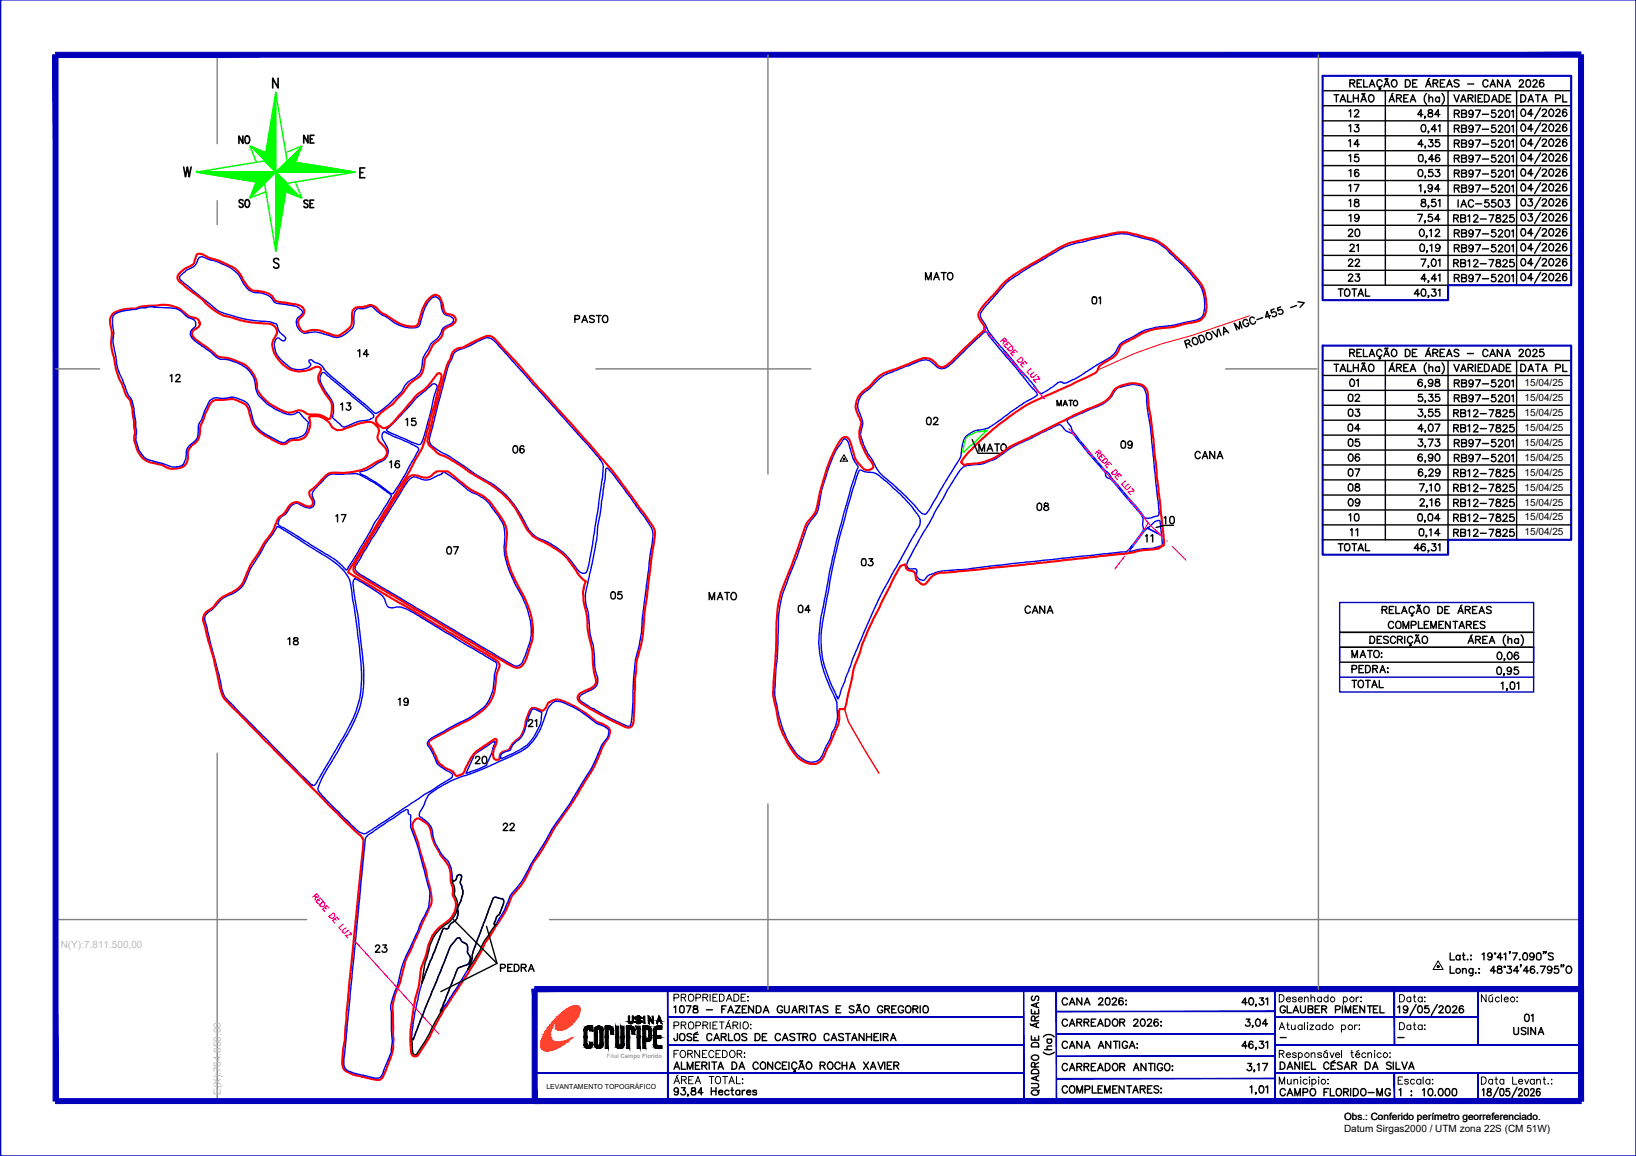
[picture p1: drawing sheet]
<svg xmlns="http://www.w3.org/2000/svg" width="297mm" height="210mm" viewBox="0 0 297 210" stroke-linecap="round" stroke-linejoin="round" font-family="sans-serif">
<defs><g id="words">
<g font-size="4.4">
<text x="244.1" y="22.6">12</text>
<text x="256.5" y="22.6">4,84</text>
<text x="42.3" y="27.2">NO</text>
<text x="54.3" y="27.2">NE</text>
<text x="244.1" y="27.9">14</text>
<text x="244.1" y="30.7">15</text>
<text x="244.1" y="36">17</text>
<text x="256.5" y="33.5">0,53</text>
<text x="42.7" y="38.8">SO</text>
<text x="54.3" y="38.8">SE</text>
<text x="244.1" y="38.8">18</text>
<text x="244.1" y="41.6">19</text>
<text x="256.5" y="41.6">7,54</text>
<text x="244.1" y="46.9">21</text>
<text x="167.2" y="52.2">MATO</text>
<text x="197.6" y="56.4">01</text>
<text x="64.2" y="66">14</text>
<text x="30" y="70.6">12</text>
<text x="61" y="75.8">13</text>
<text x="243.8" y="74.1">02</text>
<text x="256.5" y="76.9">3,55</text>
<text x="72.7" y="78.7">15</text>
<text x="92.1" y="83.6">06</text>
<text x="167.2" y="78.3">02</text>
<text x="176.7" y="83.3">MATO</text>
<text x="202.5" y="82.6">09</text>
<text x="243.8" y="82.2">05</text>
<text x="256.5" y="79.7">4,07</text>
<text x="216.3" y="84.7">CANA</text>
<text x="243.8" y="85">06</text>
<text x="60" y="96">17</text>
<text x="187.3" y="93.8">08</text>
<text x="243.8" y="93.1">09</text>
<text x="244.1" y="96">10</text>
<text x="256.5" y="96">0,04</text>
<text x="80.1" y="102">07</text>
<text x="210.6" y="96.3">10</text>
<text x="155.6" y="104.1">03</text>
<text x="110.1" y="110.1">05</text>
<text x="127.7" y="110.1">MATO</text>
<text x="143.9" y="112.5">04</text>
<text x="185.2" y="112.5">CANA</text>
<text x="71.6" y="129.5">19</text>
<text x="85.4" y="140.1">20</text>
<text x="90.3" y="152">22</text>
<text x="67.4" y="174.3">23</text>
</g>
<g font-size="4">
<text x="244.1" y="25">13</text>
<text x="244.1" y="33.2">16</text>
<text x="243.8" y="52.2">23</text>
<text x="103.4" y="59.6">PASTO</text>
<text x="244.1" y="71.3">01</text>
<text x="243.8" y="79.4">04</text>
<text x="69.8" y="86.1">16</text>
<text x="243.8" y="90.3">08</text>
<text x="263.2" y="90.3">RB12-7825</text>
<text x="207.1" y="99.5">11</text>
<text x="244.1" y="98.4">11</text>
<text x="51.5" y="118.2">18</text>
<text x="244.5" y="125.9">TOTAL</text>
<text x="94.9" y="133">21</text>
<text x="90" y="177.4">PEDRA</text>
<text x="275.9" y="186.6">01</text>
</g>
<text font-size="3.5" x="191.2" y="74.8">MATO</text>
<g font-size="2.6">
<text x="231.4" y="189.8">-</text>
<text x="252.9" y="189.8">-</text>
</g>
<g font-size="1.8">
<text x="276.8" y="70.1">15/04/25</text>
<text x="276.8" y="72.8">15/04/25</text>
<text x="276.8" y="75.5">15/04/25</text>
<text x="276.8" y="78.2">15/04/25</text>
<text x="276.8" y="80.9">15/04/25</text>
<text x="276.8" y="83.7">15/04/25</text>
<text x="276.8" y="86.4">15/04/25</text>
<text x="276.8" y="89.1">15/04/25</text>
<text x="276.8" y="91.8">15/04/25</text>
<text x="276.8" y="94.5">15/04/25</text>
<text x="276.8" y="97.2">15/04/25</text>
<text x="244" y="203.3">Obs.: Conferido perímetro georreferenciado.</text>
<text x="244" y="205.5">Datum Sirgas2000 / UTM zona 22S (CM 51W)</text>
</g>
<g font-size="1.8" fill="#bababa">
<text x="11" y="172.1">N(Y):7.811.500,00</text>
<text x="40.1" y="198.9" transform="rotate(-90 40.1 198.9)">E(X):764.850,00</text>
</g>
<text font-size="1.3" x="99.2" y="197.8">LEVANTAMENTO TOPOGRÁFICO</text>
<text font-size="1.1" fill="#989898" x="110.2" y="192">Filial Campo Florido</text>
</g></defs>
<!-- layer: TEXTO -->
<g fill="none" stroke="#f0f" stroke-width=".25">
<path d="M182.1 61.7l.4 .4 .2-.1 .1-.2-.4-.4-.7 .6M182.3 61.9l-.2 .6M182.7 62.4l.3 .3M182.9 63.4l.8-.6 .2 .2a.53 .53 0 0 1-.2 .6 .53 .53 0 0 1-.6 0zM183.5 62.5l-.4-.4-.8 .7 .4 .4M183.9 63.8l.3 .3M184.7 64l-.4-.5-.8 .6 .4 .5M184.7 65.5l.7-.7 .3 .3a.53 .53 0 0 1-.2 .6 .53 .53 0 0 1-.6 0zM185.7 65.9l.3 .3M186.5 66.1l-.4-.5-.8 .6 .4 .5M187.2 66.9l-.7 .6 .3 .5M187.7 67.5l-.6 .6 .1 .3 .2 .1h.2l.6-.5"/>
<path d="M188.4 68.3l.4 .5-1.2 .1 .5 .5M199.2 82.1l.4 .3 .3-.1-.4-.6-.7 .7M199.4 82.3l-.2 .6M199.8 82.8l.3 .3M200.1 83.8l.7-.6a.49 .49 0 0 1 .1 .6 .49 .49 0 0 1-.6 .2zM200.6 82.9l-.4-.4-.7 .6 .3 .5M201.1 84.2l.2 .3M201.8 84.3l-.4-.4-.7 .6 .4 .5M201.8 85.9l.8-.7a.51 .51 0 0 1 .1 .7 .51 .51 0 0 1-.7 .2zM202.8 86.2l.3 .3M203.6 86.4l-.4-.4-.7 .6 .3 .5M204.4 87.3l-.8 .6 .4 .5"/>
<path d="M204.9 87.9l-.7 .6 .1 .2 .3 .2 .7-.5M205.5 88.7l.4 .5-1.1 .1 .4 .5M57.1 162.6l.3 .3h.4v-.3l-.3-.3-.7 .6M57.3 162.8l-.1 .6M57.8 163.3l.2 .3M58 164.3l.7-.6 .2 .2a.5 .5 0 0 1-.1 .6 .5 .5 0 0 1-.6 .1zM58.5 163.5l-.3-.5-.8 .7 .4 .4M59 164.7l.3 .3M59.8 164.9l-.5-.5-.7 .7 .4 .4M59.8 166.4l.7-.7 .2 .3a.53 .53 0 0 1-.1 .6 .53 .53 0 0 1-.6 0zM60.8 166.8l.2 .3M61.5 167l-.3-.5-.8 .6 .4 .5"/>
<path d="M62.3 167.8l-.8 .7 .4 .4M62.8 168.5l-.5 .4v.4l.1 .1h.3l.5-.5M63.5 169.2l.4 .5-1.2 .2 .4 .4"/>
</g>
<!-- layer: QUADRO_DE_AREAS_CANA_2025 -->
<g fill="none" stroke="#000" stroke-width=".25">
<path d="M240.1 16.5h45.2M240.1 19.2h45.2M242.2 17.2h.9M242.6 17.2v1.3M243.3 18.5l.5-1.3 .5 1.3M244.7 17.2v1.3h.7M245.1 15.1l.8-.1 .1-.3-.1-.2h-.8v1.3M245.5 15.1l.5 .7M245.7 17.2v1.3M246.4 15.1h.5M246.6 17.2v1.3M247.1 18.5l.5-1.3 .5 1.3"/>
<path d="M247.2 14.5h-.8v1.3h.8M247.5 17h-.2v.2M247.5 17l.1 .1M247.6 17h.1M247.6 14.5v1.3h.7M247.8 16.9v.2M248.6 17.4a.59 .59 0 0 1 .8 .1 .59 .59 0 0 1-.1 .8l-.1 .1a.62 .62 0 0 1-.7-.3 .62 .62 0 0 1 .1-.7zM248.6 15.8l.5-1.3 .5 1.3M248.8 15.3h.6M250.5 15.8l.2 .3h-.4M250.9 14.8a.53 .53 0 0 0-.7-.3 .53 .53 0 0 0-.2 .8 .47 .47 0 0 0 .4 .5 .47 .47 0 0 0 .5-.3M251.3 15.8l.5-1.3 .5 1.3"/>
<path d="M251.5 15.3h.6M251.5 14.3h.2M251.5 14.3v.1M251.5 16.5v35.3M251.7 14.3h.2M252 14.2v.2M252.2 18.5l.5-1.3 .5 1.3M252.4 18.1h.6M252.8 14.7a.6 .6 0 0 1 .8 0 .6 .6 0 0 1-.1 .9 .6 .6 0 0 1-.8-.1 .6 .6 0 0 1 .1-.8zM252.9 16.9l-.2 .2M253.6 17.8h.7l.2-.3-.4-.3h-.5v1.3M254 17.8l.5 .7"/>
<path d="M254.9 17.8h.5M255.2 14.5h.4a.71 .71 0 0 1 .5 .6 .71 .71 0 0 1-.5 .7h-.4zM255.7 17.2h-.8v1.3h.8M256.1 18.5l.4-1.3 .5 1.3M256.5 15.1h.5M257.3 14.5h-.8v1.3h.8M258.9 15.8l.4-1.3 .5 1.3M259 16.9a1.37 1.37 0 0 0 0 2M259 15.3h.7M259.4 17.2v1.3M259.6 14.2l-.3 .2M260.2 15.1l.8-.1v-.4l-.8-.1v1.3"/>
<path d="M260.6 15.1l.5 .7M261.5 15.1h.5M261.8 16.9a1.37 1.37 0 0 1 0 2M262.3 14.5h-.8v1.3h.8M262.7 15.8l.5-1.3 .5 1.3M262.9 15.3h.6M262.9 16.5v35.3h-22.8M264 17.2l.5 1.3 .5-1.3M264.9 14.7l-.3-.2-.6 .2 .1 .3 .8 .3v.3a.54 .54 0 0 1-.9 0M265.2 18.5l.5-1.3 .5 1.3M265.4 18.1h.6M266.5 15.3h1.1"/>
<path d="M266.6 17.8h.7l.1-.3-.3-.3h-.5v1.3M267 17.8l.4 .7M267.9 17.2v1.3M267.9 20h.9l-.6 1.3M268.4 17.8h.4M269.2 17.2h-.8v1.3h.8M269.5 17.2h.5a.71 .71 0 0 1 .4 .7 .71 .71 0 0 1-.4 .6h-.5zM270.2 14.8a.48 .48 0 0 0-.6-.3 .48 .48 0 0 0-.4 .5 .54 .54 0 0 0 .2 .7 .54 .54 0 0 0 .7-.1l.1-.1M270.5 15.8l.5-1.3 .5 1.3M270.7 15.3h.6M270.8 18.5l.5-1.3 .6 1.3M271 18.1h.6"/>
<path d="M271.5 20h-.6l-.1 .5a.47 .47 0 0 1 .7 .1 .47 .47 0 0 1-.1 .7 .47 .47 0 0 1-.7-.2M272.2 17.2h.5a.71 .71 0 0 1 .4 .7 .71 .71 0 0 1-.4 .6h-.5zM272.8 14.5v1.3l-.9-1.3v1.3M273.2 15.8l.6-1.3 .5 1.3M273.5 15.3h.6M273.5 17.8h.5M274.3 17.2h-.8v1.3h.8M275.4 16.5v35.3M275.9 14.8a.37 .37 0 0 1 .5-.3 .37 .37 0 0 1 0 .7l-.6 .6h.9M276.1 17.2h.5a.71 .71 0 0 1 .4 .7 .71 .71 0 0 1-.4 .6h-.5zM276.3 19.9a.37 .37 0 0 1 .6 .2 .59 .59 0 0 1 .1 .7 .59 .59 0 0 1-.7 .3 .86 .86 0 0 1 0-1.2zM277.2 14.5a.47 .47 0 0 1 .7 .2v.3a.55 .55 0 0 1-.5 .8 .91 .91 0 0 1-.2-1.3z"/>
<path d="M277.4 18.5l.5-1.3 .5 1.3M277.6 18.1h.6M278.3 14.8l.2-.3h.3l.3 .4-.8 .9h.8M278.8 17.2h.9M279.2 17.2v1.3M279.7 19.6l-1.1 2M279.9 18.5l.5-1.3 .5 1.3M280.1 18.1h.6M280.3 14.7l-.1-.2a.47 .47 0 0 0-.6 .2l-.1 .3a.52 .52 0 0 0 .4 .8 .41 .41 0 0 0 .4-.4 .41 .41 0 0 0-.3-.4 .41 .41 0 0 0-.5 .3M281.4 19.9a.37 .37 0 0 1 .6 .2 .59 .59 0 0 1 .1 .7 .59 .59 0 0 1-.7 .3 .86 .86 0 0 1 0-1.2zM282.4 17.9l.8-.1 .1-.5-.9-.1v1.3M283.7 17.2v1.3h.8"/>
<path d="M284.4 20v-.1a.4 .4 0 0 0-.7 .2v.6a.41 .41 0 0 0 .6 .4 .41 .41 0 0 0 .1-.7 .41 .41 0 0 0-.7 .1v.2M240.1 21.9h45.2M240.1 24.7h45.2M240.1 27.4h45.2M240.1 30.1h45.2M240.1 32.8h45.2M240.1 35.5h45.2M240.1 38.2h45.2M257.7 28.1a.47 .47 0 0 1 .6 .2v.8l-.1 .2h-.5l-.2-.5zM258.1 36.3v.3l.6 .2 .2 .3a.45 .45 0 0 1-.4 .4 .45 .45 0 0 1-.5-.4l.8-.5v-.2a.5 .5 0 0 0-.7-.1zM258.4 26.2h-.9l.6-.8v1.2M258.8 26.6v-.1l-.1 .4"/>
<path d="M259.4 23.9l-.1-.1 .1 .2-.1 .2M259.4 25.4h.7l-.4 .4a.43 .43 0 0 1 .5 .4 .43 .43 0 0 1-.4 .5 .43 .43 0 0 1-.5-.3M260.3 28.9h-.9l.6-.8v1.3M260.6 36.2h-.6v.6a.47 .47 0 0 1 .7 0 .47 .47 0 0 1-.2 .7 .47 .47 0 0 1-.6-.2M261.1 36.5l.3-.3v1.3M261.3 25.4h-.6l-.1 .5a.46 .46 0 0 1 .7 0 .46 .46 0 0 1-.1 .7 .46 .46 0 0 1-.7-.2M261.4 28.3l-.1-.2a.47 .47 0 0 0-.6 .2v.9a.41 .41 0 0 0 .6 .1 .41 .41 0 0 0-.1-.7 .41 .41 0 0 0-.6 .3M263.9 39.6l.8-.1v-.4l-.8-.1v1.3M264.1 28.8l.7-.1 .2-.3-.3-.2h-.6v1.2M264.1 31.5l.7-.1 .2-.3-.2-.2h-.7v1.2M264.1 34.2l.7-.1 .2-.3-.2-.2h-.7v1.3M264.1 26h.7l.2-.3-.3-.3h-.6v1.3"/>
<path d="M264.1 23.3h.7l.2-.3-.3-.3h-.6v1.3M264.1 20.6h.6l.3-.4-.3-.2h-.6v1.3M264.4 39.6l.4 .7M264.5 28.8l.5 .6M264.5 31.5l.5 .6M264.5 34.2l.5 .7M264.5 26l.5 .7M264.5 23.3l.5 .7M264.5 20.6l.5 .7M264.7 36.3v1.3M265.2 39.6h.6l.3-.3-.1-.3h-.8v1.3h.6l.2-.1 .1-.4-.3-.2M265.2 37.6l.6-1.3 .5 1.3"/>
<path d="M265.4 28.8l.7-.1 .2-.3-.2-.2h-.7v1.2h.7l.2-.4-.4-.2M265.4 31.5l.7-.1 .2-.3-.2-.2h-.7v1.2h.7l.2-.4-.4-.2M265.4 34.2l.7-.1 .2-.3-.2-.2h-.7v1.3l.8-.1 .1-.4-.4-.2M265.4 26h.7l.2-.3-.4-.3h-.5v1.3h.7l.2-.4-.4-.3M265.4 23.3h.7l.2-.3-.4-.3h-.5v1.3h.7l.2-.4-.2-.2-.2-.1M265.4 20.6l.7-.1 .2-.3-.4-.2h-.5v1.3h.7l.2-.4-.2-.2-.2-.1M265.5 37.1h.6M266.5 39.3l.3-.3v1.3M267.5 28.6a.41 .41 0 0 1-.5 .4 .41 .41 0 0 1-.3-.6 .41 .41 0 0 1 .6-.2 .65 .65 0 0 1 .2 .8 .65 .65 0 0 1-.7 .4l-.1-.1M267.5 31.3a.41 .41 0 0 1-.5 .4 .41 .41 0 0 1-.3-.6 .41 .41 0 0 1 .6-.2 .79 .79 0 0 1-.2 1.2l-.4-.1M267.5 34a.41 .41 0 0 1-.5 .4 .41 .41 0 0 1-.3-.6 .41 .41 0 0 1 .6-.2 .77 .77 0 0 1-.3 1.3l-.3-.2M267.5 25.9a.4 .4 0 0 1-.5 .4 .4 .4 0 0 1-.2-.7 .4 .4 0 0 1 .6 0 .64 .64 0 0 1 .1 .8 .64 .64 0 0 1-.7 .3l-.1-.1"/>
<path d="M267.5 23.2a.4 .4 0 0 1-.5 .3 .4 .4 0 0 1-.2-.6 .4 .4 0 0 1 .6 0 .64 .64 0 0 1 .1 .8 .64 .64 0 0 1-.7 .3l-.1-.2M267.5 20.5a.4 .4 0 0 1-.5 .3 .4 .4 0 0 1-.2-.6 .4 .4 0 0 1 .6 0 .64 .64 0 0 1 .1 .7 .64 .64 0 0 1-.7 .4l-.1-.2M267.5 36.6a.48 .48 0 0 0-.5-.3 .48 .48 0 0 0-.4 .5 .54 .54 0 0 0 .2 .7 .54 .54 0 0 0 .7-.1v-.1M267.6 39.3l.1-.3h.4l.2 .4-.8 .9h.9M267.9 28.2h.9l-.6 1.2M267.9 30.9h.9l-.6 1.2M267.9 33.6h.9l-.6 1.3M267.9 25.4h.9l-.6 1.3M267.9 22.7h.9l-.6 1.3M267.9 37h1.1M268.8 39.8h1.1M269.1 28.9h1.2"/>
<path d="M269.1 31.6h1.2M269.1 34.3h1.2M269.1 26.2h1.2M269.1 23.5h1.2M269.1 20.8h1.2M270.3 36.3h-.7v.5a.47 .47 0 0 1 .7 .1 .47 .47 0 0 1-.1 .7 .47 .47 0 0 1-.7-.2M270.4 39h.8l-.6 1.3M271.5 28.2h-.6l-.1 .5a.46 .46 0 0 1 .7 0 .46 .46 0 0 1-.1 .7 .46 .46 0 0 1-.7-.2M271.5 30.9h-.6l-.1 .5a.47 .47 0 0 1 .7 0 .47 .47 0 0 1-.1 .7 .47 .47 0 0 1-.7-.2M271.5 33.6h-.6l-.1 .5a.47 .47 0 0 1 .7 .1 .47 .47 0 0 1-.1 .7 .47 .47 0 0 1-.7-.3M271.5 36.3h-.6l-.1 .5a.47 .47 0 0 1 .7 .1 .47 .47 0 0 1-.1 .7 .47 .47 0 0 1-.7-.2M271.5 25.4h-.6l-.1 .6a.46 .46 0 0 1 .7 0 .46 .46 0 0 1-.1 .7 .46 .46 0 0 1-.7-.2"/>
<path d="M271.5 22.7h-.6l-.1 .6a.46 .46 0 0 1 .7 0 .46 .46 0 0 1-.1 .7 .46 .46 0 0 1-.7-.2M271.7 39v.4l.8 .4a.45 .45 0 0 1-.5 .5 .45 .45 0 0 1-.4-.5l.8-.5v-.3zM272.1 28.5l.2-.3h.4l.1 .2a1.67 1.67 0 0 1-.8 1h.9M272.1 31.2l.2-.3h.4l.1 .2-.2 .5-.6 .5h.9M272.1 33.9l.1-.3h.4l.2 .4-.8 .9h.9M272.1 25.8v-.3l.2-.1h.3l.2 .3a1.67 1.67 0 0 1-.8 1h.9M272.1 23v-.2l.2-.1 .4 .1 .1 .3-.8 .9h.9M272.1 20.3v-.2l.2-.1 .4 .1 .1 .3-.8 .9h.9M272.2 36.3a.47 .47 0 0 1 .6 .2v.9a.41 .41 0 0 1-.4 .2 .41 .41 0 0 1-.3-.2l-.1-.6zM272.9 39.3a.37 .37 0 0 1 .6-.2 .37 .37 0 0 1 0 .6l-.7 .6h.9M273.4 36.3h.7l-.4 .5a.43 .43 0 0 1 .3 .7 .43 .43 0 0 1-.8-.1M273.4 28.2h.5l.2 .5a.53 .53 0 0 1-.5 .7 .69 .69 0 0 1-.3-1z"/>
<path d="M273.4 30.9a.45 .45 0 0 1 .7 .2v.8l-.2 .2h-.5l-.2-.5zM273.4 33.6a.45 .45 0 0 1 .7 .2v.3a.59 .59 0 0 1-.3 .8l-.5-.3-.1-.5zM273.4 25.5a.4 .4 0 0 1 .7 .2v.3a.53 .53 0 0 1-.5 .7 .69 .69 0 0 1-.3-1zM273.4 22.8a.4 .4 0 0 1 .7 .2v.3a.53 .53 0 0 1-.5 .7 .69 .69 0 0 1-.3-1zM273.4 20.1a.4 .4 0 0 1 .7 .1v.3a.55 .55 0 0 1-.5 .8 .69 .69 0 0 1-.3-1.1zM274.5 28.4l.3-.2v1.2M274.5 31.1l.3-.2v1.2M274.5 33.8l.3-.2v1.3M274.5 25.7l.3-.3v1.3M274.5 23l.3-.3v1.3M274.5 20.2l.3-.2v1.3M274.8 39h-.6l-.1 .6a.46 .46 0 0 1 .7-.1 .46 .46 0 0 1 0 .7 .46 .46 0 0 1-.7-.1"/>
<path d="M276.3 22.6a.37 .37 0 0 1 .6 .2 .59 .59 0 0 1 .1 .7 .59 .59 0 0 1-.7 .3 .86 .86 0 0 1 0-1.2zM276.3 25.3a.37 .37 0 0 1 .6 .2 .62 .62 0 0 1 .1 .7 .62 .62 0 0 1-.7 .3 .92 .92 0 0 1 0-1.2zM276.3 28a.37 .37 0 0 1 .6 .2 .62 .62 0 0 1 .1 .7 .62 .62 0 0 1-.7 .3 .92 .92 0 0 1 0-1.2zM276.3 30.7h.2a.65 .65 0 0 1 .5 .6 .65 .65 0 0 1-.5 .7 .79 .79 0 0 1-.2-1.3zM276.3 33.5l.2-.1a.65 .65 0 0 1 .5 .7 .65 .65 0 0 1-.5 .6 .79 .79 0 0 1-.2-1.2zM276.3 36.2a.42 .42 0 0 1 .6 .2 .62 .62 0 0 1 .1 .6 .62 .62 0 0 1-.5 .4h-.2a.92 .92 0 0 1 0-1.2zM276.3 38.9a.42 .42 0 0 1 .6 .2 .66 .66 0 0 1-.4 1 .84 .84 0 0 1-.2-1.2zM277.5 36.1h.7l-.4 .5a.44 .44 0 0 1 .4 .7 .44 .44 0 0 1-.8-.1M277.5 38.8h.7l-.4 .5a.42 .42 0 0 1 .4 .6 .42 .42 0 0 1-.7 .2l-.1-.2M278.3 20.7h-.9l.6-.9v1.3M278.3 23.4h-.9l.6-.9v1.3M278.3 26.1h-.9l.6-.9v1.4"/>
<path d="M278.3 28.8h-.9l.6-.8v1.3M278.3 31.6h-.9l.6-.9v1.3M278.3 34.3h-.9l.6-.9v1.3M279.7 22.3l-1.1 2M279.7 25l-1.1 2M279.7 27.7l-1.1 2M279.7 30.5l-1.1 1.9M279.7 33.2l-1.1 2M279.7 35.9l-1.1 2M279.7 38.6l-1.1 2M280 20.1l.3-.3 .4 .2v.3l-.7 .8h.8M280 22.9l.3-.4 .4 .2v.3l-.7 .8h.8"/>
<path d="M280 25.6l.3-.4 .4 .2v.4l-.7 .8h.8M280 28.3l.3-.3 .4 .1 .1 .2-.2 .4-.6 .6h.8M280 31l.3-.3 .4 .1 .1 .2-.2 .4-.6 .6h.8M280 33.7l.3-.3 .4 .1-.1 .6-.6 .6h.8M280 36.4l.3-.3 .4 .2 .1 .2-.2 .3-.6 .6h.8M280 39.1l.3-.3 .4 .2v.3l-.7 .8h.8M281.4 22.6a.37 .37 0 0 1 .6 .2 .59 .59 0 0 1 .1 .7 .59 .59 0 0 1-.7 .3 .86 .86 0 0 1 0-1.2zM281.4 25.3a.37 .37 0 0 1 .6 .2 .62 .62 0 0 1 .1 .7 .62 .62 0 0 1-.7 .3 .92 .92 0 0 1 0-1.2zM281.4 28a.37 .37 0 0 1 .6 .2 .62 .62 0 0 1 .1 .7 .62 .62 0 0 1-.7 .3 .92 .92 0 0 1 0-1.2zM281.4 30.7h.2a.65 .65 0 0 1 .5 .6 .65 .65 0 0 1-.5 .7 .79 .79 0 0 1-.2-1.3zM281.4 33.5l.2-.1a.65 .65 0 0 1 .5 .7 .65 .65 0 0 1-.5 .6 .79 .79 0 0 1-.2-1.2zM281.4 36.2a.42 .42 0 0 1 .6 .2 .62 .62 0 0 1 .1 .6 .62 .62 0 0 1-.5 .4h-.2a.92 .92 0 0 1 0-1.2z"/>
<path d="M281.4 38.9a.42 .42 0 0 1 .6 .2 .66 .66 0 0 1-.4 1 .84 .84 0 0 1-.2-1.2zM282.5 20.1l.3-.3h.2l.2 .4-.8 .9h.9M282.5 22.9l.1-.2 .2-.2h.2l.2 .3-.1 .4-.7 .6h.9M282.5 25.6l.1-.2 .2-.2h.2l.2 .3-.1 .4-.7 .7h.9M282.5 28.3l.1-.2 .2-.1h.2l.2 .2-.1 .5-.7 .6h.9M282.5 31l.1-.2 .2-.1h.4v.2l-.1 .5-.7 .6h.9M282.5 33.7l.3-.3 .4 .1v.1l-.1 .5-.7 .6h.9M282.5 36.4l.1-.2 .4-.1 .2 .4-.8 .9h.9M282.5 39.1l.1-.2 .4-.1 .2 .4-.8 .9h.9M284.4 22.7v-.1a.4 .4 0 0 0-.7 .2v.9a.41 .41 0 0 0 .7 .1 .41 .41 0 0 0-.1-.7 .41 .41 0 0 0-.6 .3M284.4 25.5v-.2a.4 .4 0 0 0-.7 .2v.9a.41 .41 0 0 0 .7 .1 .41 .41 0 0 0-.1-.7 .41 .41 0 0 0-.6 .3M284.4 28.2v-.2a.4 .4 0 0 0-.7 .2v.9a.41 .41 0 0 0 .7 .1 .41 .41 0 0 0-.1-.7 .41 .41 0 0 0-.6 .3"/>
<path d="M284.4 30.9v-.2h-.4a.69 .69 0 0 0-.3 .7 .69 .69 0 0 0 .4 .6 .39 .39 0 0 0 .4-.4 .39 .39 0 0 0-.4-.4 .39 .39 0 0 0-.4 .4M284.4 33.6v-.1l-.4-.1a.69 .69 0 0 0-.3 .7 .69 .69 0 0 0 .4 .6 .39 .39 0 0 0 .4-.4 .39 .39 0 0 0-.4-.4 .39 .39 0 0 0-.4 .4M284.4 36.3v-.1a.45 .45 0 0 0-.7 .2v.8a.41 .41 0 0 0 .7 .1 .41 .41 0 0 0-.1-.6 .41 .41 0 0 0-.6 .3M284.4 39v-.1a.45 .45 0 0 0-.7 .2v.3a.52 .52 0 0 0 .4 .7 .4 .4 0 0 0 .4-.4 .4 .4 0 0 0-.4-.4 .4 .4 0 0 0-.4 .4M240.1 40.9h45.2M240.1 43.6h45.2M240.1 46.4h45.2M240.1 49.1h45.2M243.4 52.5v1.3M244.2 52.7a.6 .6 0 0 1 .9 .1 .6 .6 0 0 1-.1 .8 .53 .53 0 0 1-.7 .1 .53 .53 0 0 1-.2-.7zM245.9 52.5v1.3M246.6 53.8l.5-1.3 .5 1.3"/>
<path d="M247.9 52.5v1.3h.8M257.7 53.4h-.9l.6-.9v1.3M258 44.4a.41 .41 0 0 1 .6 .2v.3a.55 .55 0 0 1-.5 .7 .87 .87 0 0 1-.1-1.2zM258 47h.9l-.6 1.4M258.2 52.5h.5l.2 .6a.59 .59 0 0 1-.5 .7 .79 .79 0 0 1-.2-1.3zM258.9 50.6h-.9l.6-.8v1.3M259.1 42.9h-.2h.2l-.2 .3M259.2 45.6l-.1-.1 .1 .2-.2 .2M259.4 53.7h-.1l.1 .2-.1 .1M259.4 48.3l-.1-.1 .1 .2-.1 .2M259.4 51l-.1-.1 .1 .3-.1 .1M259.6 44.6l.4-.3v1.3"/>
<path d="M260 52.5h.7l-.4 .5a.44 .44 0 0 1 .3 .7 .44 .44 0 0 1-.7-.2M260.1 47.1a.37 .37 0 0 1 .6 .2 .62 .62 0 0 1 0 .7 .62 .62 0 0 1-.6 .3 .92 .92 0 0 1 0-1.2zM260.8 50.6h-.9l.6-.8v1.3M261.1 52.7l.3-.2v1.3M261.1 47.3l.3-.3v1.4M261.1 50l.3-.2v1.3M261.4 44.8a.4 .4 0 0 1-.5 .4 .4 .4 0 0 1-.2-.6 .4 .4 0 0 1 .7-.1 .64 .64 0 0 1 0 .8 .64 .64 0 0 1-.6 .3l-.1-.1M263.9 47.8l.8-.2v-.3l-.8-.2v1.3M264.1 42.3h.6l.3-.3-.3-.3h-.6v1.3M264.1 45.1h.6l.3-.4-.3-.3h-.6v1.3M264.1 50.5l.7-.1 .2-.3-.3-.3h-.6v1.4M264.4 47.8l.4 .6"/>
<path d="M264.5 42.3l.5 .7M264.5 45.1l.5 .6M264.5 50.5l.5 .7M265.2 47.8h.6l.3-.4-.3-.3h-.6v1.3h.8l.1-.4-.3-.2M265.4 42.3h.7l.2-.3-.4-.3h-.5v1.3l.8-.1 .1-.3-.2-.2-.2-.1M265.4 45.1l.7-.1 .2-.3-.4-.3h-.5v1.3l.8-.1 .1-.3-.2-.2h-.2M265.4 50.5l.7-.1 .2-.3-.4-.3h-.5v1.4l.7-.1 .2-.4-.4-.2M266.5 47.4l.3-.3v1.3M267.5 42.1a.4 .4 0 0 1-.5 .5 .4 .4 0 0 1-.3-.6 .4 .4 0 0 1 .7-.1 .69 .69 0 0 1-.4 1.1l-.3-.2M267.5 44.8a.4 .4 0 0 1-.5 .5 .4 .4 0 0 1-.3-.6 .4 .4 0 0 1 .7-.1 .69 .69 0 0 1-.4 1.1l-.3-.1M267.5 50.3a.4 .4 0 0 1-.5 .4 .4 .4 0 0 1-.2-.6 .4 .4 0 0 1 .6 0 .64 .64 0 0 1 .1 .7 .64 .64 0 0 1-.7 .3l-.1-.1M267.6 47.5v-.2l.2-.2 .5 .2v.2l-.8 .9h.9"/>
<path d="M267.9 41.7h.9l-.6 1.3M267.9 44.4h.9l-.6 1.3M267.9 49.8h.9l-.6 1.4M268.8 47.9h1.1M269.1 42.5h1.2M269.1 45.2h1.2M269.1 50.6h1.2M270.4 47.1h.8l-.6 1.3M271.5 41.7h-.6l-.1 .6a.47 .47 0 0 1 .7 0 .47 .47 0 0 1-.1 .7 .47 .47 0 0 1-.7-.2M271.5 44.4h-.6l-.1 .6a.47 .47 0 0 1 .7 0 .47 .47 0 0 1-.1 .7 .47 .47 0 0 1-.7-.2M271.5 49.8h-.6l-.1 .6a.46 .46 0 0 1 .7 0 .46 .46 0 0 1-.1 .7 .46 .46 0 0 1-.7-.2M271.7 47.2v.4a.54 .54 0 0 1 .6 .2 .54 .54 0 0 1 .1 .6h-.7a.54 .54 0 0 1 .1-.6 .54 .54 0 0 1 .6-.2v-.3a.44 .44 0 0 0-.7-.1z"/>
<path d="M272.1 42l.2-.3h.3l.2 .4-.8 .9h.9M272.1 44.8v-.3l.2-.1 .4 .1 .1 .3-.8 .9h.9M272.1 50.2v-.2l.2-.2h.3l.2 .3a1.67 1.67 0 0 1-.8 1.1h.9M272.9 47.5a.37 .37 0 0 1 .6-.3 .37 .37 0 0 1 0 .6l-.7 .6h.9M273.4 41.8a.4 .4 0 0 1 .7 .2v.3a.55 .55 0 0 1-.5 .7 .83 .83 0 0 1-.2-1.2zM273.4 44.5a.4 .4 0 0 1 .7 .2v.3a.55 .55 0 0 1-.5 .7 .83 .83 0 0 1-.2-1.2zM273.4 49.9a.4 .4 0 0 1 .7 .2v.3a.53 .53 0 0 1-.5 .8 .69 .69 0 0 1-.3-1.1zM274.5 42l.3-.3v1.3M274.5 44.7l.3-.3v1.3M274.5 50.1l.3-.3v1.4M274.8 47.1h-.6l-.1 .6a.46 .46 0 0 1 .7-.1 .46 .46 0 0 1 0 .7 .46 .46 0 0 1-.7-.1M276.3 41.6a.42 .42 0 0 1 .6 .2 .66 .66 0 0 1-.4 1.1 .84 .84 0 0 1-.2-1.3z"/>
<path d="M276.3 44.3a.37 .37 0 0 1 .6 .2 .59 .59 0 0 1 .1 .7 .59 .59 0 0 1-.7 .3 .86 .86 0 0 1 0-1.2zM276.3 47a.37 .37 0 0 1 .6 .2 .59 .59 0 0 1 .1 .7 .59 .59 0 0 1-.7 .3 .86 .86 0 0 1 0-1.2zM276.3 49.8a.37 .37 0 0 1 .6 .1 .59 .59 0 0 1 .1 .7 .59 .59 0 0 1-.7 .3 .86 .86 0 0 1 0-1.1zM278.3 42.4h-.9l.6-.9v1.4M278.3 45.1h-.9l.6-.8v1.3M278.3 47.9h-.9l.6-.9v1.3M278.3 50.6h-.9l.6-.9v1.3M279.7 41.3l-1.1 2M279.7 44l-1.1 2M279.7 46.7l-1.1 2M279.7 49.4l-1.1 2M280 41.8l.3-.3 .4 .2v.4l-.7 .8h.8"/>
<path d="M280 44.5l.3-.2 .4 .1v.4l-.7 .8h.8M280 47.3l.3-.3 .4 .1v.4l-.7 .8h.8M280 50l.3-.3 .4 .1v.4l-.7 .8h.8M281.4 41.6a.42 .42 0 0 1 .6 .2 .66 .66 0 0 1-.4 1.1 .84 .84 0 0 1-.2-1.3zM281.4 44.3a.37 .37 0 0 1 .6 .2 .59 .59 0 0 1 .1 .7 .59 .59 0 0 1-.7 .3 .86 .86 0 0 1 0-1.2zM281.4 47a.37 .37 0 0 1 .6 .2 .59 .59 0 0 1 .1 .7 .59 .59 0 0 1-.7 .3 .86 .86 0 0 1 0-1.2zM281.4 49.8a.37 .37 0 0 1 .6 .1 .59 .59 0 0 1 .1 .7 .59 .59 0 0 1-.7 .3 .86 .86 0 0 1 0-1.1zM282.5 41.8l.1-.2 .4-.1 .2 .4-.8 1h.9M282.5 44.5l.3-.2h.2l.2 .3-.8 1h.9M282.5 47.3l.3-.3h.2l.2 .3-.8 1h.9M282.5 50l.1-.2 .2-.1h.2l.2 .2-.1 .4-.7 .7h.9M284.4 41.7v-.1a.45 .45 0 0 0-.7 .2v.3a.52 .52 0 0 0 .4 .8 .4 .4 0 0 0 .4-.4 .4 .4 0 0 0-.4-.4 .4 .4 0 0 0-.4 .3"/>
<path d="M284.4 44.4v-.1a.4 .4 0 0 0-.7 .2v.6a.41 .41 0 0 0 .6 .4 .41 .41 0 0 0 .1-.7 .41 .41 0 0 0-.7 .1v.2M284.4 47.2v-.2a.4 .4 0 0 0-.7 .2v.7a.41 .41 0 0 0 .6 .3 .41 .41 0 0 0 .1-.7 .41 .41 0 0 0-.7 .1v.3M284.4 49.9v-.1a.4 .4 0 0 0-.7 .1v.9a.41 .41 0 0 0 .7 .1 .41 .41 0 0 0-.1-.6 .41 .41 0 0 0-.6 .3M240.1 65.5h45.2M240.1 68.2h45.2M240.1 70.9h45.2M240.1 73.6h45.2M240.1 76.3h45.2M240.1 79h45.2M242.2 66.1h.9M242.6 66.1v1.4M243.3 67.5l.5-1.4 .5 1.4"/>
<path d="M244.7 66.1v1.4h.7M245.1 64.1h.5l.3-.4-.3-.3h-.5v1.3M245.5 64.1l.4 .6M245.7 66.1v1.4M246.4 64.1h.5M246.6 66.1v1.4M247.1 67.5l.5-1.4 .5 1.4M247.2 63.4h-.8v1.3h.8M247.5 66h-.2v.1M247.5 66h.1M247.6 63.4v1.3h.7M247.8 65.9l-.2 .1"/>
<path d="M248.6 64.7l.5-1.3 .5 1.3M248.7 66.2a.64 .64 0 0 1 .8 .4 .64 .64 0 0 1-.4 .9 .68 .68 0 0 1-.7-.5 .68 .68 0 0 1 .3-.8zM248.8 64.3h.6M250.5 64.7l.1 .4h-.3M250.9 63.8a.48 .48 0 0 0-.5-.4 .48 .48 0 0 0-.4 .5 .53 .53 0 0 0 .2 .7 .53 .53 0 0 0 .7-.2M251.3 64.7l.4-1.3 .6 1.3M251.4 64.3h.7M251.5 63.2h.1M251.5 63.3l-.1 .1M251.5 65.5v32.5M251.7 63.3h.1M251.7 63.3h.2"/>
<path d="M252 63.2l-.1 .1M252.2 67.5l.5-1.4 .5 1.4M252.4 67h.6M252.8 63.6l.1-.1a.64 .64 0 0 1 .8 .5 .64 .64 0 0 1-.5 .7 .65 .65 0 0 1-.6-.4 .65 .65 0 0 1 .2-.7zM252.9 65.9l-.2 .1M253.6 66.8l.7-.1 .2-.3-.4-.3h-.5v1.4M254 66.8l.5 .7M254.9 66.8h.5M255.2 63.4h.4a.71 .71 0 0 1 .4 .7 .71 .71 0 0 1-.4 .6h-.4zM255.7 66.1h-.8v1.4h.8M256.1 67.5l.4-1.4 .5 1.4M256.2 67h.7"/>
<path d="M256.4 64.1h.5M257.2 63.4h-.8v1.3h.8M258.2 69.1l-.2-.2a.66 .66 0 0 0-.5 .6 .66 .66 0 0 0 .4 .7 .41 .41 0 0 0 .4-.5 .41 .41 0 0 0-.4-.3 .41 .41 0 0 0-.4 .3M258.2 71.6h-.6l-.1 .6a.47 .47 0 0 1 .7 0 .47 .47 0 0 1-.1 .7 .47 .47 0 0 1-.6-.2M258.8 70.1v-.1l-.1 .4M258.8 64.7l.5-1.3 .5 1.3M259 64.3h.6M259 65.9a1.37 1.37 0 0 0 0 2M259.4 66.8l.3-.2h.4v.9M259.4 71.6h.7l-.4 .5a.44 .44 0 0 1 .4 .7 .44 .44 0 0 1-.8-.1M259.4 66.1v1.4M259.5 63.2l-.2 .1"/>
<path d="M260.1 69.3a.41 .41 0 0 1-.6 .3 .41 .41 0 0 1-.1-.6 .41 .41 0 0 1 .7 .1v.2a.59 .59 0 0 1-.5 .9l-.2-.2M260.2 64.1l.7-.1 .2-.3-.4-.3h-.5v1.3M260.6 64.1l.5 .6M260.7 68.9v.4l.5 .2a.35 .35 0 0 1 .2 .4 .35 .35 0 0 1-.3 .3l-.5-.2a.48 .48 0 0 1 .1-.5 .48 .48 0 0 1 .5-.1l.2-.3a.5 .5 0 0 0-.7-.2zM261.3 71.6h-.6l-.1 .6a.47 .47 0 0 1 .7 0 .47 .47 0 0 1-.1 .7 .47 .47 0 0 1-.7-.2M261.4 66.8a.41 .41 0 0 0-.6-.1 .41 .41 0 0 0 0 .6 .41 .41 0 0 0 .6 0M261.4 66.6v.9M261.5 64.1h.5M261.8 65.9a1.37 1.37 0 0 1 0 2M262.3 63.4h-.8v1.3h.8M262.7 64.7l.4-1.3 .5 1.3M262.8 64.3h.7"/>
<path d="M262.9 65.5v32.5h-22.8M263.9 77.7l.8-.1v-.4l-.8-.1v1.3M263.9 75l.8-.1 .1-.1-.1-.3-.8-.1v1.3M264 66.1l.5 1.4 .5-1.4M264.1 72.3l.7-.1 .2-.3-.3-.2h-.6v1.3M264.1 69.6l.7-.1 .2-.3-.3-.2h-.6v1.2M264.4 77.7l.4 .7M264.4 75l.4 .7M264.5 72.3l.5 .7M264.5 69.6l.5 .6M264.9 63.6a.46 .46 0 0 0-.5-.2 .46 .46 0 0 0-.4 .4l.9 .6v.2l-.3 .1-.6-.1M265.2 67.5l.5-1.4 .5 1.4"/>
<path d="M265.2 77.7h.8l.1-.3-.1-.3h-.8v1.3h.6l.2-.1 .1-.4-.3-.2M265.2 75l.8-.1 .1-.3-.1-.2h-.8v1.3l.8-.1 .1-.4-.3-.2M265.4 72.3l.7-.1 .2-.3-.2-.2h-.7v1.3l.7-.1 .2-.4-.4-.2M265.4 69.6l.7-.1 .2-.3-.2-.2h-.7v1.2h.7l.2-.4-.4-.2M265.4 67h.6M266.4 64.2h1.1M266.5 77.4l.3-.3v1.3M266.5 74.6l.3-.2v1.3M266.6 66.8l.7-.1 .1-.3-.3-.3h-.5v1.4M267 66.8l.4 .7M267.5 72.1a.41 .41 0 0 1-.5 .4 .41 .41 0 0 1-.3-.6 .41 .41 0 0 1 .6-.2 .65 .65 0 0 1 .2 .8 .65 .65 0 0 1-.7 .4l-.1-.1M267.5 69.4a.41 .41 0 0 1-.5 .4 .41 .41 0 0 1-.3-.6 .41 .41 0 0 1 .6-.2 .65 .65 0 0 1 .2 .8 .65 .65 0 0 1-.7 .4l-.1-.1"/>
<path d="M267.6 77.4l.1-.3h.4l.2 .4-.8 .9h.9M267.6 74.7l.1-.3h.4l.2 .4-.8 .9h.9M267.9 66.1v1.4M267.9 79.8h.9l-.6 1.3M267.9 71.7h.9l-.6 1.3M267.9 69h.9l-.6 1.2M268.4 66.8h.4M268.8 77.8h1.1M268.8 75.1h1.1M269.1 72.4h1.2M269.1 69.7h1.2M269.2 66.1h-.8v1.4h.8"/>
<path d="M269.5 66.1h.5a.71 .71 0 0 1 .4 .7 .71 .71 0 0 1-.4 .7h-.5zM270.2 63.8a.47 .47 0 0 0-.6-.4 .47 .47 0 0 0-.4 .5 .53 .53 0 0 0 .2 .8 .53 .53 0 0 0 .8-.3M270.4 77.1h.8l-.6 1.3M270.4 74.4h.8l-.6 1.3M270.5 64.7l.5-1.3 .5 1.3M270.7 64.3h.6M270.8 67.5l.5-1.4 .6 1.4M271 67h.6M271.5 79.8h-.6l-.1 .6a.47 .47 0 0 1 .7 0 .47 .47 0 0 1-.1 .7 .47 .47 0 0 1-.7-.2M271.5 71.7h-.6l-.1 .5a.46 .46 0 0 1 .7 0 .46 .46 0 0 1-.1 .7 .46 .46 0 0 1-.7-.2M271.5 69h-.6l-.1 .5a.46 .46 0 0 1 .7 0 .46 .46 0 0 1-.1 .7 .46 .46 0 0 1-.7-.2M271.7 77.1v.4l.6 .2a.38 .38 0 0 1 .1 .6l-.5 .1-.3-.2v-.3a.5 .5 0 0 1 .6-.3l.2-.2v-.3z"/>
<path d="M271.7 74.4v.4l.6 .2a.38 .38 0 0 1 .1 .6h-.7l-.1-.4a.67 .67 0 0 1 .8-.4v-.4zM272.1 72l.2-.3h.4l.1 .2a1.67 1.67 0 0 1-.8 1.1h.9M272.1 69.3v-.2l.2-.1h.4l.1 .2a1.67 1.67 0 0 1-.8 1h.9M272.2 66.1h.5a.71 .71 0 0 1 .4 .7 .71 .71 0 0 1-.4 .7h-.5zM272.7 63.4v1.3l-.8-1.3v1.3M272.9 77.4a.37 .37 0 0 1 .6-.2 .37 .37 0 0 1 0 .6l-.7 .6h.9M272.9 74.7a.36 .36 0 0 1 .4-.3 .36 .36 0 0 1 .3 .4l-.8 .9h.9M273.2 64.7l.5-1.3 .5 1.3M273.4 79.9a.45 .45 0 0 1 .7 .2v.3a.59 .59 0 0 1-.3 .7l-.5-.2-.1-.5zM273.4 71.7h.5l.2 .5a.53 .53 0 0 1-.5 .8 .69 .69 0 0 1-.3-1.1zM273.4 69h.5l.2 .5a.53 .53 0 0 1-.5 .7 .69 .69 0 0 1-.3-1zM273.4 64.3h.7"/>
<path d="M273.5 66.8h.5M274.3 66.1h-.8v1.4h.8M274.5 71.9l.3-.2v1.3M274.5 69.2l.3-.2v1.2M274.8 77.1h-.6l-.1 .6a.46 .46 0 0 1 .7-.1 .46 .46 0 0 1 0 .7 .46 .46 0 0 1-.7-.1M274.8 74.4h-.6l-.1 .5a.46 .46 0 0 1 .7 0 .46 .46 0 0 1 0 .7 .46 .46 0 0 1-.7-.1M275.4 65.5v32.5M275.8 63.8l.1-.2 .2-.2 .4 .2 .1 .2-.8 .9h.8M276.1 66.1h.5a.71 .71 0 0 1 .4 .7 .71 .71 0 0 1-.4 .7h-.5zM277.2 63.5a.4 .4 0 0 1 .6 .2l.1 .3a.55 .55 0 0 1-.5 .7 .83 .83 0 0 1-.2-1.2zM277.4 67.5l.5-1.4 .5 1.4M277.6 67h.6"/>
<path d="M278.3 63.8l.2-.4h.3l.2 .3-.1 .4-.7 .6h.9M278.8 66.1h.9M279.2 66.1v1.4M279.9 67.5l.5-1.4 .5 1.4M280.1 67h.6M280.2 63.4h-.6v.6a.47 .47 0 0 1 .7 0 .47 .47 0 0 1-.2 .7 .47 .47 0 0 1-.6-.2M282.4 66.8h.8l.1-.2v-.3l-.9-.2v1.4M283.7 66.1v1.4h.8M240.1 81.7h45.2M240.1 84.4h45.2M240.1 87.1h45.2M240.1 89.9h45.2"/>
<path d="M240.1 92.6h45.2M240.1 95.3h45.2M243.4 98.7v1.3M244.2 98.9l.3-.2a.63 .63 0 0 1 .6 .7 .63 .63 0 0 1-.8 .6l-.2-.5zM245.9 98.7v1.3M247.9 98.7v1.3h.8M257.7 99.6h-.9l.6-.9v1.3M257.7 87.9h.9l-.6 1.3M257.8 90.9l.3-.3h.2l.3 .2a1.67 1.67 0 0 1-.8 1.1h.8M258.2 82.6l-.1-.1a.37 .37 0 0 0-.6 .2 .64 .64 0 0 0 .4 1 .41 .41 0 0 0 .4-.4 .41 .41 0 0 0-.4-.4 .41 .41 0 0 0-.4 .4M258.3 85.4l-.1-.2a.41 .41 0 0 0-.6 .2v.9a.42 .42 0 0 0 .6 .1 .42 .42 0 0 0 0-.7 .42 .42 0 0 0-.6 .1l-.1 .2M258.8 98.9l-.1-.1a.45 .45 0 0 0-.6 .2 .59 .59 0 0 0-.1 .6 .59 .59 0 0 0 .5 .4 .41 .41 0 0 0 .3-.4 .41 .41 0 0 0-.4-.4 .41 .41 0 0 0-.4 .4"/>
<path d="M258.8 81l-.1 .3M258.8 83.7l-.1 .3M258.9 86.4h-.1h.1l-.1 .3M259 97.3l-.1-.1 .1 .2-.1 .2M259.1 89.1h-.2h.2l-.2 .3M259.4 100h-.1h.1l-.1 .3M259.4 85.5l.3-.4 .4 .2 .1 .2-.8 1h.9M259.6 88.1l.3-.2v1.3M259.6 90.8l.4-.2v1.3M260 98.7h.7l-.4 .5a.44 .44 0 0 1 .3 .7 .44 .44 0 0 1-.7-.1M260.1 82.9a.4 .4 0 0 1-.5 .3 .4 .4 0 0 1-.2-.5 .4 .4 0 0 1 .6-.2l.1 .4a.61 .61 0 0 1-.5 .8l-.2-.2M260.8 82.5a.37 .37 0 0 1 .6 .2 .59 .59 0 0 1 0 .7 .59 .59 0 0 1-.6 .3 .86 .86 0 0 1 0-1.2z"/>
<path d="M260.8 87.9a.37 .37 0 0 1 .6 .2 .62 .62 0 0 1 0 .7 .62 .62 0 0 1-.6 .3 .92 .92 0 0 1 0-1.2zM261.1 99l.3-.3v1.3M261.4 90.8l-.1-.2a.41 .41 0 0 0-.6 .2v.9a.41 .41 0 0 0 .6 .1 .41 .41 0 0 0-.1-.6 .41 .41 0 0 0-.6 .3M261.4 85.6a.4 .4 0 0 1-.5 .4 .4 .4 0 0 1-.2-.6 .4 .4 0 0 1 .7 0 .69 .69 0 0 1-.5 1.1l-.2-.2M263.9 85.9l.8-.2v-.3l-.8-.2v1.3M263.9 91.3l.8-.1v-.4l-.8-.2v1.4M263.9 94h.8v-.5l-.8-.1v1.3M263.9 96.7h.8v-.5l-.8-.1v1.3M264.1 80.4h.6l.3-.3-.2-.2-.7-.1v1.3M264.1 83.2h.6l.3-.4-.3-.3h-.6v1.3M264.4 91.3l.4 .7M264.4 94l.4 .7"/>
<path d="M264.4 96.7l.4 .7M264.5 80.4l.5 .7M264.5 83.2l.5 .6M265.2 85.9h.6l.3-.4-.3-.3h-.6v1.3h.6l.2-.1 .1-.3-.3-.2M265.2 91.3l.8-.1 .1-.3-.3-.3h-.6v1.4l.8-.1 .1-.4-.3-.2M265.2 94h.8l.1-.4-.3-.2h-.6v1.3l.8-.1 .1-.4-.3-.2M265.2 96.7h.8l.1-.4-.3-.2h-.6v1.3l.8-.1 .1-.3-.3-.3M265.4 80.4h.7l.2-.3-.2-.2-.7-.1v1.3l.8-.1 .1-.3-.4-.3M265.4 83.2l.7-.1 .2-.3-.4-.3h-.5v1.3l.8-.1 .1-.3-.2-.2h-.2M266.5 85.5l.3-.3v1.3M266.5 90.9l.3-.3v1.4M266.5 93.6l.3-.2v1.3"/>
<path d="M266.5 96.3l.3-.2v1.3M267.5 80.2a.42 .42 0 0 1-.5 .4 .42 .42 0 0 1-.3-.5 .42 .42 0 0 1 .6-.2 .77 .77 0 0 1-.3 1.2l-.3-.2M267.5 82.9a.4 .4 0 0 1-.5 .4 .4 .4 0 0 1-.2-.6 .4 .4 0 0 1 .6 0 .71 .71 0 0 1-.4 1.1l-.3-.2M267.6 85.5l.2-.3h.3l.2 .4-.8 .9h.9M267.6 91v-.2l.2-.2 .5 .2v.2l-.8 1h.9M267.6 93.7v-.2l.2-.1h.3l.2 .2a1.67 1.67 0 0 1-.8 1.1h.9M267.6 96.4v-.2l.2-.1 .4 .1 .1 .1a1.67 1.67 0 0 1-.8 1.1h.9M267.9 82.5h.9l-.6 1.3M268.8 94.1h1.1M268.8 96.8h1.1M269.1 80.5h1.2M269.1 83.3h1.2"/>
<path d="M270.4 85.2h.8l-.6 1.3M270.4 90.6h.8l-.6 1.4M270.4 93.4h.8l-.6 1.3M270.4 96.1h.8l-.6 1.3M271.5 82.5h-.6l-.1 .6a.47 .47 0 0 1 .7 0 .47 .47 0 0 1-.1 .7 .47 .47 0 0 1-.7-.2M271.7 85.3v.4l.6 .2a.34 .34 0 0 1 .1 .6h-.5l-.2-.1-.1-.3a.75 .75 0 0 1 .8-.4v-.3a.44 .44 0 0 0-.7-.1zM271.7 90.7v.4l.6 .2a.38 .38 0 0 1 .1 .6h-.7l-.1-.4a.67 .67 0 0 1 .8-.4v-.2a.44 .44 0 0 0-.7-.2zM271.7 93.4v.4l.6 .2a.38 .38 0 0 1 .1 .6h-.7l-.1-.4a.67 .67 0 0 1 .8-.4v-.2a.44 .44 0 0 0-.7-.2zM271.7 96.2v.3l.6 .2a.38 .38 0 0 1 .1 .6h-.7l-.1-.3a.67 .67 0 0 1 .8-.5v-.3zM272.1 80.1l.1-.2 .4-.1 .2 .4-.8 .9h.9M272.1 82.8l.2-.3h.3l.2 .4-.8 .9h.9M272.9 85.5a.37 .37 0 0 1 .6-.2 .37 .37 0 0 1 0 .6l-.7 .6h.9"/>
<path d="M272.9 91a.37 .37 0 0 1 .6-.3 .37 .37 0 0 1 0 .6l-.7 .7h.9M272.9 93.7a.36 .36 0 0 1 .5-.3 .36 .36 0 0 1 .2 .5l-.8 .8h.9M272.9 96.4a.36 .36 0 0 1 .4-.3 .36 .36 0 0 1 .3 .3l-.1 .4-.7 .6h.9M273.4 82.6a.4 .4 0 0 1 .7 .2v.3a.55 .55 0 0 1-.5 .7 .83 .83 0 0 1-.2-1.2zM274.5 80.1l.3-.3v1.3M274.5 82.8l.3-.3v1.3M274.8 85.2h-.6l-.1 .6a.46 .46 0 0 1 .7-.1 .46 .46 0 0 1 0 .7 .46 .46 0 0 1-.7-.1M274.8 90.6h-.6l-.1 .6a.45 .45 0 0 1 .7 0 .45 .45 0 0 1 0 .7 .45 .45 0 0 1-.7-.2M274.8 93.4h-.6l-.1 .6a.45 .45 0 0 1 .7-.1 .45 .45 0 0 1 0 .7 .45 .45 0 0 1-.7-.2M274.8 96.1h-.6l-.1 .6a.45 .45 0 0 1 .7-.1 .45 .45 0 0 1 0 .7 .45 .45 0 0 1-.7-.2M246.6 100l.5-1.3 .5 1.3"/>
</g>
<!-- layer: 0114001078006 -->
<path d="M82.6 64l.7-.4 1.2-.5a17.6 17.6 0 0 1 4.1-1.8 5.6 5.6 0 0 1 2.5 2l14.3 16.1a28 28 0 0 1 4.1 4.9 32.6 32.6 0 0 1-.8 6.7l-1.1 7.8-.7 3.7a1.89 1.89 0 0 1-.7 1.6 1.54 1.54 0 0 1-1.7-1.1 13.6 13.6 0 0 0-6.9-5.4l-.3-.2a6.1 6.1 0 0 1-2.1-2.9 16.6 16.6 0 0 0-8.1-7.9l-3.1-2.1a27.4 27.4 0 0 0-4.7-2.9l-.2-.2a1.82 1.82 0 0 1-.9-2.6l2-7.8a29.6 29.6 0 0 1 2.2-6.8z" fill="none" stroke="#00f" stroke-width=".25"/>
<!-- layer: 0114001078005 -->
<path d="M110.1 85.1l.2-.1 .8 .9 5.9 7.9a7.1 7.1 0 0 1 1.6 3.2l-1.9 14.9a31.4 31.4 0 0 1-1.4 8.1l-.3 3.6-.1 4a15.6 15.6 0 0 1-.5 4.2 1.76 1.76 0 0 1-1.6-.4l-2.9-1.5-2.2-1.2-.4-.2-1.2-.8a1 1 0 0 1-.9-1.1 3.9 3.9 0 0 1 2.1-1.3 2.08 2.08 0 0 0 .9-3.1l-.2-.9a21.1 21.1 0 0 0-.9-6.3l-.1-2a9.6 9.6 0 0 0-.6-3.4 12.3 12.3 0 0 1 .6-5l.7-3.2a32 32 0 0 0 .9-6.1l.3-1.6z" fill="none" stroke="#00f" stroke-width=".25"/>
<!-- layer: 0114001078007 -->
<path d="M74.1 87.3a1.35 1.35 0 0 1 2-.5 2.94 2.94 0 0 0 3.1-.3l.8-.3 .4-.5a19.9 19.9 0 0 1 4.7 3.4l.5 .3a7.1 7.1 0 0 1 4.2 3.4 6.6 6.6 0 0 1 1.9 4.9 12.4 12.4 0 0 0 1.5 7.6l.2 .4a19.5 19.5 0 0 1 3.1 8.4v.2a13.2 13.2 0 0 1-1.6 5.7 1.29 1.29 0 0 1-2.2 .5l-26-15.5a4.9 4.9 0 0 1-2.2-1.7v-.4l1.5-2.6z" fill="none" stroke="#00f" stroke-width=".25"/>
<!-- layer: 0114001078004 -->
<path d="M153 79.9a.52 .52 0 0 1 .6-.2 .52 .52 0 0 1 .4 .5l.1 .2a11.2 11.2 0 0 0 1.3 3.8 .88 .88 0 0 1 .1 1.3l-1 3.2-2.4 8.7-1.5 6.7-.7 3.7a40.3 40.3 0 0 0-1.2 8.2 21.6 21.6 0 0 0 2.9 10.6l.2 .4a2.27 2.27 0 0 1 .2 1.7 5.7 5.7 0 0 1-1 4.4 7.4 7.4 0 0 1-1.1 2.7l-.4 .8a2.31 2.31 0 0 1-3.8 1.2 10.8 10.8 0 0 1-3-4.1 27.4 27.4 0 0 1-2-8.4l.6-8.7a33.1 33.1 0 0 1 .7-8.3l2.7-7.2 1.3-4a8.9 8.9 0 0 1 2.3-3.9l.2-.5a41 41 0 0 1 3.5-11.2z" fill="none" stroke="#00f" stroke-width=".25"/>
<!-- layer: 0114001078003 -->
<path d="M156 85.5l.3-.1 1.2 .3a3.3 3.3 0 0 1 2.8 1.3l3.1 2.7 2.1 2.2 .6 .8a3.7 3.7 0 0 1 1 1.9 2.19 2.19 0 0 1-.7 1.7l-6.9 12.7-4.7 10.7-2.6 7.2a28.4 28.4 0 0 1-3-8.7 32.3 32.3 0 0 1 .9-9.6l1.1-6 1.1-4.7 2.4-8.5z" fill="none" stroke="#00f" stroke-width=".25"/>
<!-- layer: 0114001078002 -->
<path d="M156.7 71.4l1.2-.9 .8-.8a6.7 6.7 0 0 1 3.5-2.2l4.4-1.8a2.55 2.55 0 0 1 3.4 .8 1.7 1.7 0 0 0 2.5-.3l5.6-5.3a1.06 1.06 0 0 1 .9-.6l8.1 9.9a3.4 3.4 0 0 1 1.2 1.6l-3.2 1.9-4.2 3a5.2 5.2 0 0 1-2.2 1.2l-1.1 .2a3.3 3.3 0 0 0-2.9 3.2 5.6 5.6 0 0 1-1.4 3.6l-5.1 8.3a.98 .98 0 0 1-1.3-.4l-2.3-2.5-2.3-2.2a11.7 11.7 0 0 1-3.4-3.4l-.3-.7a14.8 14.8 0 0 1-2.2-4.6 4.3 4.3 0 0 1 .3-2.4l-.4-1.5a3.3 3.3 0 0 1-.2-3.2z" fill="none" stroke="#00f" stroke-width=".25"/>
<!-- layer: 0114001078001 -->
<path d="M182.8 51.3l2.8-2 3.8-2.2a22.4 22.4 0 0 1 5.7-2.8l3.9-1a20.9 20.9 0 0 1 5.5-.8l1.5 .4a16.1 16.1 0 0 1 4.6 1.4l1.1 .9 4.4 4.4a9.5 9.5 0 0 1 2.3 3.5v.1a6.6 6.6 0 0 1-.1 4.3l-1.1 .6-1.6 .3a23.8 23.8 0 0 1-5.8 1.1l-.4 .1a12.3 12.3 0 0 0-4.3 1.8l-.2 .2a3.2 3.2 0 0 0-2.3 2.2 10.9 10.9 0 0 1-3.5 2.5l-.7 .5a18.7 18.7 0 0 1-5.2 2.8 1.02 1.02 0 0 0-1.5 .2l-2.5 1.6a1.04 1.04 0 0 1-1-.7l-6.8-8.1a14.8 14.8 0 0 1-2.8-4.1l-.1-.2a1.42 1.42 0 0 1 0-2.1z" fill="none" stroke="#00f" stroke-width=".25"/>
<!-- layer: MATO -->
<path d="M175.4 79.5a4.9 4.9 0 0 1 3.4-1.3l.4-.1-2.3 2.3-1 .8-.8 .9h-.2l.2-1.7z" fill="none" stroke="#0f0" stroke-width=".25"/>
<!-- layer: 0114001078 -->
<path d="M20.6 56.9a7.3 7.3 0 0 1 4.1-.9l1.2-.4 2-.1a7.3 7.3 0 0 1 4.7 .5l1.6 1.4 1.1 .3a1.08 1.08 0 0 1 1 .8v.2a.91 .91 0 0 1-.7 1 .93 .93 0 0 0-.7 .8 .93 .93 0 0 0 .4 .9l2.5 1.9 1.5 1.2 .9 .4a9.7 9.7 0 0 1 4.8 1.8 4.8 4.8 0 0 1 1.7 4 8.7 8.7 0 0 0 5.8 4.2l.7-.1a2.11 2.11 0 0 1 2.6 .4l2.2 .1 1 .4a.69 .69 0 0 0 1 .3 5.5 5.5 0 0 0 .1-3l-.4-.7a8.6 8.6 0 0 1-1.9-3.7v-.3l.4-.9a.71 .71 0 0 0-.4-.8 .71 .71 0 0 0-.8 .2l-.5 .2a4.8 4.8 0 0 1-6.1-2 3.7 3.7 0 0 1-.8-3.3l.4-.7a1.53 1.53 0 0 0 0-1.6 1.53 1.53 0 0 0-1.6-.7l-3.7-.3-3.6-1a9.3 9.3 0 0 1-4.6-3.2l-3.2-2.5a1.64 1.64 0 0 1-1.1-1.5 5 5 0 0 1 2.7-2.1l.4-.5 .4-1.4a1.93 1.93 0 0 1 2 .5l2.4 .8 1.5 .7a4 4 0 0 1 2.6 2.7l.6 .9a1.96 1.96 0 0 0 1.9 1 3.4 3.4 0 0 1 3.2 1.7l.5 .3 3.3 .5a1.4 1.4 0 0 1 1.5 1.6l-1 1.2a1.86 1.86 0 0 0 1 2.2 5.5 5.5 0 0 1 4.5 .3 2.08 2.08 0 0 0 2.8-.3l.7-.6a1.72 1.72 0 0 0 .7-1.9v-.8a1.22 1.22 0 0 1 1.5-1.2l.9-.2a1.7 1.7 0 0 1 2.5 .8l.6 .5 .9 .4a7.9 7.9 0 0 0 5 2 .96 .96 0 0 0 .8-1 8 8 0 0 1 2-4.3 1.17 1.17 0 0 1 1.4-.4 1.17 1.17 0 0 1 .7 1.2l.3 .8a1.24 1.24 0 0 0 1.4 1.5 .96 .96 0 0 1 .9 .8 .96 .96 0 0 1-.7 1.1l-.7 .3a1.6 1.6 0 0 0-1.1 1.5 3.8 3.8 0 0 1-1.5 1.7l-1.3 2.2a1.82 1.82 0 0 0-.5 1.4l-.1 1a2.89 2.89 0 0 1-1.9 2 5.5 5.5 0 0 0-1.8 2.2l-.7 .7a13.6 13.6 0 0 1-3.2 2.9l-.6 .6a1.02 1.02 0 0 0 .1 1.7l.7 .5a2.64 2.64 0 0 0 2.2-1.4l2.6-3a10.3 10.3 0 0 1 2.9-2.8l1.9-2.2a.62 .62 0 0 1 .9-.4l.2 .3-.2 .9-2.8 10.4a9.7 9.7 0 0 1-1.8 4l-1.5 2.8-1.6 2.4-9.1 15.2 26.1 15.5a2.02 2.02 0 0 1 1.4 1.4 9.2 9.2 0 0 0-.8 3.9 6.6 6.6 0 0 1-3.3 5.1l-1.4 .9-6.9 3.6a.59 .59 0 0 0-.3 1l1.2 2.3a2.41 2.41 0 0 0 1.2 1.5l.8 .5a1.8 1.8 0 0 1 1.5 1.2 1.51 1.51 0 0 0 1.8-1.2l.4-.8a6.5 6.5 0 0 1 3.3-3.5l1.5-1a.35 .35 0 0 1 .4 0 .35 .35 0 0 1 .1 .5 5.5 5.5 0 0 0-.6 2.8 .61 .61 0 0 0 .5 .4 .61 .61 0 0 0 .6-.3 1.44 1.44 0 0 1 1.5-1.5l.2-.1a6.6 6.6 0 0 1 2.2-2.4 8.5 8.5 0 0 0 1-3.1l.6-1.6a.92 .92 0 0 1 1.4-.3l.8 .3a2.09 2.09 0 0 0 1.2-1.4l1.1-.5a4 4 0 0 1 2.7 .7l2.9 1.7 2.2 1.7a2.71 2.71 0 0 1 2.3 1.6l-.5 1.4a19.9 19.9 0 0 0-2.2 4.5l-1.7 3a93.8 93.8 0 0 1-5.8 8.8l-2 3.6-1.6 2.3-.6 1.1a14.2 14.2 0 0 1-3.5 5.2l-.3 .7a21 21 0 0 1-2.9 5.4l-.6 .8a12.8 12.8 0 0 0-1.8 3.3l-2.4 3.9-4.3 6.5-2.8 5.4-1.8 2.7a.75 .75 0 0 1-.9 .4 .75 .75 0 0 1-.5-.9l-.1-3.9a45.9 45.9 0 0 1 1.6-8.3l.3-2.1a5.9 5.9 0 0 1 .8-2.7l.6-2.3 .8-1.9a8.9 8.9 0 0 1 2.9-2.6 3.5 3.5 0 0 0 .7-4.6 3.9 3.9 0 0 0-.3-2.4 5.3 5.3 0 0 0-1.5-4.3l-.8-1.4a10.3 10.3 0 0 1-1.6-4.1 3.4 3.4 0 0 0-2.3-1.7 1.53 1.53 0 0 0-.7 2 88.1 88.1 0 0 1 3.3 12.3 5.8 5.8 0 0 1-.8 3.1l-2.6 5.8a15.6 15.6 0 0 0-2.1 5.7l-.3 1.4a10.3 10.3 0 0 0-1.1 6.2v2.9a9 9 0 0 1-1 5.5 4.6 4.6 0 0 1-1.5 2.6l-1.2-.1-2.3-.6a6.1 6.1 0 0 1-2.9-1.2 5.5 5.5 0 0 1-.2-3.2l.3-2 .8-9.9 2.6-26.6-.5-.8-1.1-.9-4.7-4.6-18.3-18.6a6.7 6.7 0 0 1-1.8-4.3l-.8-3.5-1-3.5-.6-2.7a1.92 1.92 0 0 1 .9-2.9l.6-.4a5.7 5.7 0 0 1 3.3-2.7 4.4 4.4 0 0 0 2.6-2.8 16.1 16.1 0 0 1 2.5-4.8l1.2-1.9a9.3 9.3 0 0 0 2.1-3.7l.2-.4 1-.8 .4-.6a1.87 1.87 0 0 1 3-1l.7 .3a.78 .78 0 0 0 .9-.2 .78 .78 0 0 0 .1-1l-.5-.7-.1-.5a1.19 1.19 0 0 1 .8-.8l.9-.9a5.8 5.8 0 0 1 2.3-1.9l.8-.1a11.2 11.2 0 0 0 7.8-2.1 1.59 1.59 0 0 0 1.5-2l-1-1.2a1.47 1.47 0 0 1-.4-2 1.96 1.96 0 0 0-2.7-1.8l-1 .2-3 1.1a1.78 1.78 0 0 1-2.2-1l-.3-.4a3.5 3.5 0 0 0-2-1h-1.2l-.3 .2a3.5 3.5 0 0 1-1 3.8 3.6 3.6 0 0 1-2.2 .3l-.3 .1a1.68 1.68 0 0 1-2.4 .2l-.9-.4a7.1 7.1 0 0 1-3.5-3.1l-.9-2.8a3.6 3.6 0 0 0-1.9-1.2 6.5 6.5 0 0 0-2.8-.1 1.93 1.93 0 0 0-2.5 1.5l-1.3 3.5a3.3 3.3 0 0 1-1 2.8 2.6 2.6 0 0 0-1.3 2.9 1.9 1.9 0 0 1-2.1 1.8 3 3 0 0 1-2.5-.6l-.9-.2a4.1 4.1 0 0 1-4.1-3.8 3.9 3.9 0 0 1 0-2.1l-.5-4.2-.2-.9a1.74 1.74 0 0 0-.8-1.3l-.9-2.3a12.1 12.1 0 0 1-1.4-4.8 7.4 7.4 0 0 1-.4-4.1l-.3-2.1a1.94 1.94 0 0 1 .6-1.8zM82.2 63.9l.5-.4 .6-.3a7.7 7.7 0 0 0 2.9-1.3l1.4-.6a1.74 1.74 0 0 1 2.6 .6l16.8 18.8 2 2.3a134.3 134.3 0 0 1 8 10.3l1 1.5a3.5 3.5 0 0 1 .8 3.5l-1.8 12.8a32.2 32.2 0 0 1-1.4 9.3l-.3 2.9-.3 7.5a1.09 1.09 0 0 1-.5 1.2 1.09 1.09 0 0 1-1.2-.1l-2.2-1a44.5 44.5 0 0 1-6-3.6 1.06 1.06 0 0 1 .8-1.7 4.2 4.2 0 0 0 2.2-1.4l.1-.8a16.9 16.9 0 0 1-.6-5.1l-.4-1.7a14.8 14.8 0 0 1-.6-4.7l-.2-.8a9.7 9.7 0 0 1-.4-4.6l.4-1h-.2a5.8 5.8 0 0 1-1.9-2.2 10.4 10.4 0 0 0-4.7-4.4l-1.1-.6a6.2 6.2 0 0 1-3.6-3.7 16.7 16.7 0 0 0-8.1-7.9l-2.9-1.9a19.1 19.1 0 0 0-4.4-2.5l-.9-.9a1.87 1.87 0 0 1-.8-2.5l3.1-11.7zM156.6 71.1l1.2-.9a7.7 7.7 0 0 1 4.7-3.1l2.5-1a7.9 7.9 0 0 1 3.3-1.1 3.4 3.4 0 0 1 2.1 1.5 1.55 1.55 0 0 0 1.9-.5l6-5.7a.84 .84 0 0 0 .2-1.4l-.2-.3a1.78 1.78 0 0 1-.1-2.7l2.1-2.2a16.2 16.2 0 0 1 6.3-5.3l5.4-3.2a14.6 14.6 0 0 1 5.5-1.8l3.2-.7a9 9 0 0 1 6.1 0l.8 .2a8 8 0 0 1 3.7 1.6l1.7 1.6a29.2 29.2 0 0 1 5.4 6.1l.5 1.7a5.2 5.2 0 0 1-.3 3.6 2.78 2.78 0 0 1-2.4 1.1l-3.8 .9a11.7 11.7 0 0 0-6.7 2l-.6 .3a2.98 2.98 0 0 0-2.2 2.1 7.1 7.1 0 0 1-2.8 2.2l-.5 .4-.2 .4a1.48 1.48 0 0 1-1.2 1.1l-4 2-5.1 2.2a38.7 38.7 0 0 0-10.3 7.1l-3 2.9-1.3 1.7 .6 .6 .9-.2a10.8 10.8 0 0 0 7-2.9l7.9-3.9a88.8 88.8 0 0 1 9.1-4.2l1.2-.9 .8-1.1a4 4 0 0 1 3.6-1.7l1 .1a2.08 2.08 0 0 1 1.8 2.5l1 7.4 .6 6.9 1.2 10 .2 1.8-.2 .7a4.4 4.4 0 0 1-2.8 .8l-4.3 .8-26.5 2.8-6.2 .6a3.2 3.2 0 0 0-3 1.6 .84 .84 0 0 1-.8 .5 .84 .84 0 0 1-.8-.5l-.4-.3-.3-1.4-.7-.3a1 1 0 0 1-1-1.1l-.9 .3-1.2 2-2.8 5.7a46.3 46.3 0 0 0-3.9 9.3 28.8 28.8 0 0 0-1.4 5.4l-.8 3.6-.9-.1-.1 .3a7.5 7.5 0 0 1-1 4.4l-1.1 2.3a5.8 5.8 0 0 1-1.6 2.7 3.3 3.3 0 0 1-3.8-.8 17.9 17.9 0 0 1-4.1-9.3 11.7 11.7 0 0 1-.3-5.4l.4-5a50.5 50.5 0 0 1 .6-8.9l.4-1.7 1.7-4.3 2-5.5a8 8 0 0 1 2.2-4.1 7.3 7.3 0 0 0 .9-3.2l.4-1.7a26.5 26.5 0 0 1 3.7-8.8 .87 .87 0 0 1 .9-.3 .87 .87 0 0 1 .6 .7l.7 2.1a4.7 4.7 0 0 0 2.2 3.1 1.02 1.02 0 0 0 1.4-.7l-.4-.7a10.5 10.5 0 0 1-2.2-5.2l.2-1.1a1.87 1.87 0 0 0-.3-2.1 3.5 3.5 0 0 1 .7-4.4zM74.2 86.6a2.06 2.06 0 0 1 2.2 0 1.91 1.91 0 0 0 2.4-.7l.6-.3a3 3 0 0 1 2.4 .4l.2 .2a20.3 20.3 0 0 0 5.7 3.9 13 13 0 0 1 3.3 3.8 5.6 5.6 0 0 1 .9 4.8 10.6 10.6 0 0 0 1.1 5.5l.7 1.5a18.7 18.7 0 0 1 3.1 8.3 8.4 8.4 0 0 1-.8 4.2 5.8 5.8 0 0 1-1.4 2.9 2.78 2.78 0 0 1-2.6-.6l-25.7-15.3a4.7 4.7 0 0 1-2.1-1.7v-.3a47.6 47.6 0 0 1 3.8-6.7l5.8-9.4z" fill="none" stroke="#f00" stroke-width=".38"/>
<!-- layer: ESTRADA -->
<path d="M226.9 57.3l-10.4 3.6-5.7 1.6-4.7 1.6-6.8 3.1" fill="none" stroke="#f00" stroke-width=".18"/>
<path d="M153.4 128.8l.6 2.2 5.6 9.4" fill="none" stroke="#f00" stroke-width=".25"/>
<!-- layer: TEXTO -->
<g fill="none" stroke="#000" stroke-width=".25">
<path d="M221.1 59.8l-.1 1.4-.9-1.1M221.3 59.7l.4 1.2M225.5 59.6l-.4-1.2-.1 1.3-.9-1 .5 1.2M226.5 58.2a.5 .5 0 0 0-.6-.1 .5 .5 0 0 0-.2 .6l.1 .3a.48 .48 0 0 0 .6 .3 .48 .48 0 0 0 .3-.7l-.3 .2M227.7 57.8a.49 .49 0 0 0-.6-.2 .49 .49 0 0 0-.2 .6l.1 .3a.48 .48 0 0 0 .5 .4 .48 .48 0 0 0 .5-.5M229.3 57.7l-1.1 .4M230.7 57.3l-.9 .3 .3-1 .4 1.2M231.3 56.1l-.6 .2 .2 .6a.46 .46 0 0 1 .6-.3 .46 .46 0 0 1 .2 .7 .46 .46 0 0 1-.7 .1M232.5 55.7l-.6 .2 .2 .5a.46 .46 0 0 1 .6-.2 .46 .46 0 0 1 .2 .7 .46 .46 0 0 1-.7 .1M235.4 55.5l-1.1 .4M235.7 54.8l1.1 .2-.8 .8M215.3 62.5l.7-.3-.1-.4-.3-.1-.5 .2 .4 1.3"/>
<path d="M215.7 62.4l.7 .5M216.6 61.4a.64 .64 0 0 1 .9 .4 .64 .64 0 0 1-.6 .8 .8 .8 0 0 1-.3-1.2zM217.6 61.1l.4-.2a.68 .68 0 0 1 .7 .6 .68 .68 0 0 1-.7 .7zM219.1 60.5a.64 .64 0 0 1 .9 .4 .64 .64 0 0 1-.5 .8 .78 .78 0 0 1-.4-1.2zM222.8 60.1l-.6 .2M223.1 60.5l-.9-1.1v1.4M263.3 173v1.3h.8M263.3 175.4v1.3h.8M265.1 173.6a.41 .41 0 0 0-.6 0 .41 .41 0 0 0 0 .6 .41 .41 0 0 0 .6-.1M265.1 173.5v.8M265.5 176.1l.2-.2h.4l.1 .8M265.5 173.5h.5"/>
<path d="M265.5 175.9v.8M265.7 173v1.1l.1 .2h.2M266.5 174.2l-.1 .1h.1M267 173.5h.2zM267.1 174.2v.1zM267.4 175.9v1.2l-.2 .1-.3-.1M267.4 176a.42 .42 0 0 0-.6 0 .42 .42 0 0 0 0 .6 .42 .42 0 0 0 .6-.1M268 176.6l-.1 .1h.1M268.5 175.9h.1zM268.5 176.6l.1 .1zM269.1 173.3l.3-.3v1.3M270.9 173.5a.41 .41 0 0 1-.5 .3 .41 .41 0 0 1-.3-.5 .41 .41 0 0 1 .6-.2 .79 .79 0 0 1-.2 1.2l-.3-.2"/>
<path d="M271.5 176.3h-.9l.6-.9v1.3M272 175.5v.4l.3 .1a.36 .36 0 0 1 .4 .3 .36 .36 0 0 1-.3 .4h-.4l-.1-.2a.6 .6 0 0 1 .7-.6v-.4zM272.8 173.9h-.9l.5-.9v1.3M273.1 173.3l.3-.3v1.3M273.7 175.4h.7l-.4 .5a.44 .44 0 0 1 .4 .7 .44 .44 0 0 1-.8-.1M274.2 172.8h-.1h.1l-.1 .4M274.6 173h.9l-.6 1.3M275.7 176.3h-.9l.6-.9v1.3M275.9 174.2l.1 .1M276.2 175.2h-.2h.2l-.2 .4M276.7 173.1a.42 .42 0 0 1 .6 .2l.1 .5-.2 .5h-.5a.92 .92 0 0 1 0-1.2zM277.5 176.3h-.9l.6-.9v1.3"/>
<path d="M278.5 173.5a.4 .4 0 0 1-.5 .3 .4 .4 0 0 1-.2-.6 .4 .4 0 0 1 .7 0 .63 .63 0 0 1 .1 .8 .63 .63 0 0 1-.7 .3l-.1-.2M278.6 175.6l-.1-.1a.45 .45 0 0 0-.6 .2v.8a.41 .41 0 0 0 .7 .1 .41 .41 0 0 0-.2-.6 .41 .41 0 0 0-.5 .3M279.1 173.1a.45 .45 0 0 1 .7 .2v.8l-.2 .2h-.5l-.1-.5zM279.1 176.6l.1 .1M279.7 175.4h.9l-.7 1.3M280.3 172.8h-.1h.1l-.1 .4M280.7 172.8h-.1h.1l-.1 .4M281.8 175.9a.4 .4 0 0 1-.6 .3 .4 .4 0 0 1-.2-.6 .4 .4 0 0 1 .7 0 .63 .63 0 0 1 .1 .8 .63 .63 0 0 1-.7 .3l-.1-.2M282 173.2l-.3-.2-.6 .2 .1 .3 .7 .3 .1 .2v.1l-.3 .2-.6-.2M282.9 175.4h-.6l-.1 .6a.46 .46 0 0 1 .7 0 .46 .46 0 0 1 0 .6 .46 .46 0 0 1-.7-.1M283.5 175.2h-.1h.1l-.1 .4M283.9 175.2h-.1h.1l-.1 .4"/>
<path d="M284.5 175.6l.2-.2a.63 .63 0 0 1 .7 .7 .63 .63 0 0 1-.8 .6l-.3-.5z"/>
<circle cx="264.7" cy="176.3" r=".43"/>
<circle cx="271.4" cy="173.1" r=".11"/>
<circle cx="273.2" cy="175.5" r=".11"/>
</g>
<path d="M153.2 82.6l.7 1.1h-1.3zM261.1 174.5l.9 1.5h-1.8z" fill="none" stroke="#000" stroke-width=".18"/>
<g fill="#000" stroke="#000" stroke-width=".18">
<path d="M153.2 83.4l-.1 .1zM153.2 83.4l.1 .1z"/>
<path d="M153.1 83.3l.1 .1zM153.1 83.3l.1 .1z"/>
<path d="M153.2 83.4h.2zM153.2 83.4h.2zM153.2 83.2v.2z"/>
<path d="M261 175.5h.1zM261 175.6l.1-.1zM261.1 175.5v.2l.1-.1z"/>
<path d="M261 175.4l.1 .1v-.1zM261 175.4l.1 .1h-.1z"/>
<path d="M261.1 175.5h.2zM261.2 175.4l.1 .1h-.2zM261.1 175.4v.1l.1-.1z"/>
</g>
<!-- layer: QUADRO_DE_AREAS_CANA_2025 -->
<path d="M240.1 13.8h45.2v38h-22.4v2.7h-22.8zM240.1 62.8h45.2v35.2h-22.4v2.7h-22.8z" fill="none" stroke="#0000b8" stroke-width=".38"/>
<!-- layer: 0114001078008 -->
<path d="M174.5 85.2a4.2 4.2 0 0 1 3.1-.9l.9-.1a12.5 12.5 0 0 0 3.9-2 19.9 19.9 0 0 1 5-2.7l4.3-2.1a.84 .84 0 0 1 .8-.3 .84 .84 0 0 1 .6 .7 3.4 3.4 0 0 0 1.7 1l2.9 3.6 2.3 2.6a2.34 2.34 0 0 1 .9 1.6l.1 .1a2.38 2.38 0 0 1 1.5 1.2l4 4.7a2.38 2.38 0 0 1 1 2.7 1.38 1.38 0 0 1-.5 1.8l-1.7 2.3a1.42 1.42 0 0 1-1.6 .8l-20 2.1-8.1 1-2.6 .2a8.6 8.6 0 0 0-4.7 1.2 .97 .97 0 0 1-1 .6 .97 .97 0 0 1-.9-.8v-.3a.58 .58 0 0 0 0-.8 .58 .58 0 0 0-.8-.1 .8 .8 0 0 1-.9-.3 .8 .8 0 0 1 .1-1l1.3-2.5 2.6-4.5 3.2-5.9z" fill="none" stroke="#00f" stroke-width=".25"/>
<!-- layer: 0114001078009 -->
<path d="M193.9 76.2l3.5-1.6a10.6 10.6 0 0 0 4.1-2.2l.4-.5a2.3 2.3 0 0 1 2-1.7 4 4 0 0 1 3.6 .1l.4 .5 .2 .8 .2 2.5 .8 5.1 1.2 12.8a1.49 1.49 0 0 1-.2 1.7l-.6 .1a1.41 1.41 0 0 1-2.3-.6l-5-6-.9-1.2-1.1-1.1-3.9-4.6a10.7 10.7 0 0 1-2.1-3.1l-.4-.6z" fill="none" stroke="#00f" stroke-width=".25"/>
<!-- layer: 0114001078010 -->
<path d="M208.4 95.9l.7-.6a1.46 1.46 0 0 1 1.5-.7l.3 2.7z" fill="none" stroke="#00f" stroke-width=".25"/>
<!-- layer: 0114001078011 -->
<path d="M207.9 96.3l.5-.4 2.2 1.2 .3 .2 .1 1.1a.56 .56 0 0 1-.5 .8 8.8 8.8 0 0 1-3.3 .5l-2.1 .5-.1-.1z" fill="none" stroke="#00f" stroke-width=".25"/>
<!-- layer: REDE_DE_LUZ -->
<g fill="none" stroke="#f0f" stroke-width=".25">
<path d="M178.5 59.5l2 2.3M181.3 62.8h.1M182.1 63.7l3.9 4.6M186.8 69.2h.1M187.6 70.2l2 2.2M194.1 77.8l1.2 1.4M196.1 80.2h.1M196.9 81.1l1.6 1.9M199.3 84h.1M200.1 84.9l3 3.5M203.9 89.4h.1M204.8 90.4l3.7 4.6 2.5 2.5"/>
<path d="M205 99.9h.1M212.8 99.2l2.5 2.5M204.2 100.9l-1.8 2.4M64.5 171l15.2 16.8"/>
</g>
<!-- layer: 0 -->
<path d="M39.4 10v16.1M139.4 10v76.1M239.4 10v169.6M39.4 36.4v4.4M10.1 67h8M108.2 67h39M222.5 67h16.6M39.4 136.8v63.1M139.4 146v33.6M10.1 167h45.6M99.8 167h187.2" fill="none" stroke="#808080" stroke-width=".25"/>
<!-- layer: MARGEM -->
<path d="M.1 0h296.9v209.9h-296.9z" fill="none" stroke="#0000b8" stroke-width=".25"/>
<g fill="#0000b8" stroke="#0000b8" stroke-width=".18">
<path d="M9.6 10l.9 189.9v-189.9zM9.6 10l.9 189.9h-.9z"/>
<path d="M10.1 199.5v.9l276.9-.9zM10.1 200.4l276.9-.9v.9z"/>
<path d="M286.6 10v189.9h.9zM286.6 10h.9v189.9z"/>
<path d="M10.1 10.4h276.9v-.9zM10.1 9.5h276.9l-276.9 .9z"/>
<path d="M185.8 179.6l.1 20.1zM185.8 179.6l.1 20.1z"/>
<path d="M97.1 194.8h88.8zM97.1 194.9l88.8-.1z"/>
<path d="M231.5 194.8h55.5zM231.5 194.9l55.5-.1z"/>
<path d="M121.2 189.7h64.7zM121.2 189.8l64.7-.1z"/>
<path d="M231.5 189.7h55.6zM231.5 189.8l55.6-.1z"/>
<path d="M121.2 184.6h64.7zM121.2 184.7l64.7-.1z"/>
<path d="M121.2 179.6l.1 20.3zM121.2 179.6l.1 20.3z"/>
<path d="M191.8 179.6v20.1zM191.8 179.6v20.1z"/>
<path d="M231.4 179.6l.1 20.1zM231.4 179.6l.1 20.1z"/>
<path d="M253.1 194.8l.1 5.1v-5.1zM253.1 194.8l.1 5.1h-.1z"/>
<path d="M268.3 194.8l.1 5.1zM268.3 194.8l.1 5.1z"/>
<path d="M231.5 184.6h36.8zM231.5 184.7l36.8-.1z"/>
<path d="M268.3 179.6l.1 10.2zM268.3 179.6l.1 10.2z"/>
<path d="M253.1 179.6v10.2h.1zM253.1 179.6h.1v10.2z"/>
<path d="M191.8 183.6h39.7zM191.8 183.7l39.7-.1z"/>
<path d="M191.8 187.7h39.7zM191.8 187.8l39.7-.1z"/>
<path d="M191.8 191.7h39.7zM191.8 191.8l39.7-.1z"/>
<path d="M191.8 195.8h39.7zM191.8 195.9l39.7-.1z"/>
<path d="M121.2 179.6l.1 20.1zM121.2 179.6l.1 20.1z"/>
<path d="M286.6 179.6l.9 20.3v-20.3zM286.6 179.6l.9 20.3h-.9z"/>
<path d="M97.1 200.4h189.9v-.9zM97.1 199.5h189.9l-189.9 .9z"/>
<path d="M96.6 179.6v20.3h.9zM96.6 179.6h.9v20.3z"/>
<path d="M97.1 179.1v1l189.9-1zM97.1 180.1l189.9-1v1z"/>
</g>
<!-- layer: SETA_NORTE -->
<g fill="none" stroke="#0f0" stroke-width=".25">
<path d="M50.1 17h.1M50.1 16.9h.1M50.1 16.8l2 12.4 12.4 2.1-12.4 2-2 12.3-2.1-12.3-12.3-2 12.3-2.1zM50.1 16.8v28.8M50.1 17.2h-.1M50.1 17.3l-.1 .1M50.1 17.4l-.1 .1M50.1 17.5l-.2 .2M50.1 17.7l-.2 .1M50.1 17.8l-.2 .2M50.1 17.9l-.2 .2M50.1 18l-.2 .3"/>
<path d="M50.1 18.2l-.3 .2M50.1 18.3l-.3 .3M50.1 18.4l-.3 .3M50.1 18.6l-.3 .3M50.1 18.7l-.4 .3M50.1 18.8l-.4 .4M50.1 18.9l-.4 .4M50.1 19.1l-.5 .4M50.1 19.2l-.5 .5M50.1 19.3l-.5 .5M50.1 19.4l-.5 .6M50.1 19.6l-.5 .5"/>
<path d="M50.1 19.7l-.6 .5M50.1 19.8l-.6 .6M50.1 20l-.6 .5M35.7 31.3h28.8M35.7 31.3h.1M35.8 31.3h.1M36 31.3h-.1M36.1 31.3h.1M36.2 31.3h-.1M36.4 31.3h-.1M36.5 31.3l-.1 .1M36.6 31.3l-.1 .1"/>
<path d="M36.7 31.3l-.1 .1M36.9 31.3l-.2 .1M37 31.3l-.2 .1M37.1 31.3l-.2 .2M37.2 31.3l-.2 .2M37.4 31.3l-.2 .2M37.5 31.3l-.3 .2M37.6 31.3l-.2 .2M37.7 31.3l-.2 .3M37.9 31.3l-.3 .3M38 31.3l-.3 .3M38.1 31.3l-.3 .3"/>
<path d="M38.3 31.3l-.4 .3M38.4 31.3l-.4 .3M38.5 31.3l-.4 .3M38.6 31.3l-.4 .4M38.8 31.3l-.5 .4M38.9 31.3l-.4 .4M39 31.3l-.4 .4M39.1 31.3l-.4 .5M39.3 31.3l-.5 .5M39.4 31.3l-.5 .5M39.5 31.3l-.5 .5M39.7 31.3l-.6 .5"/>
<path d="M39.8 31.3l-.6 .5M39.9 31.3l-.6 .5M40 31.3l-.6 .6M40.2 31.3l-.7 .6M40.3 31.3l-.6 .6M40.4 31.3l-.6 .6M40.5 31.3l-.6 .6M40.7 31.3l-.7 .7M40.8 31.3l-.7 .7M40.9 31.3l-.7 .7M41 31.3l-.7 .7M41.2 31.3l-.8 .7"/>
<path d="M41.3 31.3l-.8 .8M41.5 31.3l-.9 .8M41.6 31.3l-.8 .8M41.7 31.3l-.9 .8M41.9 31.3l-.9 .8M42 31.3l-.9 .8M42.1 31.3l-.9 .8M42.2 31.3l-.9 .9M42.4 31.3l-1 .9M42.5 31.3l-1 .9M42.6 31.3l-1 .9M42.7 31.3l-1 1"/>
<path d="M42.9 31.3l-1 1M43 31.3l-1.1 1M43.1 31.3l-1 1M43.3 31.3l-1.2 1M43.4 31.3l-1.1 1.1M43.5 31.3l-1.1 1.1M43.6 31.3l-1.1 1.1M43.8 31.3l-1.2 1.1M43.9 31.3l-1.2 1.1M44 31.3l-1.2 1.1M44.1 31.3l-1.2 1.1M44.3 31.3l-1.3 1.2"/>
<path d="M44.4 31.3l-1.2 1.2M44.5 31.3l-1.2 1.2M44.6 31.3l-1.2 1.2M44.8 31.3l-1.3 1.2M44.9 31.3l-1.3 1.3M45 31.3l-1.3 1.3M45.2 31.3l-1.4 1.3M45.3 31.3l-1.4 1.3M45.4 31.3l-1.4 1.3M45.5 31.3l-1.4 1.4M45.6 26.6l2.5 2.5 2-2M45.7 31.3l-1.5 1.4"/>
<path d="M45.7 26.7l2.4 2.3M45.8 31.3l-1.4 1.4M45.9 31.3l-1.4 1.4M46 26.8l2.1 2.1M46 31.3l-1.4 1.4M46.2 31.3l-1.5 1.4M46.3 31.3l-1.5 1.4M46.4 26.9l1.7 1.8M46.4 31.3l-1.5 1.5M46.6 31.3l-1.6 1.5M46.6 33l-.1 .1M46.6 27l1.6 1.6"/>
<path d="M46.7 31.3l-1.6 1.5M46.7 33.1l-.3 .2M46.8 31.3l-1.6 1.5M46.8 27.1l1.4 1.4M46.9 33.1l-.6 .6M46.9 31.3l-1.6 1.6M47 27.2l1.2 1.2M47.1 31.3l-1.6 1.6M47.2 31.3l-1.7 1.6M47.2 27.3l1 1M47.3 31.3l-1.6 1.6M47.4 31.3l-1.6 1.6"/>
<path d="M47.6 31.3l-1.7 1.6M47.6 33.2l-1.9 2M47.7 31.3l-1.7 1.6M47.8 31.3l-1.7 1.7M47.8 33.2l-2.3 2.4M47.8 27.5l.4 .5M47.9 31.3l-1.7 1.7M48 29.2l2.1 2.1-2.1 2M48 27.6l.3 .2M48.1 31.3l-1.8 1.7M48.2 31.3l-1.8 1.7M48.3 27.7l-2.9-1.2 1.2 3"/>
<path d="M48.3 34.8l-2.9 1.2M48.3 31.3l-1.7 1.7M48.5 31.3l-1.9 1.8M48.6 31.3l-2.3 2.2M48.7 31.3l-1.9 1.8M48.8 31.3l-2.6 2.6M49 31.3l-2.9 2.8M49.1 31.3l-3.1 3M49.2 31.3l-3.2 3.3M49.3 31.3l-3.4 3.5M49.5 31.3l-3.7 3.6M49.6 31.3l-1.9 1.9"/>
<path d="M49.7 31.3l-4.1 4.1M49.9 31.3l-2 1.9M50 31.3l-4.5 4.5M50.1 31.3l2-2.1-2 2.1 2 2M50.1 31.3l-4.7 4.7 1.2-3M50.1 21.9l-1 .9M50.1 35.5l2-2 2.3 2.3M50.1 20.1l-.7 .6M50.1 20.2l-.7 .6M50.1 20.3l-.7 .7M50.1 20.5l-.7 .7M50.1 20.6l-.8 .7"/>
<path d="M50.1 20.7l-.8 .8M50.1 20.8l-.8 .8M50.1 21l-.8 .8M50.1 21.1l-.8 .8M50.1 21.2l-.9 .9M50.1 21.4l-.9 .8M50.1 21.5l-.9 .9M50.1 21.6l-1 .9M50.1 21.7l-1 1M50.1 22l-1 1M50.1 22.1l-1 1.1M50.1 22.2l-1.1 1.1"/>
<path d="M50.1 22.4l-1.1 1.1M50.1 22.5l-1.1 1.1M50.1 22.6l-1.1 1.2M50.1 22.7l-1.2 1.2M50.1 22.9l-1.2 1.2M50.1 23l-1.2 1.2M50.1 23.1l-1.3 1.3M50.1 23.3l-1.3 1.2M50.1 23.4l-1.3 1.3M50.1 23.5l-1.3 1.3M50.1 23.6l-1.3 1.4M50.1 23.8l-1.4 1.3"/>
<path d="M50.1 23.9l-1.4 1.4M50.1 24l-1.4 1.5M50.1 24.1l-1.5 1.5M50.1 24.3l-1.5 1.5M50.1 24.4l-1.5 1.5M50.1 24.5l-1.5 1.5M50.1 24.7l-1.6 1.5M50.1 24.8l-1.6 1.5M50.1 24.9l-1.6 1.6M50.1 25l-1.6 1.6M50.1 25.2l-1.6 1.6M50.1 25.3l-1.7 1.7"/>
<path d="M50.1 25.4l-1.7 1.7M50.1 25.5l-1.7 1.8M50.1 25.7l-1.8 1.7M50.1 25.8l-1.8 1.8M50.1 25.9l-1.9 1.8M50.1 26l-1.8 1.9M50.1 26.2l-1.9 1.8-.6-.6M50.1 26.3l-1.9 1.9-.8-.8M50.1 26.4l-1.9 1.9M50.1 26.6l-1.9 1.9M50.1 26.7l-1.9 1.9M50.1 26.8l-2 2-1.9-1.9"/>
<path d="M50.1 26.9l-2 2M50.1 27.2l-2 2M50.1 27.3l-2 2M50.1 27.4l-1.9 2M50.1 27.6l-1.9 1.8M50.1 27.7l-1.8 1.8M50.1 27.8l-1.7 1.8M50.1 28l-1.6 1.6M50.1 28.1l-1.6 1.6M50.1 28.2l-1.5 1.5M50.1 28.3l-1.5 1.5M50.1 28.5l-1.4 1.4"/>
<path d="M50.1 28.6l-1.3 1.3M50.1 28.7l-1.3 1.3M50.1 28.8l-1.2 1.3M50.1 29l-1.1 1.1M50.1 29.1l-1.1 1.1M50.1 29.2l-1 1M50.1 29.4l-1 .9M50.1 29.5l-.9 .9M50.1 29.6l-.8 .9M50.1 29.8l-.8 .7M50.1 29.9l-.7 .7M50.1 30l-.6 .6"/>
<path d="M50.1 30.2l-.6 .5M50.1 30.3l-.5 .4M50.1 30.4l-.5 .4M50.1 30.5l-.4 .4M50.1 30.7l-.3 .3M50.1 30.8l-.2 .2M50.1 30.9l-.2 .2M50.1 31l-.1 .1M50.1 31.2h-.1M50.2 31.3l-.1 .1M50.2 31.4l-.1 .2M50.3 31.5l-.2 .2"/>
<path d="M50.4 31.5l-.3 .3M50.4 31.6l-.3 .3M50.5 31.6l-.4 .5M50.5 31.7l-.4 .5M50.6 31.8l-.5 .5M50.7 31.8l-.6 .6M50.7 31.9l-.6 .7M50.8 32l-.7 .7M50.9 32l-.8 .8M50.9 32.1l-.8 .8M51 32.1l-.9 1M51 39.9l-.9 .9"/>
<path d="M51 32.2l-.9 1M51.1 39.7l-1 1M51.1 39.6l-1 1M51.1 39.4l-1 1M51.1 39.3l-1 1M51.1 32.3l-1 1M51.2 39.1l-1.1 1.1M51.2 32.4l-1.1 1.1M51.2 39l-1.1 1.1M51.2 38.8l-1.1 1.1M51.3 38.7l-1.2 1.1M51.3 38.5l-1.2 1.2"/>
<path d="M51.3 32.4l-1.2 1.2M51.3 38.4l-1.2 1.2M51.3 32.5l-1.2 1.2M51.3 38.2l-1.2 1.2M51.3 38.1l-1.2 1.2M51.4 37.9l-1.3 1.3M51.4 37.7l-1.3 1.3M51.4 32.5l-1.3 1.3M51.4 37.6l-1.3 1.3M51.4 37.4l-1.3 1.4M51.4 32.6l-1.3 1.4M51.5 37.3l-1.4 1.4"/>
<path d="M51.5 37.1l-1.4 1.4M51.5 37l-1.4 1.4M51.5 32.7l-1.4 1.4M51.5 36.8l-1.4 1.5M51.5 36.7l-1.4 1.5M51.5 32.7l-1.4 1.5M51.6 36.5l-1.5 1.5M51.6 36.4l-1.5 1.5M51.6 36.2l-1.5 1.6M51.6 32.8l-1.5 1.5M51.7 36.1l-1.6 1.5M51.7 35.9l-1.6 1.6"/>
<path d="M51.7 32.9l-1.6 1.6M51.7 35.8l-1.6 1.6M51.8 35.6l-1.7 1.7M51.8 35.4l-1.7 1.7M51.8 32.9l-1.7 1.7M51.8 35.3l-1.7 1.7M51.8 35.2l-1.7 1.7M51.8 33l-1.7 1.7M51.8 35l-1.7 1.8M51.9 27.7l2.9-1.2-1.2 3 .1-.1M51.9 34.9l-1.8 1.7M51.9 33l-1.8 1.9"/>
<path d="M51.9 34.8h.1M51.9 34.4l-1.8 1.9M51.9 33.1l-1.8 1.9M51.9 34.4l.7 .7M52 34.3l-1.9 1.8M52 34.3l.8 .9M52 34.2l.9 1M52 34.1l1.2 1.2M52 34.1l-1.9 1.9M52 33.2l-1.9 1.9M52 34l1.4 1.4M52.1 33.6l-2 2"/>
<path d="M52.1 33.2l-2 2M52.1 33.7l1.9 2M52.1 33.6l2.1 2.1M52.1 33.3l-2 2.1M52.1 33.4l2.5 2.5M52.1 34.9l-.2-.2-1.8 1.8M52.4 35l-.5-.4-1.8 1.8M52.4 29.3l-2 2M52.5 29.3l-2 2M52.6 29.3l-2 2M52.8 29.3l-1.9 2M53 29.4l-1.9 1.9"/>
<path d="M53.1 29.4l-1.8 1.9M53.4 29.4l-1.9 1.9M53.6 35.5l-1.6-1.6-1.9 2M53.6 29.4l-1.8 1.9M53.6 33l1.2 3-2.9-1.2M53.7 29.5l-1.8 1.8M53.7 29.2l-.2 .2M53.8 35.6l-1.7-1.8-2 1.9M53.8 29.5l-1.8 1.8M53.8 29l-2.2 2.3M53.9 29.5l-1.8 1.8M53.9 28.8l-.6 .6"/>
<path d="M54 29.5l-1.7 1.8M54 28.6l-2.6 2.7M54.1 28.4l-1 1M54.1 29.6l-1.7 1.7M54.1 28.2l-1.1 1.2M54.2 29.6l-1.7 1.7M54.2 28l-3.2 3.3M54.3 27.7l-1.5 1.6M54.3 29.6l-1.7 1.7M54.4 27.6l-3.7 3.7M54.4 29.6l-1.6 1.7M54.5 27.4l-2 1.9"/>
<path d="M54.6 29.6l-1.7 1.7M54.6 27.1l-2.2 2.2M54.6 26.9l-2.3 2.4M54.7 29.6l-1.7 1.7M54.7 26.7l-4.5 4.6M54.8 29.6l-1.6 1.7M54.9 29.7l-1.6 1.6M55 29.7l-1.6 1.6M55.1 29.7l-1.6 1.6M55.2 29.7l-1.5 1.6M55.3 29.7l-1.5 1.6M55.4 29.8l-1.5 1.5"/>
<path d="M55.5 29.8l-1.5 1.5M55.7 29.8l-1.5 1.5M55.7 29.8l-1.4 1.5M55.9 29.8l-1.5 1.5M56 29.9l-1.4 1.4M56.1 29.9l-1.4 1.4M56.2 29.9l-1.4 1.4M56.3 29.9l-1.3 1.4M56.4 29.9l-1.3 1.4M56.5 29.9l-1.3 1.4M56.6 29.9l-1.2 1.4M56.8 30l-1.3 1.3"/>
<path d="M56.8 30l-1.2 1.3M57 30l-1.3 1.3M57.1 30l-1.2 1.3M57.2 30l-1.2 1.3M57.3 30.1l-1.2 1.2M57.4 30.1l-1.2 1.2M57.5 30.1l-1.1 1.2M57.6 30.1l-1.1 1.2M57.7 30.2l-1.1 1.1M57.9 30.2l-1.1 1.1M57.9 30.2l-1 1.1M58.1 30.2l-1.1 1.1"/>
<path d="M58.2 30.2l-1.1 1.1M58.3 30.2l-1 1.1M58.4 30.2l-1 1.1M58.5 30.3l-1 1M58.6 30.3l-1 1M58.7 30.3l-.9 1M58.8 30.3l-.9 1M58.9 30.3l-.9 1M59 30.4l-.8 .9M59.2 30.4l-.9 .9M59.3 30.4l-.9 .9M59.4 30.4l-.9 .9"/>
<path d="M59.5 30.4l-.8 .9M59.6 30.5l-.8 .8M59.7 30.5l-.8 .8M59.8 30.5l-.8 .8M59.9 30.5l-.7 .8M60 30.5l-.7 .8M60.1 30.5l-.7 .8M60.2 30.5l-.7 .8M60.4 30.6l-.7 .7M60.5 30.6l-.7 .7M60.6 30.6l-.7 .7M60.7 30.6l-.6 .7"/>
<path d="M60.8 30.7l-.6 .6M60.9 30.7l-.6 .6M61 30.7l-.6 .6M61.1 30.7l-.5 .6M61.2 30.7l-.5 .6M61.3 30.7l-.5 .6M61.5 30.7l-.6 .6M61.5 30.8l-.4 .5M61.7 30.8l-.5 .5M61.8 30.8l-.5 .5M61.9 30.8l-.4 .5M62 30.8l-.4 .5"/>
<path d="M62.1 30.9l-.4 .4M62.2 30.9l-.4 .4M62.3 30.9l-.3 .4M62.4 30.9l-.3 .4M62.6 30.9l-.4 .4M62.6 31l-.3 .3M62.8 31l-.3 .3M62.9 31l-.3 .3M63 31l-.3 .3M63.1 31l-.2 .3M63.2 31l-.2 .3M63.3 31l-.2 .3"/>
<path d="M63.4 31.1l-.2 .2M63.5 31.1l-.1 .2M63.6 31.1l-.1 .2M63.7 31.1l-.1 .2M63.9 31.1l-.2 .2M64 31.2l-.1 .1M64.1 31.2l-.1 .1M64.2 31.2l-.1 .1M64.3 31.2l-.1 .1M50.1 45.5v.1M50.2 45.4h-.1M50.2 45.2l-.1 .1"/>
<path d="M50.2 45.1l-.1 .1M50.2 44.9l-.1 .2M50.2 44.8l-.1 .1M50.3 44.6l-.2 .2M50.3 44.5l-.2 .2M50.3 44.3l-.2 .2M50.3 44.2l-.2 .2M50.4 44l-.3 .3M50.4 43.8l-.3 .4M50.4 43.7l-.3 .3M50.4 43.5l-.3 .4M50.4 43.4l-.3 .4"/>
<path d="M50.5 43.2l-.4 .5M50.5 43.1l-.4 .4M50.5 42.9l-.4 .5M50.6 42.8l-.5 .5M50.6 42.6l-.5 .5M50.6 42.5l-.5 .5M50.6 42.3l-.5 .6M50.7 42.2l-.6 .5M50.7 42l-.6 .6M50.7 41.9l-.6 .6M50.7 41.7l-.6 .6M50.7 41.5l-.6 .7"/>
<path d="M50.8 41.4l-.7 .7M50.8 41.2l-.7 .8M50.8 41.1l-.7 .7M50.9 41l-.8 .7M50.9 40.8l-.8 .8M50.9 40.7l-.8 .8M51 40.5l-.9 .8M51 40.4l-.9 .8M51 40.2l-.9 .9M51 40l-.9 1"/>
</g>
<path d="M50.5 14.2v1.8l-1-1.8v1.8M33.3 30.3l.4 1.8 .3-1.8 .4 1.8 .3-1.8M65.3 31.3h.6M66.2 30.5h-.9v1.8h.9M50.6 47.2a.48 .48 0 0 0-.6-.3 .48 .48 0 0 0-.3 .6l.7 .4a.48 .48 0 0 1 .2 .7 .48 .48 0 0 1-.8 0l-.1-.2" fill="none" stroke="#000" stroke-width=".3"/>
<!-- layer: 0114001078015 -->
<path d="M75.4 72.5l2.7-2.4a.64 .64 0 0 1 1-.3 .64 .64 0 0 1 .1 1l-1.8 7-.9 2.6a.48 .48 0 0 1-.6 .3l-1.1-.4-4.6-2.1v-.3l2.6-2.5z" fill="none" stroke="#00f" stroke-width=".25"/>
<!-- layer: 0114001078020 -->
<path d="M86.3 136.9l2-1.3a2.52 2.52 0 0 1 1.5-.9l.1 .1-.6 1.9-.5 1.2a2.19 2.19 0 0 1-1.6 1.6l-2.5 .9z" fill="none" stroke="#00f" stroke-width=".25"/>
<!-- layer: 0114001078018 -->
<path d="M50.2 95.7l.1-.1a2.45 2.45 0 0 1 1.5 .8l6.3 4a11.9 11.9 0 0 1 5.3 4.8l1.1 6.7a78.4 78.4 0 0 1 1.1 12.2 19.9 19.9 0 0 1-3 9.4l-4.2 6.9a5.7 5.7 0 0 1-1.4 2.2h-.2a3.8 3.8 0 0 1-1.5-1.4l-13-13.2a4.9 4.9 0 0 1-2.2-4.1l-2.6-10.4a1.73 1.73 0 0 1 .9-2.7l1-1.1a4.9 4.9 0 0 1 2.9-1.9 4.7 4.7 0 0 0 2.6-3.1 11.1 11.1 0 0 1 2.2-3.9 18.1 18.1 0 0 1 2.7-4.2z" fill="none" stroke="#00f" stroke-width=".25"/>
<!-- layer: 0114001078013 -->
<path d="M58.5 67.6l.5 .2 7.4 6.2a3.4 3.4 0 0 1 1.4 1.6v.2a3.3 3.3 0 0 1-2.3 .6l-2.6 1a.85 .85 0 0 1-1.2-.4l-.6-.5a1.07 1.07 0 0 1-.5-1.6 4.1 4.1 0 0 0-1.3-3.5 4.6 4.6 0 0 1-1.1-3.1z" fill="none" stroke="#00f" stroke-width=".25"/>
<!-- layer: 0114001078017 -->
<path d="M52.9 91.9l.3-.3a1.2 1.2 0 0 1 1.6 .2l.4 .2a1.66 1.66 0 0 0 1.7 0 1.3 1.3 0 0 0-.1-1.7 1.46 1.46 0 0 1 .7-1.8l.8-.9a2.8 2.8 0 0 1 2.9-1.5l2-.1a4.8 4.8 0 0 1 3.8 1.1l1 .6 2.3 1.6a.91 .91 0 0 1 .7 .9l-2.9 4.6-3.3 5.7-1.7 2.7-.2 .3-.1-.1a13.3 13.3 0 0 0-4.5-3.4l-6-3.7-1.1-.6a.77 .77 0 0 1-.5-1.2l.3-.5a4.6 4.6 0 0 0 1.9-2.1z" fill="none" stroke="#00f" stroke-width=".25"/>
<!-- layer: 0114001078016 -->
<path d="M69.7 78.4l1.4 .7a22.4 22.4 0 0 1 4.9 2.3v.3l-2.2 4-2.2 3.6a.46 .46 0 0 1-.3 .4 .46 .46 0 0 1-.5-.2 31.1 31.1 0 0 0-5.4-3.5v-.3a7.3 7.3 0 0 0 3.5-1.8 1.97 1.97 0 0 0 1.1-3.2 2.21 2.21 0 0 1-.6-1.9z" fill="none" stroke="#00f" stroke-width=".25"/>
<!-- layer: 0114001078014 -->
<path d="M32.9 49.9a5.2 5.2 0 0 1 2.1-1.4l.5-.5 .3-.6a.85 .85 0 0 1 1.4-.6l.7 .3a10.1 10.1 0 0 1 5.6 3 5.8 5.8 0 0 0 2.2 2.9l.9 .1a3.3 3.3 0 0 1 3.2 1.8l.5 .2 2.1 .3a2.88 2.88 0 0 1 2.5 1.2l-.1 .4-.2 .3a1.59 1.59 0 0 0-.1 2.7 1.31 1.31 0 0 0 1.7 .4 8.1 8.1 0 0 1 4.3 .8 2.97 2.97 0 0 0 2.9-1.1 1.83 1.83 0 0 0 .8-2l.1-.9a1.01 1.01 0 0 1 1.2-1.1l1.4-.3a.78 .78 0 0 1 1.1 .2 7.2 7.2 0 0 0 2.5 1.8 6.1 6.1 0 0 0 5.4 1.6 1.68 1.68 0 0 0 .5-1.3 7 7 0 0 1 2.1-4 1.12 1.12 0 0 1 1.6 1 1.96 1.96 0 0 0 1.6 2.3 .75 .75 0 0 1 .7 .8 .75 .75 0 0 1-.7 .7l-.6 .3a1.53 1.53 0 0 0-1.1 1.3 5.5 5.5 0 0 1-1.8 2l-.5 1.1a3.8 3.8 0 0 0-1.1 2.9 2.77 2.77 0 0 1-1.8 2.4l-.8 .5-.5 .6-.3 .7a16 16 0 0 1-5 4.4l-.3-.2-5.4-4.7a18.8 18.8 0 0 1-3.8-3.5 2.11 2.11 0 0 0-1.6-.9l-.3-.2a.41 .41 0 0 0-.3-.3 .41 .41 0 0 0-.4 .3l.1 .2a.49 .49 0 0 1 .2 .5 .49 .49 0 0 1-.4 .4 3.8 3.8 0 0 1-3.4 0 5.9 5.9 0 0 1-2.7-3.4 1.59 1.59 0 0 1 .5-1.9l.6 .3a.47 .47 0 0 0 .7 0 .47 .47 0 0 0-.1-.7 2.84 2.84 0 0 1-1.4-2.1l-.3-.2a9.9 9.9 0 0 0-3.7-.5 29.6 29.6 0 0 1-6.5-1.7l-6.6-5.3a.69 .69 0 0 1-.5-.6 .69 .69 0 0 1 .3-.7z" fill="none" stroke="#00f" stroke-width=".25"/>
<!-- layer: 0114001078023 -->
<path d="M66.8 151.6l6.5-4.4a.63 .63 0 0 1 .8-.1v.6l.1 .1a.68 .68 0 0 1 .3 1v.1a5.1 5.1 0 0 0 .8 3.1l.8 2.3 1.4 5.4a7 7 0 0 1 .5 3.8 8.1 8.1 0 0 1-1.5 3.9l-.5 1.4a60.4 60.4 0 0 0-3.2 7.5l-.7 2.9a11.7 11.7 0 0 0-1.2 3.8l.2 .8v3.3a10.2 10.2 0 0 1-1.2 6.7 2.78 2.78 0 0 1-1.1 1.9 4.3 4.3 0 0 1-2.4-.4h-.4a8.1 8.1 0 0 1-3.1-1.1 2.51 2.51 0 0 1-.4-2.5l3.8-38.9a1.31 1.31 0 0 1 .5-1.2z" fill="none" stroke="#00f" stroke-width=".25"/>
<!-- layer: 0114001078021 -->
<path d="M96.6 128.8a2.42 2.42 0 0 1 1.7 .5v.6a5.6 5.6 0 0 1-1.1 3.4 6.9 6.9 0 0 1-3.6 3.2l-2.5 1.2a.54 .54 0 0 1 .1-.9l.9-.4a.87 .87 0 0 0 .8-.8l.3-.5a5.9 5.9 0 0 0 2.1-2.5l.7-2.6z" fill="none" stroke="#00f" stroke-width=".25"/>
<!-- layer: 0114001078022 -->
<path d="M77.9 144.2a21.9 21.9 0 0 1 7.8-3.8l7.1-3.1a9.4 9.4 0 0 0 6-6.7l.3-.8a2.98 2.98 0 0 1 2-2.5l1.2 .3a22.7 22.7 0 0 1 6 3.7 4.6 4.6 0 0 1 2.3 1.3 2.77 2.77 0 0 1-1.1 2.3l-.9 2a29 29 0 0 1-3.4 6.1l-1.7 2.9-1.2 1.7a33.9 33.9 0 0 0-3.5 5.4l-2.3 3.8-.6 1.1a17.5 17.5 0 0 1-3.2 4.6l-1.2 3-1.4 2.3-.4 .1a2.93 2.93 0 0 1 1.1-2.1l.6-1.7a.67 .67 0 0 0 0-.7 .67 .67 0 0 0-.7-.3 1.05 1.05 0 0 0-1.2 0l-3.5 9.3-.4 2a14.8 14.8 0 0 1-2 3.9l-3.3 5.1-.3 .2 2.7-6.8a1.29 1.29 0 0 1 .9-1.2l.4-.2a1.4 1.4 0 0 0 1.4-1.1v-.5l-.2-.3a1.32 1.32 0 0 1-.3-1.4 1.11 1.11 0 0 0-.9-1.1l-.6-.7-.4 .1-.5 .6a8.5 8.5 0 0 0-1.8 3.6l-3.5 8.5-2.2 5.7-.1-.1a2.31 2.31 0 0 1 0-1.8l.7-4a34.7 34.7 0 0 1 2.4-8.1l2.4-6.1 .3-.2 .6 .1 .4-.7a2.91 2.91 0 0 0 1.4-1.7v-1.5l.5-.9a3.1 3.1 0 0 0 .3-2.5l-.3-1.1 .2-1a.45 .45 0 0 0-.5-.4 .45 .45 0 0 0-.4 .5 .47 .47 0 0 1-.2 .5 .47 .47 0 0 1-.5 0 5.1 5.1 0 0 0-1.9-4.5l-.8-1.4a7.8 7.8 0 0 1-1.1-3.5 6.6 6.6 0 0 0-2.3-2.2 2.04 2.04 0 0 1 .7-1.6l.6-1.5z" fill="none" stroke="#00f" stroke-width=".25"/>
<!-- layer: MARGEM -->
<g fill="none" stroke="#000" stroke-width=".25">
<path d="M114.1 185.5a.45 .45 0 0 0 .4 .4 .45 .45 0 0 0 .5-.4v-1h-.2v1M114.1 185.5v-1h.2v1M114.2 185.5l.3 .2 .3-.2M122.4 182.9l.3-.3v1.3M122.4 194.2l.5-1.4 .5 1.4M122.6 193.7h.6M123 187.7l-.1 1.2h-.4l-.1-.4M123.2 198a.41 .41 0 0 1-.6 .3 .41 .41 0 0 1-.1-.7 .41 .41 0 0 1 .6 .1l.1 .3a.59 .59 0 0 1-.5 .8l-.2-.2M123.5 187.8l.2-.1a.63 .63 0 0 1 .7 .7 .63 .63 0 0 1-.8 .5l-.2-.4zM123.6 182.7a.47 .47 0 0 1 .6 .2v.8l-.1 .2h-.5l-.2-.5zM123.7 192.8v1.4h.8M123.7 197.5h.7l-.3 .5a.44 .44 0 0 1 .3 .7 .44 .44 0 0 1-.8-.1"/>
<path d="M124.6 182.6h.9l-.6 1.3M124.8 194.2v-1.4l.5 1.4 .5-1.4v1.4M125 198.8l-.1-.1 .1 .2-.1 .2M125.6 187.8l-.3-.1-.6 .1 .1 .3 .7 .3 .1 .2v.2l-.3 .1-.6-.1M125.6 197.6v.4l.4 .1a.38 .38 0 0 1 .4 .5 .38 .38 0 0 1-.6 .2l-.3-.1a.48 .48 0 0 1 .1-.5 .48 .48 0 0 1 .5-.2l.2-.3a.44 .44 0 0 0-.7-.1zM126 182.7v.4l.5 .1a.38 .38 0 0 1 .1 .7h-.5l-.3-.2a.38 .38 0 0 1 .4-.5l.4-.1v-.4zM126 188.4h.5M126.3 193.5h.5M126.6 187.4l-.5 .3M126.8 187.8h-.8v1.1h.8M127.1 192.8h-.8v1.4h.8M127.5 193.5l.7-.1 .1-.3-.3-.3h-.5v1.4"/>
<path d="M127.6 198.4h-.9l.6-.9v1.3M127.9 193.5l.4 .7M128.3 183.4h1.1M128.8 192.8v1.4M129.1 197.5v1.3M129.1 198.1h.9M129.2 188a.46 .46 0 0 0-.5-.3 .46 .46 0 0 0-.4 .4v.4a.46 .46 0 0 0 .4 .5 .46 .46 0 0 0 .5-.3M129.2 192.8h.9M129.6 188.9l.5-1.2 .5 1.2M129.7 192.8v1.4M129.8 188.5h.6M130 197.5v1.3"/>
<path d="M130.4 194.2l.4-1.4 .5 1.4M130.5 198.3h.7a.4 .4 0 0 0-.6-.3 .4 .4 0 0 0-.1 .6l.3 .2 .4-.2M130.5 193.7h.7M131 188.3l.7-.1 .2-.3-.2-.2h-.7v1.2M131 183.2h.6M131.4 188.3l.5 .6M131.9 182.6h-.9v1.3M132.2 183.9l.5-1.3 .5 1.3M132.3 187.7v1.2h.7M132.4 198.1a.43 .43 0 0 0-.7 0 .43 .43 0 0 0 0 .6 .43 .43 0 0 0 .7-.1M132.4 183.5h.6M132.7 198h.5"/>
<path d="M132.9 192.8h.4a.71 .71 0 0 1 .5 .7 .71 .71 0 0 1-.5 .7h-.4zM132.9 197.5l.1 1.3h.2M133.5 187.8l.2-.1a.64 .64 0 0 1 .6 .6 .64 .64 0 0 1-.6 .6l-.4-.4zM133.5 182.6h.9l-.9 1.3h.9M134.2 194.2l.5-1.4 .5 1.4M134.3 198.1a.41 .41 0 0 0-.6 0 .41 .41 0 0 0 0 .6 .41 .41 0 0 0 .6-.1M134.3 198v.8M134.4 193.7h.6M134.8 183.2h.4M134.8 198v.8M135.2 198a.36 .36 0 0 0-.4 .3M135.6 182.6h-.8v1.3h.8"/>
<path d="M135.6 187.8l-.4-.1-.5 .1 .1 .3 .7 .3 .1 .2v.2l-.4 .1-.5-.1M135.6 198.3h.7a.4 .4 0 0 0-.6-.3 .4 .4 0 0 0-.1 .6l.3 .2 .4-.2M136.8 182.6v1.3l-.9-1.3v1.3M137.1 187.7h.4a.66 .66 0 0 1 .5 .6 .66 .66 0 0 1-.5 .6h-.4zM137.3 182.6h.4a.68 .68 0 0 1 .5 .7 .68 .68 0 0 1-.5 .6h-.4zM137.4 198.1l-.1-.1h-.6v.3l.6 .1 .1 .2-.3 .2h-.4v-.2M137.7 193.2a.48 .48 0 0 0-.6-.4 .48 .48 0 0 0-.4 .6 .53 .53 0 0 0 .2 .7 .53 .53 0 0 0 .8-.2M138.2 193.1l.1-.2a.59 .59 0 0 1 .7 .2 .59 .59 0 0 1 0 .8 .48 .48 0 0 1-.6 .3 .48 .48 0 0 1-.4-.6zM138.4 188.3h.5M138.6 183.9l.5-1.3 .5 1.3M138.8 183.5h.6M139.2 187.7h-.8v1.2h.8"/>
<path d="M140.3 192.8v1.4l-.9-1.4v1.4M141.7 188a.48 .48 0 0 0-.6-.3 .48 .48 0 0 0-.4 .4v.4a.48 .48 0 0 0 .4 .5 .48 .48 0 0 0 .6-.3M141.7 193.2a.48 .48 0 0 0-.6-.4 .48 .48 0 0 0-.4 .6 .53 .53 0 0 0 .3 .7 .53 .53 0 0 0 .7-.2M142.1 182.9a.48 .48 0 0 0-.6-.3 .48 .48 0 0 0-.4 .5v.3a.47 .47 0 0 0 .5 .5 .47 .47 0 0 0 .5-.5h-.3M142.1 188.9l.5-1.2 .5 1.2M142.1 193.5h.5M142.3 188.5h.6M142.4 182.6v1a.43 .43 0 0 0 .5 .3 .43 .43 0 0 0 .4-.3v-1M142.9 192.8h-.8v1.4h.8M143.2 192.8v1.4M143.8 183.9l.5-1.3 .5 1.3M144 183.5h.6"/>
<path d="M144.2 194.2l.2 .3h-.3M144.3 187.8l-.3-.1-.6 .1 .1 .3 .7 .3 .1 .2v.2l-.3 .1-.6-.1M144.7 193.2a.47 .47 0 0 0-.6-.4 .47 .47 0 0 0-.4 .6 .53 .53 0 0 0 .3 .7 .53 .53 0 0 0 .7-.2M144.7 187.7h.8M145 194.2l.5-1.4 .5 1.4M145.1 187.7v1.2M145.1 183.2h.8l.1-.3-.1-.2-.8-.1v1.3M145.2 193.7h.6M145.3 192.7h.1M145.3 192.7l-.1 .1M145.4 192.7h.1M145.5 192.7h.2"/>
<path d="M145.6 183.2l.4 .7M145.7 192.6v.1M145.8 188.3l.7-.1 .1-.4-.8-.1v1.2M146.2 188.3l.4 .6M146.5 182.6v1.3M146.5 193.1a.6 .6 0 0 1 .9 .1 .6 .6 0 0 1-.3 .9 .6 .6 0 0 1-.7-.3 .6 .6 0 0 1 .1-.7zM147 182.6h.8M147.2 187.8l.2-.1a.63 .63 0 0 1 .7 .7 .63 .63 0 0 1-.8 .5l-.2-.4zM147.4 182.6v1.3M148.1 183.9l.5-1.3 .4 1.3M148.2 183.5h.7M148.9 193.5h.6l.3-.4-.3-.3h-.6v1.4"/>
<path d="M149.4 193.5l.4 .7M150.3 182.8l-.3-.2-.6 .2 .1 .3 .7 .3 .1 .2v.1l-.3 .2-.6-.2M150.4 193.1a.6 .6 0 0 1 .8 .1 .6 .6 0 0 1-.2 .9 .6 .6 0 0 1-.8-.3 .6 .6 0 0 1 .2-.7zM150.5 188a.46 .46 0 0 0-.5-.3 .46 .46 0 0 0-.4 .4v.4a.46 .46 0 0 0 .4 .5 .46 .46 0 0 0 .5-.3M150.9 188.9l.5-1.2 .5 1.2M151.1 188.5h.6M151.8 183.2h.5M152.5 193.2a.48 .48 0 0 0-.5-.4 .48 .48 0 0 0-.4 .6 .53 .53 0 0 0 .2 .7 .53 .53 0 0 0 .7-.2M152.6 182.6h-.8v1.3h.8M152.9 193.5h.8M152.9 192.8v1.4M153.1 187.8l-.2-.1-.6 .1 .1 .3 .6 .3 .1 .2v.2l-.2 .1-.6-.1"/>
<path d="M153.5 187.7h.9M153.7 192.8v1.4M154 187.7v1.2M154.2 194.2l.6-1.4 .5 1.4M154.5 193.7h.6M154.6 188.9l.5-1.2 .5 1.2M154.8 188.5h.6M155.1 182.8l-.3-.2-.6 .2v.3l.7 .3 .2 .2v.1l-.3 .2-.6-.2M155.4 183.9l.5-1.3 .5 1.3M155.6 183.5h.6M155.8 182.4l-.2 .2M155.9 182.4v.1"/>
<path d="M155.9 182.5h.1M156.2 182.4l-.1 .1M156.8 192.8l.9 1.4M156.9 187.7v1.2l-.9-1.2v1.2M156.9 182.8l.3-.2a.63 .63 0 0 1 .6 .7 .63 .63 0 0 1-.8 .6l-.2-.5zM157.3 188.3h.9M157.3 187.7v1.2M157.7 192.8l-.9 1.4M158 194.2l.5-1.4 .5 1.4M158.2 187.7v1.2M158.2 193.7h.6M158.7 188.3h.5"/>
<path d="M159.4 192.8l.5 1.4 .5-1.4M159.5 187.7h-.8v1.2h.8M159.9 187.7v1.2M160.3 182.9a.48 .48 0 0 0-.6-.3 .48 .48 0 0 0-.4 .5v.3a.47 .47 0 0 0 .5 .5 .47 .47 0 0 0 .5-.5h-.3M160.4 188.3l.7-.1 .1-.4-.8-.1v1.2M160.6 183.2h.8l.1-.2-.1-.2-.8-.2v1.3M160.6 192.8v1.4M160.8 188.3l.4 .6M161.1 183.2l.4 .7M161.1 193.5h.5M161.7 188.9l.5-1.2 .5 1.2M161.9 188.5h.6"/>
<path d="M161.9 192.8h-.8v1.4h.8M161.9 183.2h.5M162.3 193.5l.8-.1 .1-.3-.4-.3h-.5v1.4M162.7 182.6h-.8v1.3h.8M162.7 193.5l.5 .7M164 182.9a.48 .48 0 0 0-.5-.3 .48 .48 0 0 0-.4 .5v.3a.47 .47 0 0 0 .5 .5 .47 .47 0 0 0 .4-.5h-.3M164.5 182.8l.3-.2a.64 .64 0 0 1 .6 .7 .64 .64 0 0 1-.6 .6l-.4-.5zM165.8 183.2h.7l.2-.3-.2-.2-.7-.1v1.3M166.2 183.2l.5 .7M167.1 182.6v1.3M167.7 182.8l.2-.2a.63 .63 0 0 1 .7 .7 .63 .63 0 0 1-.8 .6l-.2-.5zM187.1 185.9l.1 .3"/>
<path d="M187.3 196.7h.9a.4 .4 0 0 1 .4 .4 .4 .4 0 0 1-.4 .4h-.9M187.3 188.1v.8h1.3v-.8M187.3 183.3v.8h1.3v-.8M187.4 198.1a.65 .65 0 0 1 .7-.2 .65 .65 0 0 1 .4 .7 .71 .71 0 0 1-.7 .3 .71 .71 0 0 1-.5-.6zM187.4 194.4a.7 .7 0 0 1 .8-.2 .7 .7 0 0 1 .4 .8h-1.3zM187.4 191.8a.65 .65 0 0 1 .7-.3 .65 .65 0 0 1 .4 .7 .71 .71 0 0 1-.7 .3 .71 .71 0 0 1-.5-.6zM187.4 189.5a.7 .7 0 0 1 .8-.2 .7 .7 0 0 1 .4 .8h-1.3zM187.5 180.9a.4 .4 0 0 0-.2 .5 .4 .4 0 0 0 .4 .2l.3-.6 .4-.1 .2 .3-.1 .4-.1 .1M187.9 193.7v-.7h-.5l-.1 .7h1.3M187.9 185.3v-.7l-.5-.1-.1 .8h1.3M187.9 183.6v.5M187.9 188.4v.5"/>
<path d="M188.2 182.2v.6M188.2 185.9v.6M188.2 195.5v.6M188.6 195.3l-1.3 .5 1.3 .5M188.6 185.7l-1.3 .5 1.3 .4M188.6 182l-1.3 .5 1.3 .5M188.6 192.9l-.7 .4M188.6 184.5l-.7 .4M188.7 198l-.4 .3M189.4 191.1a1.36 1.36 0 0 0 2 0M189.4 188.3a1.36 1.36 0 0 1 2 0M189.7 190.6h1.3"/>
<path d="M190.1 188.7h.9M190.3 188.7a.42 .42 0 0 0-.1 .6 .42 .42 0 0 0 .6 0 .42 .42 0 0 0 0-.6M191 189.9l-.9 .1v.4l.3 .2M193.8 181.5a.48 .48 0 0 0-.5-.3 .48 .48 0 0 0-.4 .5v.3a.48 .48 0 0 0 .4 .5 .48 .48 0 0 0 .5-.3M193.8 185.3a.48 .48 0 0 0-.5-.2 .48 .48 0 0 0-.4 .4v.4a.48 .48 0 0 0 .4 .4 .48 .48 0 0 0 .5-.3M193.8 189.4a.48 .48 0 0 0-.5-.3 .48 .48 0 0 0-.4 .4v.4a.48 .48 0 0 0 .4 .4 .48 .48 0 0 0 .5-.3M193.8 193.4a.48 .48 0 0 0-.6-.3 .48 .48 0 0 0-.3 .5 .54 .54 0 0 0 .1 .7 .54 .54 0 0 0 .7-.1l.1-.1M193.8 197.5a.48 .48 0 0 0-.6-.3 .48 .48 0 0 0-.3 .5 .54 .54 0 0 0 .1 .7 .54 .54 0 0 0 .7-.1l.1-.2M194.2 182.5l.5-1.3 .4 1.3M194.2 186.3l.5-1.2 .4 1.2M194.2 190.3l.5-1.2 .4 1.2M194.2 194.4l.5-1.3 .4 1.3"/>
<path d="M194.3 197.3a.59 .59 0 0 1 .8 .1 .59 .59 0 0 1-.1 .9l-.1 .1a.63 .63 0 0 1-.7-.3 .63 .63 0 0 1 .1-.8zM194.3 182h.7M194.3 185.9h.7M194.3 189.9h.7M194.3 193.9h.7M195.5 185.6h.8l.1-.3-.1-.2h-.8v1.2M195.5 193.7l.8-.1 .1-.2-.1-.3h-.8v1.3M195.5 198.5v-1.3l.5 1.3 .5-1.3v1.3M195.9 185.6l.5 .7M195.9 193.7l.5 .7M196.4 181.2v1.3l-.9-1.3v1.3M196.4 189.1v1.2l-.9-1.2v1.2"/>
<path d="M196.8 185.6h.8v-.5h-.8v1.2M196.8 193.7l.8-.1v-.4l-.8-.1v1.3M196.9 182.5l.5-1.3 .5 1.3M196.9 190.3l.5-1.2 .5 1.2M197 197.8h.8l.1-.2-.1-.4h-.8v1.3M197.1 182h.6M197.1 189.9h.6M197.3 185.6l.4 .7M197.3 193.7l.4 .7M198.1 185.6h.5M198.1 193.7h.5M198.3 197.2v1.3h.8"/>
<path d="M199 185.1h-.9v1.2h.9M199 193.1h-.9v1.3h.9M199.3 186.3l.5-1.2 .5 1.2M199.3 194.4l.5-1.3 .5 1.3M199.4 197.8h.5M199.4 190.3l.5-1.2 .5 1.2M199.5 181.5a.36 .36 0 0 1 .4-.3 .36 .36 0 0 1 .3 .3l-.1 .4-.7 .6h.9M199.5 185.9h.6M199.5 193.9h.6M199.6 189.9h.6M200.2 197.2h-.8v1.3h.8M200.6 198.5v-1.3l.4 1.3 .5-1.3v1.3"/>
<path d="M200.7 185.1h.4a.68 .68 0 0 1 .5 .6 .68 .68 0 0 1-.5 .6h-.4zM200.7 193.1h.4a.71 .71 0 0 1 .5 .7 .71 .71 0 0 1-.5 .6h-.4zM200.9 181.2h.5l.1 .6a.53 .53 0 0 1-.5 .7 .87 .87 0 0 1-.1-1.3zM201.7 189.1v1.2l-.9-1.2v1.2M202 181.5l.2-.3h.4l.1 .2a1.67 1.67 0 0 1-.8 1.1h.9M202 197.8h.5M202.1 185.2l.2-.1a.63 .63 0 0 1 .7 .6 .63 .63 0 0 1-.8 .6l-.2-.4zM202.1 193.3a.6 .6 0 0 1 .8 .1 .6 .6 0 0 1-.1 .8 .6 .6 0 0 1-.8-.1 .6 .6 0 0 1 .1-.8zM202.2 189.1h.8M202.6 189.1v1.2M202.8 197.2h-.8v1.3h.8M203.3 189.1v1.2"/>
<path d="M203.3 185.6h.8l.1-.3-.3-.2h-.6v1.2M203.3 193.7l.8-.1 .1-.2-.1-.3h-.8v1.3M203.8 185.6l.4 .7M203.8 193.7l.4 .7M203.9 181.4l-.4-.2a.68 .68 0 0 0-.4 .7 .68 .68 0 0 0 .5 .6 .4 .4 0 0 0 .4-.4 .4 .4 0 0 0-.4-.4 .4 .4 0 0 0-.5 .3M204.1 197.2v1.3l-.9-1.3v1.3M204.4 181.7h.1zM204.4 182.4h.1zM204.6 197.2h.8M204.7 189.4a.48 .48 0 0 0-.5-.3 .48 .48 0 0 0-.4 .4v.4a.47 .47 0 0 0 .4 .5 .47 .47 0 0 0 .5-.5h-.3M205 197.2v1.3M205 190.3l.6-1.2 .5 1.2"/>
<path d="M205.3 189.9h.6M205.7 198.5l.5-1.3 .5 1.3M205.8 194.4l.5-1.3 .5 1.3M205.9 185.3l.2-.2h.4l.1 .3-.2 .3-.6 .6h.9M205.9 198h.6M206 193.9h.6M206.4 189.5l.1 .1zM206.5 190.2v.1zM207 197.8l.8-.1 .1-.3-.1-.2h-.8v1.3M207.2 185.1h.2a.65 .65 0 0 1 .5 .6 .65 .65 0 0 1-.5 .6 .79 .79 0 0 1-.2-1.2zM207.5 197.8l.4 .7M208.1 193.1v1.3l-.9-1.3v1.3"/>
<path d="M208.4 185.3v-.2h.2h.3l.2 .2-.2 .4-.6 .6h.9M208.4 197.8h.5M208.5 193.1h.9M208.9 193.1v1.3M209.2 197.2h-.8v1.3h.8M209.7 193.1v1.3M210.3 185.2l-.1-.1h-.3a.69 .69 0 0 0-.4 .6 .69 .69 0 0 0 .5 .6 .39 .39 0 0 0 .3-.4 .39 .39 0 0 0-.4-.4 .39 .39 0 0 0-.4 .4M210.4 197.3l-.3-.1-.6 .1 .2 .4 .6 .3 .1 .3a.51 .51 0 0 1-.9 0M210.8 185.5h.1zM210.8 198.4h.1zM210.8 186.2v.1zM210.8 197.6v.1z"/>
<path d="M211.1 193.4a.48 .48 0 0 0-.6-.3 .48 .48 0 0 0-.4 .5 .54 .54 0 0 0 .2 .7 .54 .54 0 0 0 .7-.1l.1-.3h-.3M211.6 193.3a.59 .59 0 0 1 .8 .1 .59 .59 0 0 1-.1 .8l-.1 .1a.63 .63 0 0 1-.7-.2 .63 .63 0 0 1 .1-.8zM212.8 193.6h.1zM212.8 194.3h.1zM226.3 185.1h.6l-.3 .4a.43 .43 0 0 1 .4 .4 .43 .43 0 0 1-.4 .5 .43 .43 0 0 1-.5-.3M226.4 182h-.9l.6-.8v1.3M226.4 189.9h-.9l.6-.8v1.2M226.6 193.1h.6l-.3 .5a.42 .42 0 0 1 .3 .6 .42 .42 0 0 1-.6 .1l-.2-.1M226.9 181.2h.2a.65 .65 0 0 1 .5 .6 .65 .65 0 0 1-.5 .7 .79 .79 0 0 1-.2-1.3zM227 197.4l.3-.2v1.3M227.5 186.3l-.1-.1 .1 .2-.1 .2M227.5 189.2l-.1-.1a.42 .42 0 0 0-.6 .2 .6 .6 0 0 0-.1 .6 .6 .6 0 0 0 .4 .4 .4 .4 0 0 0 .4-.4 .4 .4 0 0 0-.4-.4 .4 .4 0 0 0-.4 .4"/>
<path d="M227.8 194.3h-.1h.1l-.1 .3M228.1 182.4h-.1h.1l-.1 .3M228.1 190.3h-.1h.1l-.1 .3M228.1 198.4h-.1h.1l-.1 .3M228.2 185.1h.5l.1 .5a.59 .59 0 0 1-.5 .7 .79 .79 0 0 1-.1-1.2zM228.3 193.4l.3-.3v1.3M228.7 181.2h.7l-.4 .5a.43 .43 0 0 1 .4 .4 .43 .43 0 0 1-.3 .4 .43 .43 0 0 1-.5-.3M228.7 189.1h.7l-.4 .4a.44 .44 0 0 1 .4 .7 .44 .44 0 0 1-.8-.1M228.8 197.2a.45 .45 0 0 1 .6 .2 .66 .66 0 0 1-.4 1.1 .88 .88 0 0 1-.2-1.3zM229.3 193.1h.9l-.7 1.3M229.8 181.4l.4-.2v1.3M229.8 189.3l.4-.2v1.2"/>
<path d="M229.8 197.4l.4-.2v1.3M230.2 185.9h-1l.6-.8v1.2M232.4 192.8h.5a.71 .71 0 0 1 .4 .7 .71 .71 0 0 1-.4 .7h-.5zM233.4 198a.53 .53 0 0 0-.8-.3 .53 .53 0 0 0-.2 .8 .48 .48 0 0 0 .4 .5 .48 .48 0 0 0 .6-.4M233.4 182.9a.48 .48 0 0 0-.6-.3 .48 .48 0 0 0-.4 .5v.3a.47 .47 0 0 0 .5 .5 .47 .47 0 0 0 .5-.5h-.4M233.7 194.2l.5-1.4 .5 1.4M233.7 199l.5-1.3 .5 1.3M233.7 182.6v1.3h.8M233.9 193.7h.6M233.9 198.5h.6M234.8 183.9l.5-1.3 .5 1.3M235 183.5h.6"/>
<path d="M235.1 199v-1.3l.5 1.3 .5-1.3v1.3M236 192.8v1.4l-.9-1.4v1.4M236.1 182.6v1l.4 .3a.38 .38 0 0 0 .5-.3v-1M236.5 192.8v1.4M236.6 198.3h.7l.1-.5-.8-.1v1.3M236.9 193.5h.5M237.5 183.2h.7l.2-.2-.1-.2-.8-.2v1.3l.8-.1v-.4l-.2-.2M237.7 192.8h-.8v1.4h.8M238 197.8a.6 .6 0 0 1 .8 .1 .6 .6 0 0 1-.1 .9 .6 .6 0 0 1-.8-.1 .6 .6 0 0 1 .1-.9zM238.1 192.8v1.4h.8M238.8 183.2h.5M239.6 182.6h-.8v1.3h.8"/>
<path d="M240 183.2h.7l.2-.3-.2-.2-.7-.1v1.3M240.4 198.3h.5M240.4 183.2l.5 .7M241.2 197.7h-.8v1.3M241.3 193.2a.48 .48 0 0 0-.6-.4 .48 .48 0 0 0-.3 .6 .53 .53 0 0 0 .2 .7 .53 .53 0 0 0 .7-.2M241.5 197.7v1.3h.8M241.7 193.5h.4M242.3 192.6l-.5 .2M242.5 193h-.8v1.2h.8M242.5 183.3l.8-.1v-.4l-.8-.2v1.3M242.8 197.7a.64 .64 0 0 1 .8 .6 .64 .64 0 0 1-.7 .7 .84 .84 0 0 1-.1-1.3zM243.7 193.1a.49 .49 0 0 0-.5-.3 .49 .49 0 0 0-.4 .4l.8 .4 .1 .4a.62 .62 0 0 1-.9 0"/>
<path d="M243.7 182.6v1.3M244 198.3l.8-.1v-.4l-.8-.1v1.3M244.1 194.2l.4-1.4 .6 1.4M244.2 183.9v-1.3l.6 1.3 .4-1.3v1.3M244.2 193.7h.7M244.4 198.3l.4 .7M245.2 197.7v1.3M245.4 193.5l.8-.1v-.4l-.8-.2v1.4M245.7 197.7h.5a.69 .69 0 0 1 .4 .6 .69 .69 0 0 1-.4 .7h-.5zM245.7 183.2h.5M245.9 193.5l.4 .7M246.5 182.6h-.8v1.3h.8"/>
<path d="M247.2 197.8a.59 .59 0 0 1 .8 .1 .59 .59 0 0 1-.1 .9 .46 .46 0 0 1-.6 .2 .46 .46 0 0 1-.3-.5zM247.8 182.6v1.3l-.9-1.3v1.3M247.9 192.8h.5a.71 .71 0 0 1 .4 .7 .71 .71 0 0 1-.4 .7h-.5zM248.3 182.6h.9M248.4 198.4h1.1M248.7 182.6v1.3M249.2 194.2l.5-1.4 .5 1.4M249.4 183.2h.5M249.4 193.7h.6M250 199v-1.3l.5 1.3 .5-1.3v1.3M250.2 182.6h-.8v1.3h.8M250.6 182.6v1.3h.7"/>
<path d="M252.4 198a.48 .48 0 0 0-.5-.3 .48 .48 0 0 0-.4 .5 .54 .54 0 0 0 .2 .7 .54 .54 0 0 0 .7-.1v-.3h-.3M252.6 193.1a.46 .46 0 0 0-.5-.3 .46 .46 0 0 0-.4 .4l.9 .6v.2l-.3 .2-.6-.2M253 192.8v1.4M253.5 192.8v1.4h.7M253.8 182.9l.3-.3v1.3M254 197.9l.3-.2v1.3M254.5 192.8l.5 1.4 .5-1.4M255.6 183.1a.41 .41 0 0 1-.5 .3 .41 .41 0 0 1-.3-.5 .41 .41 0 0 1 .6-.2 .79 .79 0 0 1-.2 1.2l-.4-.2M255.8 194.2l.5-1.4 .4 1.4M255.9 193.7h.7M256.2 198.2h.1zM256.2 198.9h.1z"/>
<path d="M257.1 182.4l-1.1 2M257.6 182.7a.42 .42 0 0 1 .6 .2 .62 .62 0 0 1 .1 .6 .62 .62 0 0 1-.5 .4h-.2a.92 .92 0 0 1 0-1.2zM258.3 197.9l.3-.2v1.3M259.4 182.6h-.7v.6a.46 .46 0 0 1 .7 0 .46 .46 0 0 1-.1 .6 .46 .46 0 0 1-.7-.1M259.5 197.7a.42 .42 0 0 1 .6 .2 .66 .66 0 0 1-.4 1.1 .84 .84 0 0 1-.2-1.3zM260.6 198.9v.1v-.1M261 182.4l-1.1 2M261.3 182.9l.1-.2 .4-.1 .2 .4-.8 .9h.9M261.4 197.7a.42 .42 0 0 1 .5 .2 .66 .66 0 0 1-.4 1.1 .84 .84 0 0 1-.1-1.3zM262.6 197.7a.42 .42 0 0 1 .6 .2 .66 .66 0 0 1-.5 1.1 .84 .84 0 0 1-.1-1.3zM262.7 182.7a.42 .42 0 0 1 .6 .2 .62 .62 0 0 1 .1 .6 .62 .62 0 0 1-.6 .4h-.1a.92 .92 0 0 1 0-1.2zM263.8 182.9l.1-.2 .4-.1 .2 .4-.8 .9h.9"/>
<path d="M263.8 197.7a.47 .47 0 0 1 .6 .2v.8a.41 .41 0 0 1-.3 .3 .41 .41 0 0 1-.4-.3l-.1-.5zM265.7 182.8l-.1-.1a.45 .45 0 0 0-.6 .2v.8a.41 .41 0 0 0 .6 .1 .41 .41 0 0 0-.1-.6 .41 .41 0 0 0-.5 .3M269.1 197.9l.3-.2v1.3M270.1 197.7v.3l.1 .2a.42 .42 0 0 1 .6 .3 .42 .42 0 0 1-.4 .5 .42 .42 0 0 1-.4-.5l.7-.5v-.3zM272.1 197.4l-1 2M272.4 197.7a.37 .37 0 0 1 .6 .2v.8a.32 .32 0 0 1-.3 .3 .32 .32 0 0 1-.3-.3zM274.1 197.7h-.6v.5a.41 .41 0 0 1 .6 .1 .41 .41 0 0 1-.1 .6 .41 .41 0 0 1-.6-.2M275.4 197.4l-.9 2M275.7 198l.1-.3a.37 .37 0 0 1 .6 .1 .37 .37 0 0 1-.2 .5l-.5 .7h.7M276.9 197.7h.3a.75 .75 0 0 1-.1 1.3 .93 .93 0 0 1-.2-1.3zM277.9 198l.1-.3a.37 .37 0 0 1 .5 .1 .37 .37 0 0 1-.1 .5l-.5 .7h.7M279.6 197.8v-.1a.37 .37 0 0 0-.6 .2v.3a.53 .53 0 0 0 .3 .8 .38 .38 0 0 0 .4-.4 .38 .38 0 0 0-.3-.4 .38 .38 0 0 0-.4 .3"/>
</g>
<g fill="none" stroke="#000" stroke-width=".18">
<path d="M122.4 181.2l.7-.1 .2-.2-.2-.3-.7-.1v1.3M122.4 186.2h.7l.2-.4-.2-.2h-.7v1.2M122.4 196.8l.5-1.3 .5 1.3M122.4 191.4h.5M122.6 196.3h.6M123.1 195.2l-.2 .1M123.2 190.7h-.8v1.3M123.6 190.9a.6 .6 0 0 1 .9 .2 .6 .6 0 0 1-.3 .9 .61 .61 0 0 1-.7-.3 .61 .61 0 0 1 .1-.8zM123.7 181.1h.7l.1-.4-.8-.2v1.3M123.7 186.2l.7-.1 .1-.4-.8-.1v1.2M123.7 196.1l.8-.1 .1-.3-.1-.2h-.8v1.3M124.1 181.1l.4 .7"/>
<path d="M124.1 186.2l.4 .6M124.2 196.1l.4 .7M124.9 191.4l.8-.2v-.3l-.8-.2v1.3M125 196.1h.5M125.1 180.7l.2-.2a.63 .63 0 0 1 .7 .7 .63 .63 0 0 1-.8 .6l-.2-.5zM125.1 185.7l.2-.1a.63 .63 0 0 1 .7 .6 .63 .63 0 0 1-.8 .6l-.2-.4zM125.3 191.4l.4 .6M125.8 195.5h-.8v1.3h.8M126.2 196.8l.5-1.3 .5 1.3M126.4 181.2l.8-.1v-.4l-.8-.2v1.3M126.4 186.2l.8-.1v-.4l-.8-.1v1.2M126.4 196.3h.6"/>
<path d="M127 190.7v1.3l-.9-1.3v1.3M127.5 191.4h.5M127.6 181.1h.8l.1-.3-.1-.2-.8-.1v1.3M127.6 186.2l.8-.1 .1-.3-.3-.2h-.6v1.2M128.1 181.1l.4 .7M128.1 186.2l.4 .6M128.3 190.7h-.8v1.3h.8M128.8 195.5h.8M128.9 180.5v1.3M128.9 185.6v1.2M129.2 195.5v1.3M129.4 181.1h.5"/>
<path d="M129.4 186.2h.5M129.6 191a.48 .48 0 0 0-.5-.3 .48 .48 0 0 0-.4 .5 .53 .53 0 0 0 .2 .7 .53 .53 0 0 0 .7-.2M130 195.6a.53 .53 0 0 1 .7 0 .53 .53 0 0 1 .1 .7 .49 .49 0 0 1-.4 .5 .49 .49 0 0 1-.5-.5zM130 191.4h.5M130.2 180.5h-.8v1.3h.8M130.2 185.6h-.8v1.2h.8M130.6 180.5h.4a.68 .68 0 0 1 .5 .7 .68 .68 0 0 1-.5 .6h-.4zM130.6 185.6h.9M130.8 190.7h-.8v1.3h.8M131 185.6v1.2M131.2 190.7a.71 .71 0 0 1 .8 .3v.2a.62 .62 0 0 1-.4 .8h-.4zM131.2 195.5h.9"/>
<path d="M131.6 195.5v1.3M131.7 186.8l.5-1.2 .5 1.2M131.9 181.8l.5-1.3 .5 1.3M131.9 186.4h.6M132.1 181.4h.6M132.4 196.8l.4-1.3 .5 1.3M132.4 185.3l-.2 .1M132.5 196.3h.7M132.6 190.9a.6 .6 0 0 1 .9 .2 .6 .6 0 0 1-.3 .9 .61 .61 0 0 1-.7-.3 .61 .61 0 0 1 .1-.8zM133.1 186.2l.7-.1 .2-.3-.2-.2h-.7v1.2M133.3 180.5h.4a.68 .68 0 0 1 .5 .7 .68 .68 0 0 1-.5 .6h-.4zM133.5 186.2l.5 .6"/>
<path d="M133.7 195.5v1.3h.7M133.8 191.4l.8-.2v-.3l-.8-.2v1.3M134.3 191.4l.4 .6M134.4 185.6v1.2M134.6 181.1h.5M134.8 196.7h.1zM134.8 195.9v.1zM135 185.7l.2-.1a.63 .63 0 0 1 .7 .6 .63 .63 0 0 1-.8 .6l-.2-.4zM135.1 191.2h.1zM135.1 192h.1zM135.4 180.5h-.8v1.3h.8M135.7 181h.2z"/>
<path d="M135.8 181.7v.1zM136.3 186h.1zM136.3 186.7v.1zM232.3 180.6h.4a.71 .71 0 0 1 .4 .7 .71 .71 0 0 1-.4 .6h-.4zM232.3 187l.4-1.3 .5 1.3M232.3 191.4l.8-.2v-.3l-.8-.2v1.3M232.3 196.9v-1.3l.4 1.3 .5-1.3v1.3M232.4 186.5h.7M232.7 191.4l.4 .6M233.5 181.4h.8a.42 .42 0 0 0-.5-.3 .42 .42 0 0 0-.3 .4 .42 .42 0 0 0 .4 .4l.4-.2M233.5 191.5h.8a.42 .42 0 0 0-.5-.3 .42 .42 0 0 0-.3 .4 .42 .42 0 0 0 .4 .4l.4-.2M233.6 186.1h.4"/>
<path d="M233.8 196v.8l.3 .1 .3-.3M233.8 185.7v1l.1 .2 .2 .1M234.4 196v.9M234.5 186.1l.1 .8h.4l.1-.2M234.9 196.2l.2-.2h.4l.1 .9M234.9 196v.9M235.1 186.1v.9M235.4 181.2a.37 .37 0 0 0-.4-.2 .37 .37 0 0 0-.3 .2v.2l.6 .1 .1 .2a.37 .37 0 0 1-.4 .2 .37 .37 0 0 1-.3-.2M235.4 191.4a.37 .37 0 0 0-.4-.3 .37 .37 0 0 0-.3 .3v.1l.6 .2 .1 .1a.37 .37 0 0 1-.4 .2 .37 .37 0 0 1-.3-.2M235.7 181.4h.8a.4 .4 0 0 0-.6-.3 .4 .4 0 0 0-.1 .6 .37 .37 0 0 0 .3 .2 .37 .37 0 0 0 .4-.2M235.7 191.4a.4 .4 0 0 1 .6-.1 .4 .4 0 0 1 0 .6 .4 .4 0 0 1-.6-.1M235.7 191.1v1.4"/>
<path d="M236.1 195.6h.1zM236.2 196v.9M236.4 186.3a.42 .42 0 0 0-.6-.1 .42 .42 0 0 0 0 .6 .42 .42 0 0 0 .6 0M236.4 186.1v.9M236.8 181.3l.3-.3 .4 .1v.8M236.8 181v.9M236.8 185.7v1.3M237.3 196.1a.42 .42 0 0 0-.6 0 .42 .42 0 0 0 0 .6 .42 .42 0 0 0 .6 0M237.4 185.7h.1zM237.4 186.1v.9M237.7 195.6h.1zM237.8 196v.9"/>
<path d="M237.8 186.1h.7l-.7 .9h.7M238 181.3l.3-.3 .3 .1 .1 .8M238 180.6v1.3M238.1 191.4l.3-.3 .3 .1v.8M238.1 191.1v.9M238.2 196.1a.42 .42 0 0 1 .6 0 .42 .42 0 0 1 0 .6 .42 .42 0 0 1-.6 0M238.2 196v1.3M239.4 195.6v.1zM239.4 196v.9M239.6 186.3a.42 .42 0 0 0-.6-.1 .42 .42 0 0 0 0 .6 .42 .42 0 0 0 .6 0M239.6 186.1v.9M239.9 181.2a.4 .4 0 0 0-.6 0 .4 .4 0 0 0 0 .6 .4 .4 0 0 0 .6-.1"/>
<path d="M239.9 191.4a.37 .37 0 0 0-.3-.3 .37 .37 0 0 0-.3 .3v.1l.6 .2v.1a.37 .37 0 0 1-.3 .2 .37 .37 0 0 1-.3-.2M239.9 181v.9M240.8 186.3a.42 .42 0 0 0-.6-.1 .42 .42 0 0 0 0 .6 .42 .42 0 0 0 .6 0M240.8 185.7v1.3M240.9 190.7l-.5 .3M241 191.4a.4 .4 0 0 0-.6-.1 .4 .4 0 0 0 0 .6 .4 .4 0 0 0 .6-.1M241 196h.2zM241 196.8h.2zM241 191.1v.9M241.1 181.2a.42 .42 0 0 0-.6 0 .42 .42 0 0 0 0 .6 .42 .42 0 0 0 .6-.1M241.1 180.6v1.3M241.5 191.1l.3 .9 .4-.9"/>
<path d="M242.5 191.5h.7a.42 .42 0 0 0-.7-.2 .42 .42 0 0 0 .3 .7l.4-.2M243.6 186.3a.42 .42 0 0 1 .6-.1 .42 .42 0 0 1 0 .6 .42 .42 0 0 1-.6 0M243.6 186.1v1.3M243.6 190.7v1.3M243.9 181.2a.4 .4 0 0 1 .6 0 .4 .4 0 0 1 0 .6 .4 .4 0 0 1-.6-.1M243.9 181v1.3M245.3 191.1h.4M245.4 190.7v1.1l.4 .2M245.9 186.1v.9M246.1 191.5h.8a.42 .42 0 0 0-.5-.3 .42 .42 0 0 0-.3 .4 .42 .42 0 0 0 .4 .4l.4-.2M246.2 181v.9M246.5 186.1a.38 .38 0 0 0-.6 .4"/>
<path d="M246.7 181l-.2 .1-.3 .3M246.7 186.2h.2zM246.7 190.7l-.5 .3M246.8 186.8v.2zM247 181.1h.2zM247 181.8h.2zM248 191.4a.4 .4 0 0 0-.6-.1 .4 .4 0 0 0 0 .6 .4 .4 0 0 0 .6-.1M248.4 191.4l.3-.3 .3 .1v.8M248.4 191.1v.9M249.6 190.7v.2zM249.6 191.1v.9M250.8 191.4a.42 .42 0 0 0-.7-.1 .42 .42 0 0 0 0 .6 .42 .42 0 0 0 .7-.1"/>
<path d="M252.3 192h.1zM252.4 191.1v.2zM253.9 196.1h.5M254.1 180.6h.4a.69 .69 0 0 1 .5 .7 .69 .69 0 0 1-.5 .6h-.4zM254.1 185.7h.4a.66 .66 0 0 1 .5 .6 .66 .66 0 0 1-.5 .7h-.4zM254.7 195.6h-.8v1.3h.8M255.7 196.1l-.2-.1h-.4l-.1 .1 .7 .6a.37 .37 0 0 1-.3 .2 .37 .37 0 0 1-.4-.2M256.1 181.2a.4 .4 0 0 0-.5 0 .4 .4 0 0 0 0 .6 .4 .4 0 0 0 .5-.1M256.1 186.3a.41 .41 0 0 0-.5-.1 .41 .41 0 0 0 0 .6 .41 .41 0 0 0 .5 0M256.1 181v.9M256.1 186.1v.9M256.6 186.1h.4"/>
<path d="M256.6 181h.4M256.8 180.6v1.1v.1l.3 .1M256.8 185.7v1.2l.3 .1M256.8 196.1a.41 .41 0 0 0-.6 0 .41 .41 0 0 0 0 .6 .41 .41 0 0 0 .6 0M258 196.1a.42 .42 0 0 0-.7 0 .42 .42 0 0 0 0 .6 .42 .42 0 0 0 .7 0M258 196v.9M258.2 181.2a.42 .42 0 0 0-.6 0 .42 .42 0 0 0 0 .6 .42 .42 0 0 0 .6-.1M258.2 186.3a.42 .42 0 0 0-.6-.1 .42 .42 0 0 0 0 .6 .42 .42 0 0 0 .6 0M258.2 181v.9M258.2 186.1v.9M258.4 195.6v1.3M258.6 181.8h.2z"/>
<path d="M258.6 186.2h.2zM258.7 181v.2zM258.7 186.8v.2zM259.6 196.1a.42 .42 0 0 0-.6 0 .42 .42 0 0 0 0 .6 .42 .42 0 0 0 .6 0M259.6 196v.9M260 196h.2zM260 196.8h.2zM269 195.6h.4a.7 .7 0 0 1 .4 .6 .7 .7 0 0 1-.4 .7h-.4zM269.8 180.6v1.3l-.8-1.3v1.3M270.3 181v.7l.2 .2h.2l.3-.2M271 180.6l-.6 .3M271 196.1a.41 .41 0 0 0-.6 0 .41 .41 0 0 0 0 .6 .41 .41 0 0 0 .6 0"/>
<path d="M271 181v.9M271 196v.9M271.4 196h.5M271.6 195.6v1l.1 .2 .2 .1M272.2 181.2a.4 .4 0 0 0-.6 0 .4 .4 0 0 0 0 .6 .4 .4 0 0 0 .6-.1M272.6 180.6v1.3M273 196.1a.41 .41 0 0 0-.6 0 .41 .41 0 0 0 0 .6 .41 .41 0 0 0 .6 0M273 196v.9M273.1 181.4h.7v-.1a.4 .4 0 0 0-.6-.1 .4 .4 0 0 0 0 .6 .4 .4 0 0 0 .6-.1M274.6 195.6v1.3h.8M275.4 181.8h.1zM275.4 181v.2z"/>
<path d="M275.7 196.4h.8l-.2-.4a.43 .43 0 0 0-.5 .2 .43 .43 0 0 0 .1 .5 .43 .43 0 0 0 .6 0M276.8 196l.4 .9 .4-.9M278.6 196.1a.42 .42 0 0 0-.6 0 .42 .42 0 0 0 0 .6 .42 .42 0 0 0 .6 0M278.6 196v.9M279 196.2l.2-.2h.4l.1 .9M279 196v.9M280.2 196h.4M280.4 195.6v1v.2l.3 .1M281.1 196.7v.2l.1-.1M281.7 196h.1zM281.7 196.8h.1z"/>
<circle cx="237.3" cy="191.6" r=".43"/>
<circle cx="240.3" cy="196.4" r=".43"/>
<circle cx="241.6" cy="186.5" r=".43"/>
<circle cx="242" cy="181.4" r=".43"/>
<circle cx="245.2" cy="186.5" r=".43"/>
<circle cx="245.5" cy="181.4" r=".43"/>
<circle cx="251.5" cy="191.6" r=".43"/>
<circle cx="274.6" cy="181.4" r=".43"/>
</g>
<g fill="#000" stroke="#000" stroke-width=".18">
<path d="M106.1 186.9h.6zM110.7 186.9h.7zM114.5 186.9h.8zM114.6 185.7h.3zM114.6 187h.7zM115.5 184.9h.2zM115.7 185.8h.4zM116.1 185.4h.2zM117.6 186.9h.7zM117.6 188.6h.7zM117.7 187h.6zM119.3 190.4h.9z"/>
<path d="M106 189.6h.6zM106 189.6h.6z"/>
<path d="M106 188.3l.6 1.3v-1.3zM106 188.3l.6 1.3h-.6z"/>
<path d="M106 189.6l.6 .1zM106 189.6l.6 .1z"/>
<path d="M106 187.1h.6zM106 187.1h.6z"/>
<path d="M106 187.1l.6 1.2v-1.2zM106 187.1l.6 1.2h-.6z"/>
<path d="M106 189.7h.6zM106 189.7h.6z"/>
<path d="M106 189.7h.6zM106 189.7h.6z"/>
<path d="M106 189.7l.6 .1zM106 189.7l.6 .1z"/>
<path d="M106 187h.6zM106 187h.6z"/>
<path d="M106 187h.6zM106 187l.6 .1z"/>
<path d="M106 189.8h.7zM106 189.8h.7z"/>
<path d="M106 189.8h.7zM106 189.8h.7z"/>
<path d="M106 189.8h.7zM106 189.8h.7z"/>
<path d="M106 187h.7zM106 187h.6z"/>
<path d="M106.1 189.8h.7zM106.1 189.8h.7z"/>
<path d="M106 186.9h.7zM106 186.9l.7 .1zM106 187h.7zM106 187h.7z"/>
<path d="M106.1 186.9h.7zM106.1 186.9h.7z"/>
<path d="M106.1 186.9h.7zM106.1 186.9h.6zM106 186.9h.7z"/>
<path d="M106.1 189.8h.7zM106.1 189.8h.7z"/>
<path d="M107 189.6h.6zM107 189.6h.6z"/>
<path d="M107 189.7h.6zM107 189.7h.6z"/>
<path d="M106.6 190.3h.4zM106.6 190.3l.3 .1z"/>
<path d="M106.5 190.3h.7zM106.5 190.3h.5z"/>
<path d="M106.3 190.2h1zM106.3 190.2l.9 .1z"/>
<path d="M106.2 190.1h1.2zM106.2 190.1l1.1 .1z"/>
<path d="M106.2 190l1.2 .1 .1-.1zM106.2 190l1.2 .1h-1.2z"/>
<path d="M106.9 189.8h.7zM106.9 189.8h.7z"/>
<path d="M106.9 189.8h.7zM106.8 189.8h.8z"/>
<path d="M106.1 189.8l1.5 .1zM106.1 189.8l1.5 .1z"/>
<path d="M106.1 189.9l1.4 .1 .1-.1zM106.1 189.9l1.4 .1h-1.3z"/>
<path d="M107 189.2l.6 .4v-.4zM107 189.2l.6 .4h-.6z"/>
<path d="M107 189.6l.6 .1zM107 189.6l.6 .1z"/>
<path d="M107 189.7h.6zM107 189.7h.6z"/>
<path d="M107 189.7l.6 .1zM107 189.7l.6 .1z"/>
<path d="M107 189.8h.6zM107 189.8h.6z"/>
<path d="M107 189.8h.6zM107 189.8h.6z"/>
<path d="M107 189.8h.6zM106.9 189.8h.7z"/>
<path d="M106.8 186.3h.8zM106.7 186.3h.9z"/>
<path d="M106.7 186.3l.9 .1zM106.5 186.4h1.1z"/>
<path d="M106.5 186.4l1.1 .1zM106.4 186.5h1.2z"/>
<path d="M106.4 186.5l1.2 .1v-.1zM106.4 186.5l1.2 .1h-1.4z"/>
<path d="M106.2 186.6l1.4 .1zM106.2 186.6l1.4 .1h-1.4z"/>
<path d="M106.2 186.7l1.4 .1v-.1zM106.2 186.7l1.4 .1h-1.5z"/>
<path d="M106.1 186.8l1.5 .1zM106.1 186.8l1.5 .1z"/>
<path d="M107 186.9l.6 .3v-.3zM107 186.9l.6 .3h-.6z"/>
<path d="M107.9 189.6h.6zM107.9 189.6h.6z"/>
<path d="M107.9 189.8h.6zM107.9 189.8h.6z"/>
<path d="M107.9 187h.6zM107.9 187h.6z"/>
<path d="M107.9 187l.6 .1zM107.9 187l.6 .1z"/>
<path d="M107.9 187.1h.6zM107.9 187.1h.6zM107.9 187.1h.6zM107.9 187.1h.6z"/>
<path d="M107.9 187.1l.6 2.5v-2.5zM107.9 187.1l.6 2.5h-.6z"/>
<path d="M107.9 189.6l.6 .1zM107.9 189.6l.6 .1z"/>
<path d="M107.9 189.7h.6zM107.9 189.7h.6z"/>
<path d="M107.9 189.7h.6zM107.9 189.7h.6z"/>
<path d="M107.9 189.7l.6 .1zM107.9 189.7l.6 .1z"/>
<path d="M107.9 187h.6zM107.9 187h.6z"/>
<path d="M107.9 189.8h.7zM107.9 189.8h.7z"/>
<path d="M107.9 186.9h.7zM107.9 186.9h.7z"/>
<path d="M107.9 186.9h.7zM107.9 186.9l.6 .1zM107.9 187h.6zM107.9 187h.6z"/>
<path d="M107.9 186.9h.7zM107.9 186.9h.8z"/>
<path d="M107.9 189.8h.7zM107.9 189.8h.7z"/>
<path d="M107.9 189.8h.8zM107.9 189.8h.8z"/>
<path d="M107.9 186.9h.8zM107.9 186.9h.8z"/>
<path d="M107.9 189.8h.8zM107.9 189.8h.8z"/>
<path d="M108.8 186.9h.7zM108.8 186.9h.7z"/>
<path d="M108.7 186.3h.1zM108.6 186.3h.2z"/>
<path d="M108.6 186.3h.3zM108.5 186.3h.4z"/>
<path d="M108.5 186.3l.5 .1zM108.4 186.4h.6z"/>
<path d="M108.9 189.8h.6zM108.9 189.8h.6z"/>
<path d="M108.9 189.6h.6zM108.9 189.6h.6z"/>
<path d="M108.9 189.7h.6zM108.9 189.7h.6z"/>
<path d="M108.5 190.3h.4zM108.5 190.3l.3 .1z"/>
<path d="M108.4 186.4h.6zM108.4 186.4h.6z"/>
<path d="M108.4 186.4l.7 .1zM108.3 186.5h.8zM108.3 186.5h.8zM108.3 186.5h.8z"/>
<path d="M108.4 190.3h.6zM108.4 190.3h.5z"/>
<path d="M108.3 186.5h.9zM108.3 186.5h.9h-1z"/>
<path d="M108.2 190.2h1zM108.2 190.2l.8 .1z"/>
<path d="M108.2 186.5l1 .1zM108.2 186.5l1 .1z"/>
<path d="M108.1 186.6h1.2zM108.1 186.6h1.2z"/>
<path d="M108.1 190.1h1.2zM108.1 190.1l1.1 .1z"/>
<path d="M108.1 186.6l1.2 .1zM108.1 186.6l1.2 .1z"/>
<path d="M108.1 186.7h1.3zM108.1 186.7h1.3h-1.4z"/>
<path d="M108 190l1.3 .1 .1-.1zM108 190l1.3 .1h-1.2z"/>
<path d="M108 186.7l1.4 .1zM108 186.7l1.4 .1h-1.4z"/>
<path d="M108 186.8l1.5 .1zM108 186.8l1.5 .1zM107.9 186.9h1.6zM107.9 186.9h1.6z"/>
<path d="M108 189.9l1.4 .1v-.1zM108 189.9l1.4 .1h-1.4z"/>
<path d="M108.7 186.9h.8zM108.7 186.9h.8z"/>
<path d="M108.8 186.9h.7zM108.8 186.9h.7z"/>
<path d="M108.8 186.9l.7 .1zM108.8 186.9l.7 .1z"/>
<path d="M108.9 187h.6zM108.9 187h.6z"/>
<path d="M108.9 187h.6zM108.9 187h.6zM108.9 187h.6zM108.9 187h.6z"/>
<path d="M108.9 189.7l.6 .1zM108.9 189.7l.6 .1z"/>
<path d="M108.9 189.8h.6zM108.9 189.8h.6z"/>
<path d="M108.8 189.8h.7zM108.8 189.8h.7z"/>
<path d="M108.8 189.8h.7zM108.8 189.8h.7z"/>
<path d="M108.8 189.8h.7zM108.7 189.8h.8z"/>
<path d="M107.9 189.8h1.6zM107.9 189.8l1.5 .1z"/>
<path d="M108.9 187l.6 .1zM108.9 187l.6 .1z"/>
<path d="M108.9 187.1h.6zM108.9 187.1h.6z"/>
<path d="M108.9 187.1l.6 .1zM108.9 187.1l.6 .1z"/>
<path d="M108.9 187.2l.6 2.3v-2.3zM108.9 187.2l.6 2.3h-.6z"/>
<path d="M108.9 189.5l.6 .1zM108.9 189.5l.6 .1z"/>
<path d="M108.9 189.6l.6 .1zM108.9 189.6l.6 .1z"/>
<path d="M108.9 189.7h.6zM108.9 189.7h.6z"/>
<path d="M109.9 186.9l.5 1.4v-1.4zM109.9 186.9l.5 1.4h-.5z"/>
<path d="M109.9 188.3l.5 2.1v-2.1zM109.9 188.3l.5 2.1h-.5z"/>
<path d="M109.9 186.3h.9zM109.9 186.3h.9z"/>
<path d="M109.9 186.3l1 .1zM109.9 186.3l1 .1z"/>
<path d="M109.9 186.4l1.1 .1zM109.9 186.4l1.1 .1z"/>
<path d="M109.9 186.5h1.3zM109.9 186.5h1.3z"/>
<path d="M109.9 186.5l1.3 .1zM109.9 186.5l1.3 .1z"/>
<path d="M109.9 186.6l1.4 .1-.1-.1zM109.9 186.6l1.4 .1h-1.4z"/>
<path d="M109.9 186.7l1.5 .2-.1-.2zM109.9 186.7l1.5 .2h-1.5zM109.9 186.9h1.5zM109.9 186.9h1.5z"/>
<path d="M110.6 186.9h.8zM110.6 186.9h.8z"/>
<path d="M110.6 186.9h.8zM110.6 186.9h.8zM110.7 186.9h.7z"/>
<path d="M110.7 186.9l.7 .1zM110.7 186.9l.7 .1z"/>
<path d="M110.8 187h.6zM110.8 187h.6z"/>
<path d="M110.8 187h.6zM110.8 187h.6z"/>
<path d="M110.8 187h.6zM110.8 187h.6zM110.8 187h.6zM110.8 187h.6z"/>
<path d="M110.8 187l.6 .1zM110.8 187l.6 .1z"/>
<path d="M110.9 187.1h.5zM110.9 187.1h.5z"/>
<path d="M110.9 187.1l.5 .1zM110.9 187.1l.5 .1z"/>
<path d="M110.9 187.2l.5 .6v-.6zM110.9 187.2l.5 .6h-.5z"/>
<path d="M111.8 189.8h.6zM111.8 189.8h.6z"/>
<path d="M111.8 189.8h.6zM111.8 189.8h.6z"/>
<path d="M111.8 189.8h.6zM111.8 189.8h.6z"/>
<path d="M111.8 186.3l.5 2v-2zM111.8 186.3l.5 2h-.5z"/>
<path d="M111.8 188.3l.5 1.3v-1.3zM111.8 188.3l.5 1.3h-.5z"/>
<path d="M111.8 189.6l.5 .1zM111.8 189.6l.5 .1z"/>
<path d="M111.8 189.7h.5zM111.8 189.7h.5z"/>
<path d="M111.8 189.7l.6 .1zM111.8 189.7l.6 .1z"/>
<path d="M111.8 189.8h.6zM111.8 189.8h.6z"/>
<path d="M111.8 189.8h.7zM111.8 189.8h.7z"/>
<path d="M111.8 189.8h.7zM111.8 189.8h.7z"/>
<path d="M112.7 189.8h.6zM112.7 189.8h.6z"/>
<path d="M112.3 190.3h.5zM112.3 190.3l.3 .1z"/>
<path d="M112.2 190.3h.7zM112.2 190.3h.6z"/>
<path d="M112.1 190.3h.9zM112.1 190.3h.8z"/>
<path d="M112 190.1l1 .2 .1-.2zM112 190.1l1 .2h-.9z"/>
<path d="M111.9 190h1.3zM111.9 190l1.2 .1z"/>
<path d="M111.8 189.9l1.4 .1v-.1zM111.8 189.9l1.4 .1h-1.3z"/>
<path d="M112.7 189.7l.6 .1zM112.7 189.7l.6 .1z"/>
<path d="M112.7 189.8h.6zM112.7 189.8h.6z"/>
<path d="M112.7 189.8h.6zM112.7 189.8h.6z"/>
<path d="M112.7 189.8h.6zM112.6 189.8h.7z"/>
<path d="M112.6 189.8h.7zM112.6 189.8h.7z"/>
<path d="M112.6 189.8h.7zM112.6 189.8h.7z"/>
<path d="M111.8 189.8h1.5zM111.8 189.8l1.4 .1z"/>
<path d="M112.7 188.3l.6 1.3v-1.3zM112.7 188.3l.6 1.3h-.6z"/>
<path d="M112.7 189.6l.6 .1zM112.7 189.6l.6 .1z"/>
<path d="M112.7 189.7h.6zM112.7 189.7h.6z"/>
<path d="M112.7 186.3l.6 2v-2zM112.7 186.3l.6 2h-.6z"/>
<path d="M114.1 185.5h.2zM114.1 185.5h.2z"/>
<path d="M114.1 185.6h.2zM114.1 185.6h.2z"/>
<path d="M114.2 185.6h.2zM114.2 185.6h.2z"/>
<path d="M114.1 184.5l.2 1v-1zM114.1 184.5l.2 1h-.2z"/>
<path d="M114.1 185.5h.2zM114.1 185.5h.2z"/>
<path d="M114.1 185.5l.2 .1zM114.1 185.5l.2 .1z"/>
<path d="M114.1 185.6h.2zM114.1 185.6h.2z"/>
<path d="M114.1 185.6h.2zM114.1 185.6h.2z"/>
<path d="M113.7 186.9l.6 1.4v-1.4zM113.7 186.9l.6 1.4h-.6z"/>
<path d="M113.7 188.3l.6 2.1v-2.1zM113.7 188.3l.6 2.1h-.6z"/>
<path d="M114.2 185.6h.2zM114.2 185.6h.2z"/>
<path d="M114.2 185.6l.2 .1zM114.2 185.6l.2 .1z"/>
<path d="M114.2 185.7h.3zM114.2 185.7h.3z"/>
<path d="M114.2 185.7h.3zM114.2 185.7h.3z"/>
<path d="M113.7 186.3h.9zM113.7 186.3h.9z"/>
<path d="M113.7 186.3l1.1 .1zM113.7 186.3l1.1 .1z"/>
<path d="M114.4 185.9h.3zM114.4 185.9h.2z"/>
<path d="M114.4 185.8h.3zM114.4 185.8l.3 .1z"/>
<path d="M113.7 186.4l1.2 .1zM113.7 186.4l1.2 .1z"/>
<path d="M114.8 185.6h.2zM114.8 185.6h.2z"/>
<path d="M114.3 185.8h.5zM114.3 185.8h.4z"/>
<path d="M114.2 185.8h.6zM114.2 185.8h.6z"/>
<path d="M114.2 185.7h.7zM114.2 185.7l.6 .1z"/>
<path d="M113.7 186.5h1.3zM113.7 186.5h1.3z"/>
<path d="M114.8 185.6h.1zM114.7 185.6h.2z"/>
<path d="M114.7 185.6l.2 .1zM114.7 185.6l.2 .1z"/>
<path d="M114.7 185.7h.2zM114.7 185.7h.2z"/>
<path d="M114.7 185.7h.2zM114.6 185.7h.3zM114.6 185.7h.3z"/>
<path d="M114.2 185.7h.7zM114.2 185.7h.7z"/>
<path d="M114.8 184.5l.2 1v-1zM114.8 184.5l.2 1h-.2z"/>
<path d="M114.8 185.5h.2zM114.8 185.5h.2z"/>
<path d="M114.8 185.5h.2zM114.8 185.5h.2z"/>
<path d="M114.8 185.5l.2 .1zM114.8 185.5l.2 .1z"/>
<path d="M114.8 185.6h.2zM114.8 185.6h.2z"/>
<path d="M114.8 185.6h.2zM114.8 185.6h.2z"/>
<path d="M114.8 185.6h.2zM114.8 185.6h.1z"/>
<path d="M113.7 186.5l1.4 .1zM113.7 186.5l1.4 .1z"/>
<path d="M113.7 186.6l1.5 .1-.1-.1zM113.7 186.6l1.5 .1h-1.5z"/>
<path d="M113.7 186.7l1.5 .2v-.2zM113.7 186.7l1.5 .2h-1.5zM113.7 186.9h1.5zM113.7 186.9h1.5z"/>
<path d="M114.5 186.9h.8zM114.5 186.9h.8z"/>
<path d="M114.5 186.9h.8zM114.5 186.9h.8zM114.5 186.9h.8z"/>
<path d="M114.6 186.9l.7 .1zM114.6 186.9l.7 .1zM114.6 187h.7z"/>
<path d="M114.7 187h.6zM114.7 187h.6z"/>
<path d="M114.7 187h.6zM114.7 187h.6zM114.7 187h.6zM114.7 187h.6z"/>
<path d="M114.7 187l.6 .1zM114.7 187l.6 .1z"/>
<path d="M114.7 187.1h.6zM114.7 187.1h.6z"/>
<path d="M114.7 187.1l.6 .1zM114.7 187.1l.6 .1z"/>
<path d="M114.7 187.2l.6 .6v-.6zM114.7 187.2l.6 .6h-.6z"/>
<path d="M115.6 185.7h.7zM115.6 185.7h.7z"/>
<path d="M115.5 184.8h.1zM115.5 184.8h.1z"/>
<path d="M115.5 184.8h.1zM115.5 184.8h.1zM115.5 184.8h.1zM115.5 184.8h.1zM115.5 184.8h.1zM115.5 184.8h.1z"/>
<path d="M115.5 184.8l.1 .1zM115.5 184.8l.1 .1z"/>
<path d="M115.5 184.9h.2zM115.5 184.9h.2zM115.5 184.9h.2z"/>
<path d="M115.5 184.8h.1zM115.5 184.8h.1z"/>
<path d="M115.5 184.8h.1zM115.5 184.8h.1zM115.5 184.8h.1zM115.5 184.8h.1zM115.5 184.8h.1zM115.5 184.8h.1z"/>
<path d="M115.5 184.8l.1 .1zM115.5 184.8l.1 .1z"/>
<path d="M115.5 184.9h.2zM115.5 184.9h.2zM115.5 184.9h.2z"/>
<path d="M115.5 185.5h.1zM115.5 185.5h.1z"/>
<path d="M115.5 185.5l.1 .1zM115.5 185.5l.1 .1zM115.5 185.6h.1zM115.5 185.6h.1z"/>
<path d="M115.5 185.6h.2zM115.5 185.6h.2z"/>
<path d="M115.5 184.7h.2zM115.5 184.7h.2z"/>
<path d="M115.5 184.7l.2 .1zM115.5 184.7l.2 .1z"/>
<path d="M115.5 184.8h.2zM115.5 184.8h.1zM115.5 184.8h.1zM115.5 184.8h.1z"/>
<path d="M115.5 184.9l.2 .1zM115.5 184.9l.2 .1z"/>
<path d="M115.5 184.7h.2zM115.5 184.7h.2z"/>
<path d="M115.5 184.7l.2 .1zM115.5 184.7l.2 .1z"/>
<path d="M115.5 184.8h.2zM115.5 184.8h.1zM115.5 184.8h.1zM115.5 184.8h.1z"/>
<path d="M115.5 184.9l.2 .1zM115.5 184.9l.2 .1z"/>
<path d="M115.5 185.6h.2zM115.5 185.6h.2zM115.5 185.6h.2zM115.5 185.6h.2z"/>
<path d="M115.5 184.7h.2zM115.5 184.7h.3z"/>
<path d="M115.5 184.7h.2zM115.5 184.7h.2z"/>
<path d="M115.5 185h.2zM115.5 185h.2z"/>
<path d="M115.5 185l.3 .1zM115.5 185l.3 .1z"/>
<path d="M115.5 184.7h.2zM115.5 184.7h.3z"/>
<path d="M115.5 184.7h.2zM115.5 184.7h.2z"/>
<path d="M115.5 185h.2zM115.5 185h.2z"/>
<path d="M115.5 185l.3 .1zM115.5 185l.3 .1z"/>
<path d="M115.5 185.6h.2zM115.5 185.6h.2z"/>
<path d="M115.5 185.6l.2 .1zM115.5 185.6l.2 .1z"/>
<path d="M115.5 185.7h.3zM115.5 185.7h.3z"/>
<path d="M115.5 185.7h.3zM115.5 185.7h.3zM115.6 185.7h.2zM115.6 185.7h.2z"/>
<path d="M115.6 184.7h.2zM115.6 184.7h.3z"/>
<path d="M115.6 184.7h.2zM115.5 184.7h.3z"/>
<path d="M115.6 185.1h.3zM115.6 185.1h.3z"/>
<path d="M115.6 184.7h.2zM115.6 184.7h.3z"/>
<path d="M115.6 184.7h.2zM115.5 184.7h.3z"/>
<path d="M115.6 185.1h.3zM115.6 185.1h.3z"/>
<path d="M115.6 185.7h.3zM115.6 185.7h.3z"/>
<path d="M115.6 185.1h.3zM115.6 185.1h.3z"/>
<path d="M115.6 185.1l.6 .2zM115.6 185.1l.6 .2z"/>
<path d="M115.6 185.1h.3zM115.6 185.1h.3z"/>
<path d="M115.6 185.1l.6 .2zM115.6 185.1l.6 .2z"/>
<path d="M115.9 184.5h.2zM115.8 184.5h.3zM115.8 184.5h.3zM115.8 184.5h.3z"/>
<path d="M115.9 184.5h.2zM115.8 184.5h.3zM115.8 184.5h.3zM115.8 184.5h.3z"/>
<path d="M115.8 184.5h.3zM115.7 184.5h.4z"/>
<path d="M115.8 184.5h.3zM115.7 184.5h.4z"/>
<path d="M115.8 185.9h.3zM115.8 185.9h.2z"/>
<path d="M115.7 184.5h.4zM115.7 184.5h.4z"/>
<path d="M115.7 184.5h.4zM115.7 184.5h.4z"/>
<path d="M116.1 185.4h.2zM116.1 185.4h.2z"/>
<path d="M115.7 184.5h.4zM115.7 184.5h.4z"/>
<path d="M115.7 184.5h.4zM115.7 184.5h.4z"/>
<path d="M115.7 185.8h.4zM115.7 185.8l.4 .1zM115.8 185.9h.3zM115.8 185.9h.3z"/>
<path d="M115.7 184.5h.5zM115.6 184.5h.6z"/>
<path d="M116.1 184.8h.2zM116.1 184.8h.2z"/>
<path d="M115.7 184.5h.5zM115.6 184.5h.6z"/>
<path d="M116.1 184.8h.2zM116.1 184.8h.2z"/>
<path d="M116.1 185.6h.2zM116.1 185.6h.2z"/>
<path d="M115.6 184.5l.6 .1zM115.6 184.5l.6 .1zM115.6 184.6h.6zM115.6 184.6h.6z"/>
<path d="M115.6 184.5l.6 .1zM115.6 184.5l.6 .1zM115.6 184.6h.6zM115.6 184.6h.6z"/>
<path d="M116.2 185.6h.2zM116.2 185.6h.2z"/>
<path d="M115.6 185.8h.6zM115.6 185.8h.5zM115.7 185.8h.4z"/>
<path d="M115.6 184.6h.7zM115.6 184.6h.7z"/>
<path d="M115.9 185.3h.4zM115.9 185.3h.4z"/>
<path d="M115.6 184.6h.7zM115.6 184.6h.7z"/>
<path d="M115.9 185.3h.4zM115.9 185.3h.4z"/>
<path d="M115.6 185.7l.6 .1zM115.6 185.7l.6 .1z"/>
<path d="M115.6 185.8h.6zM115.6 185.8h.6zM115.6 185.8h.6zM115.6 185.8h.6z"/>
<path d="M115.5 186.3l.7 .6v-.6zM115.5 186.3l.7 .6h-.7z"/>
<path d="M115.7 186.9l.5 1.4v-1.4zM115.7 186.9l.5 1.4h-.5z"/>
<path d="M115.7 188.3l.5 2.1v-2.1zM115.7 188.3l.5 2.1h-.5z"/>
<path d="M115.6 184.6l.7 .1zM115.6 184.6l.7 .1zM115.6 184.7h.7zM115.6 184.7h.7z"/>
<path d="M116 184.7h.3zM116 184.7h.3z"/>
<path d="M116 184.7h.3zM116 184.7h.3z"/>
<path d="M116 185.3l.3 .1zM116 185.3l.3 .1z"/>
<path d="M115.6 184.6l.7 .1zM115.6 184.6l.7 .1zM115.6 184.7h.7zM115.6 184.7h.7z"/>
<path d="M116 184.7h.3zM116 184.7h.3z"/>
<path d="M116 184.7h.3zM116 184.7h.3z"/>
<path d="M116 185.3l.3 .1zM116 185.3l.3 .1z"/>
<path d="M116.1 185.7h.2zM116 185.7h.3z"/>
<path d="M116 185.7h.3zM116 185.7h.3z"/>
<path d="M115.6 185.7h.7zM115.6 185.7h.6z"/>
<path d="M116.1 184.7h.2zM116.1 184.7h.2z"/>
<path d="M116.1 184.7h.2zM116.1 184.7h.2z"/>
<path d="M116.1 184.7h.2zM116.1 184.7h.2z"/>
<path d="M116.1 184.7h.2zM116.1 184.7h.2z"/>
<path d="M116.1 184.7l.2 .1zM116.1 184.7l.2 .1z"/>
<path d="M116.1 184.8h.3zM116.1 184.8h.3zM116.2 184.8h.2zM116.2 184.8h.2z"/>
<path d="M116.1 184.7h.2zM116.1 184.7h.2z"/>
<path d="M116.1 184.7h.2zM116.1 184.7h.2z"/>
<path d="M116.1 184.7h.2zM116.1 184.7h.2z"/>
<path d="M116.1 184.7h.2zM116.1 184.7h.2z"/>
<path d="M116.1 184.7l.2 .1zM116.1 184.7l.2 .1z"/>
<path d="M116.1 184.8h.3zM116.1 184.8h.3zM116.2 184.8h.2zM116.2 184.8h.2z"/>
<path d="M116.1 185.4h.2zM116.1 185.4h.2zM116.1 185.4h.2zM116.1 185.4h.2z"/>
<path d="M116.1 185.4h.2zM116.1 185.4h.2zM116.1 185.4h.2zM116.1 185.4h.2z"/>
<path d="M116.1 185.4l.3 .1zM116.1 185.4l.3 .1z"/>
<path d="M116.1 185.6h.2zM116.1 185.6h.2zM116.1 185.6h.2zM116.1 185.6h.2z"/>
<path d="M116.1 185.6l.2 .1zM116.1 185.6l.2 .1z"/>
<path d="M116.1 185.7h.2zM116.1 185.7h.2z"/>
<path d="M116.2 184.8h.2zM116.2 184.8h.2z"/>
<path d="M116.2 184.8l.2 .1zM116.2 184.8l.2 .1z"/>
<path d="M116.2 184.8h.2zM116.2 184.8h.2z"/>
<path d="M116.2 184.8l.2 .1zM116.2 184.8l.2 .1z"/>
<path d="M116.2 185.5h.2zM116.2 185.5h.2zM116.2 185.5h.2zM116.2 185.5h.2z"/>
<path d="M116.2 185.5l.2 .1zM116.2 185.5l.2 .1z"/>
<path d="M116.2 185.6h.2zM116.2 185.6h.1z"/>
<path d="M116.9 184.5l.2 1.4v-1.4zM116.9 184.5l.2 1.4h-.2z"/>
<path d="M116.7 186.9l.5 1.4v-1.4zM116.7 186.9l.5 1.4h-.5z"/>
<path d="M116.7 188.3l.5 .3v-.3zM116.7 188.3l.5 .3h-.5z"/>
<path d="M116.7 189.1l.5 1.3v-1.3zM116.7 189.1l.5 1.3h-.5z"/>
<path d="M116.7 189.1h.8zM116.7 189.1h.9z"/>
<path d="M117.5 186.9h.8zM117.6 186.9h.7zM117.6 186.9h.7z"/>
<path d="M116.7 186.3h.9zM116.7 186.3h.9z"/>
<path d="M116.7 186.3l1.1 .1zM116.7 186.3l1.1 .1z"/>
<path d="M117.8 188.3h.5zM117.8 188.3h.5z"/>
<path d="M116.7 189.1h1.1zM116.7 189.1h.9z"/>
<path d="M116.7 186.4l1.2 .1zM116.7 186.4l1.2 .1z"/>
<path d="M117.7 184.5l.4 .3-.2-.3zM117.7 184.5l.4 .3h-.4z"/>
<path d="M117.7 184.8l.2 .5v-.5zM117.7 184.8l.2 .5h-.2z"/>
<path d="M117.7 185.3l.2 .6v-.6zM117.7 185.3l.2 .6h-.2z"/>
<path d="M116.7 189h1.2zM116.7 189l1.1 .1z"/>
<path d="M116.7 186.5h1.3zM116.7 186.5h1.3z"/>
<path d="M116.7 186.5l1.4 .1zM116.7 186.5l1.4 .1z"/>
<path d="M116.7 188.9h1.3zM116.7 188.9l1.2 .1z"/>
<path d="M117.9 184.8l.4 .5-.2-.5zM117.9 184.8l.4 .5h-.2z"/>
<path d="M116.7 188.8l1.3 .1 .1-.1zM116.7 188.8l1.3 .1h-1.3z"/>
<path d="M116.7 186.6l1.5 .1-.1-.1zM116.7 186.6l1.5 .1h-1.5z"/>
<path d="M116.7 186.7l1.6 .2-.1-.2zM116.7 186.7l1.6 .2h-1.6z"/>
<path d="M116.7 188.7l1.4 .1 .1-.1zM116.7 188.7l1.4 .1h-1.4z"/>
<path d="M117.5 186.9h.8zM117.5 186.9h.8zM117.5 186.9h.8z"/>
<path d="M117.6 186.9h.7zM117.6 186.9h.7zM117.6 186.9h.7z"/>
<path d="M117.7 186.9l.6 .1zM117.7 186.9l.6 .1z"/>
<path d="M117.7 187h.6zM117.7 187h.6z"/>
<path d="M117.7 187h.6zM117.7 187h.6zM117.7 187h.6z"/>
<path d="M117.8 187l.5 .1zM117.8 187l.5 .1z"/>
<path d="M117.8 187.1h.5zM117.8 187.1h.5z"/>
<path d="M117.8 188.4h.5zM117.8 188.4h.5zM117.7 188.4h.6zM117.7 188.4h.6z"/>
<path d="M117.7 188.4l.6 .1zM117.7 188.4l.6 .1z"/>
<path d="M117.7 188.5h.6zM117.7 188.5h.6z"/>
<path d="M117.7 188.5l.6 .1zM117.7 188.5l.6 .1zM117.6 188.6h.7z"/>
<path d="M117.6 188.6h.7zM117.5 188.6h.8zM117.5 188.6h.8zM117.5 188.6h.8z"/>
<path d="M117.5 188.6h.8zM117.5 188.6h.8z"/>
<path d="M116.7 188.6h1.6zM116.7 188.6l1.5 .1z"/>
<path d="M118.1 185.3l.3 .2-.1-.2zM118.1 185.3l.3 .2h-.1z"/>
<path d="M117.8 187.1l.5 .1zM117.8 187.1l.5 .1z"/>
<path d="M117.8 187.2l.5 1.1v-1.1zM117.8 187.2l.5 1.1h-.5z"/>
<path d="M117.8 188.3h.5zM117.8 188.3h.5zM117.8 188.3h.5zM117.8 188.3h.5z"/>
<path d="M117.8 188.3l.5 .1zM117.8 188.3l.5 .1z"/>
<path d="M117.8 188.4h.5zM117.8 188.4h.5z"/>
<path d="M118.4 184.5l.2 1v-1zM118.4 184.5l.2 1h-.2z"/>
<path d="M118.3 185.5l.3 .4v-.4zM118.3 185.5l.3 .4h-.2z"/>
<path d="M118.6 187l.6 .1zM118.6 187l.6 .1z"/>
<path d="M118.6 187.1h.6zM118.6 187.1h.6z"/>
<path d="M118.6 187.1l.6 .9v-.9zM118.6 187.1l.6 .9h-.6z"/>
<path d="M118.6 188.6l.6 1v-1zM118.6 188.6l.6 1h-.6z"/>
<path d="M118.6 189.6l.6 .1zM118.6 189.6l.6 .1z"/>
<path d="M118.6 189.7h.6zM118.6 189.7h.6z"/>
<path d="M118.6 187h.6zM118.6 187h.7z"/>
<path d="M118.6 187h.6zM118.6 187h.6z"/>
<path d="M118.6 187h.6zM118.6 187h.6z"/>
<path d="M118.6 189.7h.6zM118.6 189.7h.6z"/>
<path d="M118.6 189.7l.6 .1zM118.6 189.7l.6 .1z"/>
<path d="M118.6 186.9h.7zM118.6 186.9h.7z"/>
<path d="M118.6 186.9l.7 .1zM118.6 186.9l.7 .1z"/>
<path d="M118.6 189.8h.7zM118.6 189.8h.7z"/>
<path d="M118.6 189.8h.7zM118.6 189.8h.7z"/>
<path d="M118.6 189.8h.7zM118.6 189.8h.7z"/>
<path d="M118.6 189.8h.8zM118.6 189.8h.8z"/>
<path d="M118.7 186.9h.7zM118.7 186.9h.7z"/>
<path d="M118.7 186.9h.7zM118.7 186.9h.6z"/>
<path d="M118.7 189.8h.7zM118.7 189.8h.7z"/>
<path d="M119.3 185.5l.1 .4 .1-.4zM119.3 185.5l.1 .4h-.2z"/>
<path d="M119.5 184.8h.2zM119.5 184.8h.2z"/>
<path d="M119.5 184.8v.5l.2-.5zM119.5 184.8v.5h-.1z"/>
<path d="M119.7 184.8h.2zM119.7 184.8h.2z"/>
<path d="M119.6 184.5l.3 .3-.2-.3zM119.6 184.5l.3 .3h-.4z"/>
<path d="M119.7 184.8l.3 .5-.1-.5zM119.7 184.8l.3 .5h-.2z"/>
<path d="M119.4 185.3l.6 .2v-.2zM119.4 185.3l.6 .2h-.7z"/>
<path d="M118.6 188l1.4 .3v-.3zM118.6 188l1.4 .3h-1.4z"/>
<path d="M118.6 188.3l1.4 .3v-.3zM118.6 188.3l1.4 .3h-1.4z"/>
<path d="M119.9 185.5l.3 .4-.2-.4zM119.9 185.5l.3 .4h-.2z"/>
<path d="M119.4 186.3h.8zM119.3 186.3h.9z"/>
<path d="M119.3 186.3l.9 .1zM119.1 186.4h1.1z"/>
<path d="M119.1 186.4l1.1 .1zM119 186.5h1.2z"/>
<path d="M119 186.5l1.2 .1v-.1zM119 186.5l1.2 .1h-1.3z"/>
<path d="M118.9 186.6l1.3 .1zM118.9 186.6l1.3 .1h-1.4z"/>
<path d="M118.8 186.7l1.4 .1v-.1zM118.8 186.7l1.4 .1h-1.5z"/>
<path d="M118.7 186.8l1.5 .1zM118.7 186.8l1.5 .1z"/>
<path d="M118.7 189.8l1.5 .1zM118.7 189.8l1.5 .1z"/>
<path d="M118.7 189.9l1.5 .1v-.1zM118.7 189.9l1.5 .1h-1.4z"/>
<path d="M118.8 190l1.4 .2v-.2zM118.8 190l1.4 .2h-1.3z"/>
<path d="M118.9 190.2l1.3 .1zM118.9 190.2l1.3 .1z"/>
<path d="M119 190.3h1.2zM119 190.3h1.2z"/>
<path d="M119.1 190.3l1.1 .1zM119.1 190.3l1.1 .1zM119.3 190.4h.9z"/>
</g>
<g fill="#ff3f00" stroke="#ff3f00" stroke-width=".18">
<path d="M102.8 183.4l.3-.3z"/>
<path d="M101.4 184.6h.2z"/>
<path d="M104.3 182.6h.5z"/>
<path d="M103.1 183.1h.1z"/>
<path d="M101.2 187h.9z"/>
<path d="M103.7 188.5l.2-.1z"/>
<path d="M98.7 190.7h1.4l-.5 .2z"/>
<path d="M102.8 183.4l-.2 .2zM102.4 183.6l.4-.2-.2 .2z"/>
<path d="M102.4 183.6l-.3 .5 .5-.5zM101.8 184.1l.6-.5-.3 .5z"/>
<path d="M101.8 184.1l-.1 .4 .4-.4zM101.8 184.1l-.1 .4h-.2z"/>
<path d="M101.5 184.5h.2zM101.5 184.5l.1 .1h-.2z"/>
<path d="M101.4 184.6l.1 .1zM101.4 184.7h.1z"/>
<path d="M104.3 182.6h.5zM104 182.6h.8z"/>
<path d="M104 182.6l1 .1zM103.9 182.7h1.1z"/>
<path d="M103.9 182.7l1.2 .1zM103.7 182.8h1.4z"/>
<path d="M103.7 182.8l1.5 .1zM103.5 182.9h1.7z"/>
<path d="M103.5 182.9l1.8 .1-.1-.1zM103.2 183l.3-.1 1.8 .1z"/>
<path d="M103.2 183l2.1 .1v-.1zM103.1 183.1l.1-.1 2.1 .1z"/>
<path d="M102.9 183.3l.2-.2zM102.8 183.3l.3-.2z"/>
<path d="M103.1 183.1l2.3 .3-.1-.3zM102.7 183.4l.4-.3 2.3 .3z"/>
<path d="M102.7 183.4l2.6 .2 .1-.2zM102.7 183.4l2.6 .2h-2.7z"/>
<path d="M102.5 183.6l.3-.3zM102.5 183.6l.4-.3z"/>
<path d="M102.6 183.6l2.7 .2v-.2zM102.6 183.6l2.7 .2h-3z"/>
<path d="M102.1 184l.3-.3zM102 184l.4-.3z"/>
<path d="M102.3 183.8l2.9 .3 .1-.3zM102 184.1l.3-.3 2.9 .3z"/>
<path d="M102 184.1l3.1 .1 .1-.1zM102 184.1l3.1 .1h-3.2z"/>
<path d="M102 184l-.2 .2zM101.6 184.2l.4-.2-.2 .2z"/>
<path d="M101.6 184.2h.2zM101.6 184.2l.1 .1h-.2z"/>
<path d="M101.9 184.2l3 .5 .2-.5zM101.9 184.2l3 .5h-3.4z"/>
<path d="M101.5 184.3v.4l.2-.4zM101.5 184.3v.4h-.3z"/>
<path d="M101.5 184.7h3.4zM101.5 184.7l3.4 .1h-3.5z"/>
<path d="M101.2 184.7h.3zM101.2 184.7l.2 .1h-.3z"/>
<path d="M101.1 184.8l.1 .1 .2-.1zM100.9 184.9l.2-.1 .1 .1z"/>
<path d="M101.4 184.8l3.2 .3 .3-.3zM101.4 184.8l3.2 .3h-3.4z"/>
<path d="M101.2 185.1h3.4zM101.2 185.1l3.4 .1h-3.4z"/>
<path d="M100.9 184.9v.5l.3-.5zM100.9 184.9v.5h-.4z"/>
<path d="M101.2 185.2l3.1 .3 .3-.3zM101.2 185.2l3.1 .3h-3.3z"/>
<path d="M101 185.5h3.3zM101 185.5l3.2 .1h-3.2z"/>
<path d="M100.5 185.4l.2 .2 .2-.2zM100.5 185.4l.2 .2h-.5z"/>
<path d="M101 185.6l2.9 .3 .3-.3zM101 185.6l2.9 .3h-3z"/>
<path d="M100.9 185.9h3zM100.9 185.9l2.9 .1z"/>
<path d="M100.2 185.6l.3 .5 .2-.5zM100.2 185.6l.3 .5h-.6z"/>
<path d="M100.9 186l2.6 .3 .3-.3zM100.9 186l2.6 .3h-2.7z"/>
<path d="M100.8 186.3h2.7zM100.8 186.3h2.6z"/>
<path d="M99.9 186.1l.4 .3 .2-.3zM99.9 186.1l.4 .3h-.7z"/>
<path d="M100.8 186.3l2.3 .3 .3-.3zM100.8 186.3l2.3 .3h-2.2z"/>
<path d="M100.9 186.6h2.2zM100.9 186.6h2.1z"/>
<path d="M99.6 186.4l.6 .3 .1-.3zM99.6 186.4l.6 .3h-.8z"/>
<path d="M100.9 186.6l1.7 .2 .4-.2zM100.9 186.6l1.7 .2h-1.6z"/>
<path d="M101 186.8h1.6zM101 186.8l1.6 .1z"/>
<path d="M101 186.9l1.2 .1 .4-.1zM101 186.9l1.2 .1h-1z"/>
<path d="M101.2 187h1zM101.2 187h.9z"/>
<path d="M101.2 187l.6 .1zM101.5 187.1h.3z"/>
<path d="M99.4 186.7l.7 .4 .1-.4zM99.4 186.7l.7 .4h-1z"/>
<path d="M99.1 187.1l.9 .2 .1-.2zM99.1 187.1l.9 .2h-1z"/>
<path d="M99 187.3l.9 .5 .1-.5zM99 187.3l.9 .5h-1.2zM98.7 187.8h1.2zM98.7 187.8h1.2z"/>
<path d="M98.7 187.8l1.3 .5-.1-.5zM98.7 187.8l1.3 .5h-1.5z"/>
<path d="M98.5 188.3l1.6 .2-.1-.2zM98.5 188.3l1.6 .2h-1.7z"/>
<path d="M98.4 188.5l1.7 .2v-.2zM98.4 188.5l1.7 .2h-1.7z"/>
<path d="M103.7 188.5l-.2 .3 .3-.3zM103.2 188.8l.5-.3-.2 .3z"/>
<path d="M98.4 188.7l2 .3-.3-.3zM98.4 188.7l2 .3h-2.2z"/>
<path d="M103.2 188.8v.2l.3-.2zM102.5 189l.7-.2v.2z"/>
<path d="M102.5 189l.7 .1zM102.5 189l.7 .1z"/>
<path d="M98.2 189l2.6 .2-.4-.2zM98.2 189l2.6 .2h-2.6z"/>
<path d="M98.2 189.2h2.6zM98.2 189.2h2.6z"/>
<path d="M102.5 189.1l.4 .1 .3-.1zM101.9 189.2l.6-.1 .4 .1z"/>
<path d="M98.2 189.2h2.8zM98.2 189.2h2.8z"/>
<path d="M101.9 189.2h1zM101.3 189.2h1.6z"/>
<path d="M98.2 189.2h3.1zM98.2 189.2h3.1z"/>
<path d="M98.2 189.2l4.2 .4 .5-.4zM98.2 189.2l4.2 .4h-4.2z"/>
<path d="M98.2 189.6h4.2zM98.2 189.6l4.1 .1z"/>
<path d="M98.2 189.7l3.5 .4 .6-.4zM98.2 189.7l3.5 .4h-3.5z"/>
<path d="M98.2 190.1h3.5zM98.2 190.1l3.3 .1z"/>
<path d="M98.2 190.2l2.7 .3 .6-.3zM98.2 190.2l2.7 .3h-2.5z"/>
<path d="M98.4 190.5h2.5zM98.4 190.5h2.4z"/>
<path d="M98.4 190.5l1.9 .2 .5-.2zM98.4 190.5l1.9 .2h-1.6z"/>
<path d="M98.7 190.7h1.6zM98.7 190.7h1.4z"/>
<path d="M98.7 190.7l.9 .2zM99.1 190.9h.5z"/>
</g>
<!-- layer: 0114001078019 -->
<path d="M64.3 105.2l.1-.1a18.9 18.9 0 0 1 4.9 3l.3 .3 .4 .8a1.21 1.21 0 0 0 1.8 1.1 5.1 5.1 0 0 1 3.3 1l13.2 7.9a4.7 4.7 0 0 1 1.9 1.4l-.5 2.4a7.5 7.5 0 0 1-2.2 5.7 17.8 17.8 0 0 1-4.7 2.8l-2.2 1.3a8.3 8.3 0 0 0-2.9 1.9 1.09 1.09 0 0 0 .4 1.3l.5 .9a3.8 3.8 0 0 0 1.8 2.6l1.4 .8a.67 .67 0 0 1 .3 .7 .67 .67 0 0 1-.6 .5l-4.5 2.8-9.8 6.6a1.49 1.49 0 0 1-2.4-.2l-5.6-5.5a4.2 4.2 0 0 1-1.5-2.1l.7-1.6 1.4-2.5a77.1 77.1 0 0 0 5.3-10 23.1 23.1 0 0 0 .7-10.4l-.1-.7a95.8 95.8 0 0 0-1.5-10.4l-.1-1.6z" fill="none" stroke="#00f" stroke-width=".25"/>
<!-- layer: 0114001078012 -->
<path d="M20.9 57a10.3 10.3 0 0 1 4-.9l.7-.2h.5a4.8 4.8 0 0 1 2.3-.1l.9 .1a7.1 7.1 0 0 1 3.5 .5l1.4 1.3a1.36 1.36 0 0 1 1.3 1.2v.4a1.48 1.48 0 0 0-.8 1.7 9.7 9.7 0 0 0 2.8 2.4l1 .7a2.68 2.68 0 0 0 2.6 1.2 6.5 6.5 0 0 1 5 3.3l.2 .9a4.1 4.1 0 0 0 1.8 3.5 9.5 9.5 0 0 0 4.7 2.3l.5-.1 .7-.3a.76 .76 0 0 1 .8 .6l1.1 1.1a2.47 2.47 0 0 1-2.7 3 2.47 2.47 0 0 0-1.5 .8 9 9 0 0 1-3.6-1.6 4.6 4.6 0 0 1-2.5-3.9l-.1-.5a2.31 2.31 0 0 0-2-1.9l-.4-.2a4.2 4.2 0 0 0-2.4 0l-.3 .1a2.1 2.1 0 0 0-2.4 .6l-.8 1.6-.6 1.6a3.2 3.2 0 0 0-.6 2.5 2.43 2.43 0 0 1-1.4 2 2.37 2.37 0 0 0-.8 2.2l-.1 .4a1.77 1.77 0 0 1-2.1 1.5l-3.4-1a3.7 3.7 0 0 1-3.4-3.4l-.1-.4 .1-1.8-.4-3a5.8 5.8 0 0 0-1.2-3.6l-.9-2.3a11.7 11.7 0 0 1-1.4-5v-.4a7.1 7.1 0 0 1-.3-3.6l-.1-1.1a2.38 2.38 0 0 1 .4-2.2z" fill="none" stroke="#00f" stroke-width=".25"/>
<!-- layer: PEDRA -->
<path d="M82.2 159.8a.47 .47 0 0 0 .5 0 .47 .47 0 0 0 .2-.5 .45 .45 0 0 1 .4-.5 .45 .45 0 0 1 .5 .4l-.2 1 .2 .7a2.86 2.86 0 0 1 0 2.2l-.7 1.6a3.2 3.2 0 0 1-.4 2.4l-.8 .6-.3 .4a.67 .67 0 0 1-1 .5l-.3 .3-3.7 9.7 .6-3.7 .7-2.3a5.6 5.6 0 0 1 .9-2.5l.2-.3a8.7 8.7 0 0 1 2.7-2.5 3.8 3.8 0 0 0 .8-4.9 2.73 2.73 0 0 0-.3-2.1zM82.9 170.5l.1-.1a.66 .66 0 0 1 .8 .6h.2a1.22 1.22 0 0 1 .9 1.7l.1 .5a1.31 1.31 0 0 1 .3 1.4 1.31 1.31 0 0 1-1.2 .8l-.3 .1a1.4 1.4 0 0 0-1.1 1.3l-2.7 6.8 .3-.2-1.2 1.9-1.9 3.6-1.4 2.3-.5 .3a.83 .83 0 0 1-.4-1l-.2-2 .3 .3 2.2-5.7 3.7-9a7.6 7.6 0 0 1 1.6-3.1zM89.6 163l.4-.1 .7 .2a.66 .66 0 0 1 .7 .3 .66 .66 0 0 1 0 .7l-.6 1.7a2.93 2.93 0 0 0-1.1 2.1l.4-.1-1.2 1.7a12.3 12.3 0 0 0-1.9 3.3l-2.1 3.2 .7-1.6 .4-2z" fill="none" stroke="#000" stroke-width=".25"/>
<!-- layer: 0 -->
<path d="M82.3 167l7.9 7.9M88.3 168.2l1.9 6.7-10.2 5.2" fill="none" stroke="#000" stroke-width=".25"/>
<!-- layer: QUADRO_DE_AREAS_COMPLEMENTARES -->
<g fill="none" stroke="#000" stroke-width=".25">
<path d="M243.2 114.8h35.3M243.2 117.5h35.3M245.5 119.4v-1.3l.4 1.3 .6-1.3v1.3M247 119.4l.5-1.3 .4 1.3M247.1 119h.7M248.3 118.1h.9M248.7 115.5h.5a.68 .68 0 0 1 .4 .7 .68 .68 0 0 1-.4 .6h-.5zM248.7 118.1v1.3M249.5 118.3l.3-.2a.63 .63 0 0 1 .7 .7 .63 .63 0 0 1-.8 .6l-.3-.5zM250 116.1h.5M250.8 118.6h.1zM250.8 119.4h.1z"/>
<path d="M250.9 115.5h-.9v1.3h.9M250.9 110.7h.8l.1-.4-.1-.1-.8-.1v1.3M251.4 110.7l.4 .7M252.1 115.7l-.3-.2-.6 .2 .1 .3 .7 .3 .1 .3-.3 .2-.6-.2M252.3 110.7h.5M253 113.1a.48 .48 0 0 0-.5-.3 .48 .48 0 0 0-.4 .5v.3a.48 .48 0 0 0 .4 .5 .48 .48 0 0 0 .5-.3M253.1 110.1h-.8v1.3h.8M253.4 115.8a.48 .48 0 0 0-.5-.3 .48 .48 0 0 0-.4 .5v.3a.48 .48 0 0 0 .4 .5 .48 .48 0 0 0 .5-.3M253.4 110.1v1.3h.8M253.5 113l.3-.2a.64 .64 0 0 1 .6 .7 .64 .64 0 0 1-.6 .6l-.4-.5zM253.7 116.1h.8l.1-.3-.1-.2-.8-.1v1.3M254.2 116.1l.4 .7"/>
<path d="M254.5 111.4l.5-1.3 .5 1.3M254.7 111h.6M254.7 114.1v-1.3l.6 1.3 .5-1.3v1.3M255 115.5v1.3M256 116.8v.2l.2 .1v.1h-.3M256.2 113.5l.8-.1 .1-.1-.1-.4-.8-.1v1.3M256.4 111.4l.1 .4h-.3M256.5 115.8a.48 .48 0 0 0-.6-.3 .48 .48 0 0 0-.3 .5v.3a.48 .48 0 0 0 .3 .5 .48 .48 0 0 0 .6-.3M256.8 110.4a.48 .48 0 0 0-.6-.3 .48 .48 0 0 0-.4 .5v.3a.48 .48 0 0 0 .4 .5 .48 .48 0 0 0 .6-.3M256.8 116.8l.5-1.3 .5 1.3M257 116.4h.6M257.1 115.3l.2 .1"/>
<path d="M257.1 115.3l-.1 .2M257.2 111.4l.4-1.3 .5 1.3M257.3 115.4h.2M257.3 111h.7M257.5 109.9h-.1l-.1 .1M257.5 112.8v1.3h.8M257.6 115.3l-.1 .1M257.6 109.9v.1M257.9 109.9l-.3 .1M258.4 115.6a.62 .62 0 0 1 .8 .6 .62 .62 0 0 1-.8 .6l-.2-.5 .1-.5zM258.6 113.4h.5M258.6 110.3l.3-.2a.62 .62 0 0 1 .6 .7 .62 .62 0 0 1-.7 .6l-.3-.5z"/>
<path d="M259.4 112.8h-.8v1.3h.8M259.8 114.1v-1.3l.5 1.3 .5-1.3v1.3M261.1 110.1h.4a.68 .68 0 0 1 .4 .7 .68 .68 0 0 1-.4 .6h-.4zM261.3 113.4h.4M262.1 112.8h-.8v1.3h.8M262.3 110.7h.5M263.1 110.1h-.8v1.3h.8M263.3 112.8v1.3l-.8-1.3v1.3M263.8 112.8h.9M264.2 112.8v1.3M264.7 111.4l.5-1.3 .5 1.3M264.9 111h.6"/>
<path d="M264.9 114.1l.5-1.3 .5 1.3M265.1 113.7h.6M265.4 109.9l-.2 .1M266.1 110.7h.7l.1-.4-.1-.1-.7-.1v1.3M266.3 113.4h.7l.2-.3-.2-.2-.7-.1v1.3M266.5 110.7l.4 .7M266.6 116.8l.5-1.3 .4 1.3M266.7 113.4l.5 .7M266.7 116.4h.7M267.3 115.3l-.2 .1M267.4 110.7h.4M267.6 113.4h.5"/>
<path d="M267.9 116.1h.8l.1-.3-.1-.2-.8-.1v1.3M268.2 110.1h-.8v1.3h.8M268.3 116.1l.5 .7M268.4 112.8h-.8v1.3h.8M268.5 111.4l.5-1.3 .5 1.3M268.7 111h.7M269.2 116.1h.5M269.6 113l-.3-.2-.5 .2v.3l.7 .3 .1 .2v.1l-.3 .2-.5-.2M270 115.5h-.8v1.3h.8M270.4 116.8l.5-1.3 .5 1.3M270.6 116.4h.6M270.7 110.3l-.2-.2-.6 .2v.2l.7 .3 .1 .3v.1l-.2 .2-.6-.2"/>
<path d="M272 118.5l.2-.1a.68 .68 0 0 1 .5 .7 .68 .68 0 0 1-.5 .6 .79 .79 0 0 1-.2-1.2zM273.2 119.6h-.1h.1l-.1 .4M273.4 115.3a1.36 1.36 0 0 0 0 2M273.8 116.2l.3-.2h.3l.1 .8M273.8 115.5v1.3M273.9 118.5a.37 .37 0 0 1 .6 .2 .59 .59 0 0 1 0 .7 .59 .59 0 0 1-.6 .2 .86 .86 0 0 1 0-1.1zM275.7 118.6l-.1-.1a.4 .4 0 0 0-.6 .2l-.1 .6a.41 .41 0 0 0 .6 .4 .41 .41 0 0 0 .1-.7 .41 .41 0 0 0-.6 .1l-.1 .2M275.7 116.1a.41 .41 0 0 0-.6 0 .41 .41 0 0 0 0 .6 .41 .41 0 0 0 .6-.1M275.7 116v.8M276.2 115.3a1.36 1.36 0 0 1 0 2M243.2 120.2h35.3M245.5 121.5l.8-.1v-.4l-.8-.2v1.3"/>
<path d="M247.6 120.8h-.9v1.3M247.9 120.8h.5a.69 .69 0 0 1 .4 .7 .69 .69 0 0 1-.4 .6h-.5zM249.2 121.4l.8-.1v-.3l-.8-.2v1.3M250.6 122.1l.4-1.3 .5 1.3M252 121.3v.1zM271.9 121.2a.4 .4 0 0 1 .7 .2v.3a.55 .55 0 0 1-.5 .7 .69 .69 0 0 1-.3-1zM272.6 124.1l.3-.3v1.4M273.1 122.4h-.1h.1l-.1 .3M273.7 125.1h-.2h.2l-.2 .3M274.3 123.9a.4 .4 0 0 1 .7 .2v.3a.53 .53 0 0 1-.4 .8 .69 .69 0 0 1-.4-1.1zM274.4 121.6a.4 .4 0 0 1-.5 .4 .4 .4 0 0 1-.2-.6 .4 .4 0 0 1 .6-.1 .64 .64 0 0 1 .1 .8 .64 .64 0 0 1-.6 .3l-.1-.1M275.4 124.1l.3-.3v1.4"/>
<path d="M275.6 121.1h-.6l-.1 .6a.47 .47 0 0 1 .7 0 .47 .47 0 0 1-.1 .7 .47 .47 0 0 1-.6-.2"/>
</g>
<path d="M243.2 109.4h35.3v16.3h-35.3zM243.2 117.5v2.7M278.5 117.5v2.7M243.2 123h35.3" fill="none" stroke="#0000b8" stroke-width=".25"/>
<use href="#words"/>
</svg>
